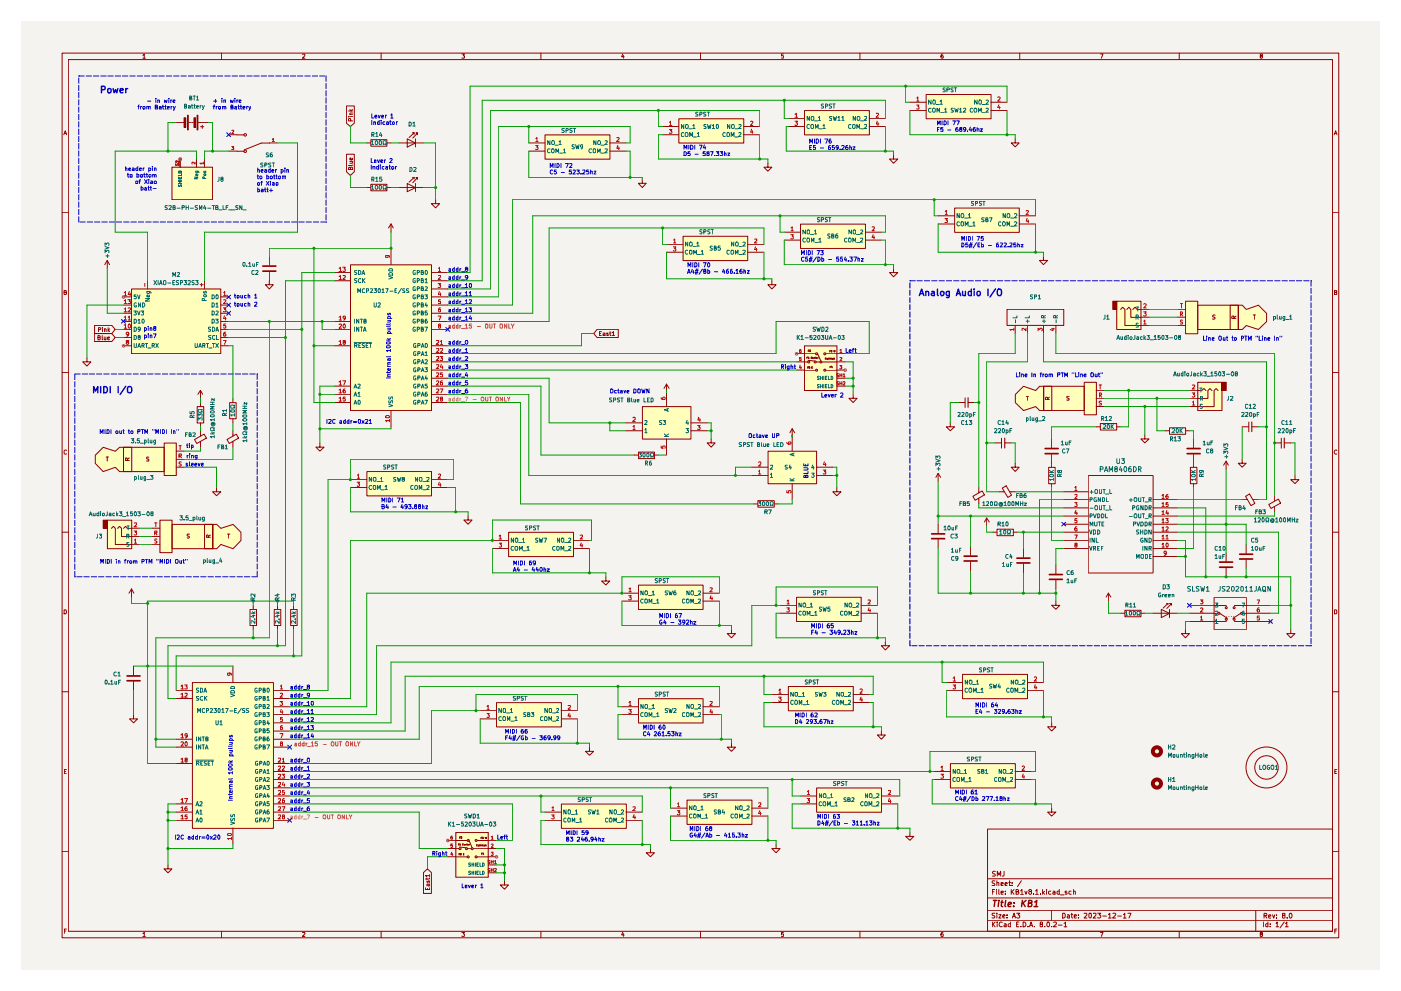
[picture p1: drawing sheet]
<svg xmlns="http://www.w3.org/2000/svg" width="420mm" height="297mm" viewBox="0 0 420 297" stroke-linecap="round" stroke-linejoin="round" font-family="sans-serif">
<path d="M6.3 6.3h407.5v284.4h-407.5z" fill="#f5f3ef"/>
<g fill="none" stroke="#910000" stroke-width=".3">
<path d="M18.6 15.9h382.9v265.2h-382.9zM20.5 17.9h379.1v261.2h-379.1zM42.8 16.6l.5-.4v1.2M42.8 17.4h.8M66.5 15.9v2M90.8 16.3l.4-.1 .2 .4-.7 .8h.7M114.3 15.9v2M138.5 16.2h.8l-.4 .5 .4 .1v.6h-.8M162.2 15.9v2M186.8 16.2l-.4 .8h.8M187 16.6v.8M210.1 15.9v2"/>
<path d="M234.9 16.2h-.5v.6l.4-.1 .2 .2-.1 .5h-.5M257.9 15.9v2M282.8 16.2l-.4 .1-.2 .9 .2 .2h.5v-.6l-.5-.1-.2 .2M305.8 15.9v2M330 16.2h.8l-.5 1.2M353.7 15.9v2M378.1 16.8l-.1-.5h.5v.4l-.5 .1 .1 .6 .5-.2-.2-.4M19.1 40.4l.5-1.2 .4 1.2M19.3 40h.6M400.1 40.4l.5-1.2 .4 1.2M400.2 40h.6M18.6 63.8h1.9"/>
<path d="M399.6 63.8h1.9M19.2 87.6l.6-.1v-.4l-.6-.1v1.3h.5l.3-.4-.4-.3M400.2 87.6l.6-.1v-.4l-.6-.1v1.3h.5l.2-.6-.3-.1M18.6 111.7h1.9M399.6 111.7h1.9M20 135l-.4-.1-.4 .3v.7l.4 .2h.4M400.9 135a.58 .58 0 0 0-.8 .5 .58 .58 0 0 0 .8 .6M18.6 159.5h1.9M399.6 159.5h1.9M19.2 182.8h.5l.2 .2 .1 .5-.3 .5h-.5zM400.2 182.8h.5l.2 .2-.2 1h-.5zM18.6 207.3h1.9"/>
<path d="M399.6 207.3h1.9M19.3 231.2h.4M19.9 230.6h-.6v1.3h.6M400.3 231.2h.4M400.9 230.6h-.6v1.3h.6M18.6 255.3h1.9M296.2 248.5h103.4v30.6h-103.4zM399.6 255.3h1.9M19.3 279.1h.4M19.9 278.5h-.6v1.2M42.8 279.8l.5-.3v1.2M66.5 279.1v2"/>
<path d="M90.8 279.6l.6-.1v.3l-.7 .9h.7M114.3 279.1v2M138.5 279.5h.8l-.4 .4 .4 .2v.5h-.8M162.2 279.1v2M186.8 279.4l-.4 .8h.8M187 279.8v.9M210.1 279.1v2M234.9 279.5h-.5v.5a.45 .45 0 0 1 .5 .1 .45 .45 0 0 1 0 .6l-.5-.1M257.9 279.1v2M282.8 279.5l-.4 .1-.2 .8 .1 .3 .6-.1-.2-.7-.5 .3M296.2 275.8h103.4M296.2 273h103.4"/>
<path d="M296.2 269.2h103.4M296.2 263.4h103.4M297.6 276.4v1.4M297.6 267.3h.5M297.8 277l.6 .8M298.3 266.6h-.7v1.5M298.4 273.7l-.8 .1-.1 .4 .7 .3 .2 .3-.3 .4-.6-.1M298.4 264.1l-.8 .1v.4l.5 .2 .3 .4-.2 .2h-.7M298.4 276.4l-.8 .8M298.5 261.2h-.6l-.3 .3 .3 .4 .5 .2v.4l-.8 .1M298.8 266.6v.2M298.8 267.1v1"/>
<path d="M299 273.7v.1M299 264.7l.6-.1v.8M299 264v1.4M299 274.2v1M299 276.4v.1M299 276.9v.9M299.1 262.6v-1.4l.5 1.1 .5-1.1v1.4M299.6 274.2h.6l-.6 1h.6M299.6 266.6v1.4l.1 .1M300.2 267.5h.7l-.1-.4h-.6v.9h.6M300.2 265l.7-.2-.1-.2h-.6v.8h.6M300.6 276.5l-.1-.1a.67 .67 0 0 0-.9 .7 .67 .67 0 0 0 1 .6"/>
<path d="M300.7 274.7l.7-.2-.2-.3h-.4l-.1 .7 .3 .3 .3-.1M301.1 261.2v1.2l-.5 .2M301.2 276.9l.6 .1v.8M301.4 265l.7-.2-.2-.3-.4 .1-.1 .7 .6 .1M301.5 267.9v.2M301.5 267.1v.2M301.8 277.2l-.7 .3 .2 .3 .5-.1M302 275v.2M302 274.2v.2M302.5 264.5h.6M302.8 264v1.4h.3M303.1 276.9h-.4l-.4 .2 .1 .6h.7"/>
<path d="M303.1 276.4v1.4M303.3 266.6v1.5M303.4 267.2l.7 .9M303.5 265.3v.1M303.5 264.6v.2M303.6 275.2l.5-1.5 .4 1.5M303.8 274.7h.7M304.1 266.6l-.8 .9M304.7 267.3h.5l.3-.4-.3-.3h-.5v1.5l.9-.3-.4-.5M304.9 273.7h.9l-.5 .5 .5 .3-.1 .5-.1 .2-.7-.2M304.9 277h.4M305.6 276.4h-.7v1.4h.7"/>
<path d="M305.8 279.1v2M306.1 267l.4-.4v1.5M306.1 268.1h.8M306.2 277.7v.1M306.3 264l-1.2 1.8M306.8 276.4a.73 .73 0 0 1 .9 .7 .73 .73 0 0 1-.9 .7zM307.3 267.1l.4 1 .3-1M308.3 277.7v.1M308.8 277.8l.4-1.4 .5 1.4M308.8 267.2l-.3-.2 .3-.4 .6 .3-.1 .2-.7 .3-.1 .4 .3 .3 .6-.3-.3-.6M308.9 277.4h.6M310 267.9v.2"/>
<path d="M310.2 277.7v.1M310.6 267l.4-.4v1.5M310.6 268.1h.8M312 267.9v.2M312.2 277l-.3-.3 .1-.3h.6l.1 .5-.7 .1a.48 .48 0 0 0 0 .7 .48 .48 0 0 0 .7 0v-.6l-.3-.1M312.7 266.6v1.5M312.8 267.5l.5 .6M313.3 267.1l-.6 .5M313.4 277.7v.1M313.9 266.6v.2M313.9 267.1v1M314.1 276.4a.69 .69 0 0 1 .7 .5 .69 .69 0 0 1-.3 .8v.1a.84 .84 0 0 1-.4-1.4z"/>
<path d="M315.1 267.1h-.5l-.1 .3 .1 .6h.5M315.4 277.7v.1M315.4 273v2.8M315.8 267.1h.5l.1 1M316 276.5l.6-.1 .2 .4-.9 1h.9M316.4 267.5l-.7 .2 .2 .4 .5-.1M317.4 277.3h1.1M317.7 267.1h-.5l-.2 .3 .2 .6h.5M317.7 266.6v1.5M318 268.2h1.1M318.7 273.7h.5l.2 .4v.7l-.4 .4h-.3zM319.1 276.8l.4-.4v1.4"/>
<path d="M319.1 277.8h.9M320 267.1h-.6v.4l.6 .1v.3l-.6 .1M320.1 274.2h.5l.1 1M320.7 274.5l-.5 .1-.2 .2 .2 .4 .5-.1M321.2 267.1h-.5l-.2 .3 .2 .6h.5M321.2 274.2h.5M321.4 273.7v1.2l.3 .3M321.9 267.2l.5-.1 .1 1M321.9 266.6v1.5M322.2 274.7l.6-.2-.1-.3h-.5v.7l.1 .3 .4-.1M323.4 275v.2M323.4 274.2v.2"/>
<path d="M325.1 273.8l.7-.1 .2 .3-.9 1.2h.9M326.6 273.8l.1-.1a.77 .77 0 0 1 .7 .6 .77 .77 0 0 1-.2 .8l-.3 .1-.3-.4zM327.9 273.8l.7-.1 .1 .6-.9 .9h.9M329.2 273.7h.9l-.5 .5 .5 .3-.1 .5-.2 .2-.6-.2M330 279.5h.8l-.5 1.2M330.7 274.6h1.1M332.4 274.2l.4-.5v1.5M332.4 275.2h.8M333.8 273.8l.6-.1 .2 .5-.9 1h.9M335.2 274.6h1.1M336.9 274.2l.4-.5v1.5M336.9 275.2h.8"/>
<path d="M338.2 273.7h1l-.6 1.5M353.7 279.1v2M376.6 273v6.1M378.1 280l-.1-.4 .5-.1v.4l-.5 .2v.5l.5 .1 .1-.5-.2-.2M379 276.4v1.4M379.1 274.4h.7l.1-.5-.8-.1v1.4M379.4 274.4l.5 .8M380.2 276.9h-.4l-.2 .2v.6h.6M380.2 276.4v1.4M380.4 274.7l.7-.2-.1-.3-.5 .1-.1 .7 .3 .2 .3-.1M380.9 277.7v.1M380.9 276.9v.1"/>
<path d="M381.6 274.2l.4 1 .3-1M382.7 276.8l.3-.4v1.4M382.7 277.8h.8M382.8 275v.2M382.8 274.3v.1M384.9 274.4l-.3-.2v-.3l.7-.1v.5l-.7 .1v.6l.3 .2 .5-.2v-.6h-.3M385.1 276.4l-1.2 1.7M385.5 276.8l.4-.4v1.4M385.5 277.8h.8M386 275v.2M386.8 273.8a.68 .68 0 0 1 .7 .6 .68 .68 0 0 1-.7 .7l-.2-.5zM400.3 279.1h.4"/>
<path d="M400.9 278.5h-.6v1.2M42.8 280.7h.8"/>
</g>
<g fill="none" stroke="#910000" stroke-width=".42">
<path d="M297.9 269.9h1.1M298.4 269.9l-.2 1.8M299.5 270.5l-.2 1.2M299.6 269.9v.1M300.2 270.5h.7M300.5 269.9l-.2 1.6 .4 .2M301.6 269.9l-.2 1.6 .2 .2M302.4 271.1l.9-.2-.1-.3-.5-.1-.3 .2-.1 .8 .3 .2h.5M304 271.6v.1M304.2 270.6v.1M306.6 269.9l-.2 1.8M306.8 270.6l.7 1.1"/>
<path d="M307.7 269.9l-1.2 1M308.4 270.7l.8-.1 .3-.2-.1-.4-.8-.1-.3 1.8 1-.1 .2-.5-.4-.4M310.1 271.7h1.1M310.3 270.4l.6-.5-.2 1.8"/>
</g>
<g fill="#ffb">
<path d="M51.6 50.1h12.2v9.8h-12.2z"/>
<path d="M206 239.8h19.5v7.3h-19.5z"/>
<path d="M163.4 40.4h19.5v7.3h-19.5z"/>
<path d="M105.1 79.3h24.3v43.7h-24.3z"/>
<path d="M285 228.9h19.5v7.2h-19.5z"/>
<path d="M288.6 202.1h19.5v7.3h-19.5z"/>
<path d="M334.9 90.3h7.2v8.4h-7.2z"/>
<path d="M359.2 91.4h12.1v7.3h-12.1z"/>
<path d="M371.3 91.4h1.2l1.2 1.3 3.7-1.3 2.4 2.5v2.5l-2.4 2.3-3.7-1.2-1.2 1.2h-1.2z"/>
<path d="M355.5 90.3h3.7v9.7h-3.7z"/>
<path d="M359.2 114.6h7.2v8.4h-7.2z"/>
<path d="M236.4 205.7h19.5v7.3h-19.5z"/>
<path d="M244.9 236.1h19.4v7.3h-19.4z"/>
<path d="M57.7 204.6h24.3v43.6h-24.3z"/>
<path d="M136.7 249.5h9.7v13.4h-9.7z"/>
<path d="M39.5 86.6h26.7v19.4h-26.7z"/>
<path d="M51.6 157.1h12.2v7.3h-12.2z"/>
<path d="M63.8 157.1h1.1l1.3 1.2 3.6-1.2 2.4 2.4v2.5l-2.4 2.4-3.6-1.2-1.3 1.2h-1.1z"/>
<path d="M47.9 155.9h3.7v9.7h-3.7z"/>
<path d="M37 134h12.2v7.3h-12.2z"/>
<path d="M28.5 136.4l2.4-2.4 3.6 1.2 1.3-1.2h1.2v7.3h-1.2l-1.3-1.3-3.6 1.3-2.4-2.4z"/>
<path d="M49.2 132.8h3.6v9.7h-3.6z"/>
<path d="M32.2 155.9h7.3v8.5h-7.3z"/>
<path d="M238.8 179h19.4v7.3h-19.4z"/>
<path d="M230.3 135.2h14.6v9.7h-14.6z"/>
<path d="M286.3 62.3h19.3v7.3h-19.3z"/>
<path d="M277.7 28.3h19.5v7.3h-19.5z"/>
<path d="M241.2 103.6h9.8v13.4h-9.8z"/>
<path d="M203.5 35.6h19.5v7.2h-19.5z"/>
<path d="M204.8 70.8h19.4v7.3h-19.4z"/>
<path d="M241.2 33.1h19.5v7.3h-19.5z"/>
<path d="M240 67.1h19.5v7.3h-19.5z"/>
<path d="M312.9 115.7h12.2v7.3h-12.2z"/>
<path d="M304.5 118.2l2.4-2.5 3.7 1.3 1.1-1.3h1.2v7.3h-1.2l-1.1-1.2-3.7 1.2-2.4-2.4z"/>
<path d="M325.1 114.6h3.7v9.7h-3.7z"/>
<path d="M191.4 209.4h19.4v7.3h-19.4z"/>
<path d="M152.5 159.5h19.5v7.3h-19.5z"/>
<path d="M168.3 241h19.5v7.2h-19.5z"/>
<path d="M148.8 210.6h19.5v7.2h-19.5z"/>
<path d="M191.4 175.3h19.4v7.3h-19.4z"/>
<path d="M110 141.3h19.4v7.3h-19.4z"/>
<path d="M192.6 121.8h14.6v9.8h-14.6z"/>
</g>
<g fill="none" stroke="#910000" stroke-width=".3">
<path d="M55.2 35.3h.5v2.9h-.5zM56.2 34.5h.3v4.4h-.3zM56.3 34.5v4.4M59.1 34.5h.3v4.4h-.3zM59.2 34.5v4.4M51.6 50.1h12.2v9.8h-12.2zM54 47.7v2.4M58.9 47.7v2.4M61.3 47.7v2.4M32.2 78.1l-.8 1.2M32.2 78.1v2.4M32.2 78.1l.7 1.2"/>
<path d="M80.8 76.9v2.6M80.8 81.4v2.8"/>
</g>
<path d="M78.8 79.8h3.9M78.8 81.3h3.9" fill="none" stroke="#910000" stroke-width=".51"/>
<g fill="none" stroke="#006665" stroke-width=".3">
<path d="M53.5 55.5l.1 .5h.2l.3-.5h.3v.5M53.5 53.1v.4h.9v-.4M53.5 51.5l.8-.2 .1 .5h-.9zM53.5 55h.9M53.5 54.4h.9M53.5 54h.9M53.9 53.2v.3M53.9 54.4v.6M54.4 52.2v.5h-.9M58.3 53.1h1.1l-1.1 .5h1.1M58.7 51.3h.7l.2 .4M58.8 51.3v.5l.6-.2-.1-.3"/>
<path d="M59.3 52.2l-.1 .5h-.4l-.1-.4 .2-.1 .1 .5M61.1 52.2h.6v.3l-.5 .1zM61.1 51.3l.1 .4 .3-.4h.2v.4M61.3 53.5l-.1-.5h-.3l-.1 .5h.9"/>
</g>
<path d="M52.7 49.1v.5h.4l.2-.5h.3v.5M52.7 48.7v-.5h.4l.6 .6v-.6v.5M53.7 48.4h-1l.3 .3M58.5 48.6v.6l-.7-.6-.2 .1 .1 .5M61 48.9h-1.1l.4 .3M61 48.6v.6" fill="none" stroke="#b90000" stroke-width=".3"/>
<path d="M55.2 35.3h.5v2.9h-.5z" fill="#910000"/>
<path d="M58.2 35.3h.5v2.9h-.5z" fill="none" stroke="#910000" stroke-width=".3"/>
<path d="M58.2 35.3h.5v2.9h-.5z" fill="#910000"/>
<g fill="none" stroke="#910000" stroke-width=".3">
<path d="M52.8 36.7h2.4M56.7 36.7h.3M57.1 36.7h.3M57.7 36.7h.2M59.4 36.7h3.2M60.2 38h.9M60.7 37.5v1M103.9 31.7h2.4v5.2l-1.2 1-1.2-1zM104.5 35h.1M104.5 33.3h1.2M104.9 35h.8M104.9 34.4h.8"/>
<path d="M104.9 32.9l.5 .4M105.2 36.2l-.1-.6-.4-.1-.2 .2v.5h1.2M105.7 33.9h-.6l-.2 .1 .2 .4M105.7 32.9l-.5 .3M123.7 39.8h.5l-1.5 1.4M124.2 39.8v.5M68.6 40.4h4.6M68.6 45.3h2.4M71.1 45.3h2.1M80.8 42.8h2.4M80.8 42.9h-2.4l-5.1 2M103.9 46.2h2.4v5.3l-1.2 1.1-1.2-1.1z"/>
<path d="M104.9 48.4h.8M105.1 50.4l.1-.3h.4l.1 .3v.4h-1.2l.2-.7 .4 .2v.5M105.6 48.4l.1 .2-.1 .3h-.7M105.7 47.4l-.1 .5h-.5l-.2-.4 .3-.2 .1 .6M105.7 49.4l-1.2 .2M110 42.8h1.2M110 56.2h1.2M111.2 55.2h4.8v2h-4.8zM111.2 41.9h4.8v1.9h-4.8zM116 42.8h1.3M116 56.2h1.3M119.6 42.8h7.4"/>
<path d="M119.6 56.2h7.4M122.1 41.6l2.5 1.3-2.5 1.2zM122.1 55l2.5 1.3-2.5 1.1zM123.7 53.2h.5l-1.5 1.4M124.2 53.2v.5M124.6 41.6v2.5M124.6 55v2.4M125.2 40.4v-.5h-.4h.4l-1.4 1.5M125.2 53.8v-.5h-.4h.4l-1.4 1.5M130.6 59.9v1.1h-1.2l1.2 1.3 1.2-1.3h-1.2M158.6 42.8h4.8M158.6 45.3h4.8"/>
<path d="M163.4 40.4h19.5v7.3h-19.5zM182.9 42.8h4.9M182.9 45.3h4.9M105.1 79.4h24.3v43.7h-24.3zM117.3 67.1v2.5M117.3 74.4v4.9M117.3 67.1l-.8 1.2M117.3 67.1l.6 1.2M100.2 81.7h4.9M100.2 84.2h4.9M100.2 96.4h4.9M100.2 98.7h4.9"/>
<path d="M129.4 81.7h4.9M129.4 84.2h4.9M129.4 96.4h4.9M129.4 98.7h4.9M129.4 86.6h4.9M129.4 89h4.9M129.4 91.4h4.9M129.4 93.9h4.9M333.7 90.3h1.2v2.5h-1.2zM100.2 118.2h4.9M100.2 115.7h4.9M100.2 103.6h4.9"/>
<path d="M129.4 118.2h4.9M129.4 115.7h4.9M129.4 103.6h4.9M129.4 106h4.9M129.4 108.5h4.9M129.4 110.9h4.9M129.4 113.4h4.9M100.2 120.6h4.9M117.3 123v4.9M129.4 120.6h4.9M358 131.6v2.7M358 136.2v2.7"/>
<path d="M367.7 138.3v2.4M367.7 138.3l-.8 1.1M367.7 138.3l.7 1.1M372.5 137.7v1.2h-1.2l1.2 1.1 1.2-1.1h-1.2M372.5 127.9h2M374.5 126.5v2.9M375.4 127.9h2M367.7 165.6v2.7M367.7 170.3v2.6M373.7 163.2v2.7M373.7 167.8v2.6M265.5 192.4v1.1h1.3l-1.3 1.3-1.2-1.3h1.2"/>
<path d="M283.8 204.6h4.8M283.8 206.9h4.8M288.7 202.1h19.4v7.3h-19.4zM308.1 204.6h4.8M308.1 206.9h4.8M315.4 216.7v1.1h1.3l-1.3 1.3-1.2-1.3h1.2M206 239.8h19.5v7.3h-19.5zM280.2 231.2h4.8M280.2 233.7h4.8M285 228.9h19.5v7.3h-19.5zM304.5 231.2h4.8M304.5 233.7h4.8"/>
<path d="M195.1 254.3v1.3h1.2l-1.2 1.2-1.3-1.2h1.3M201.1 242.2h4.9M201.1 244.6h4.9M225.5 242.2h4.8M225.5 244.6h4.8M232.7 253.2v1.1h1.2l-1.2 1.3-1.2-1.3h1.2M272.9 249.5v1.2h1.2l-1.2 1.2-1.3-1.2h1.3M315.4 242.2v1.2h1.3l-1.3 1.2-1.2-1.2h1.2"/>
<circle cx="73.5" cy="45.3" r=".38"/>
<circle cx="73.5" cy="40.4" r=".38"/>
</g>
<g fill="none" stroke="#b90000" stroke-width=".3">
<path d="M69.5 39.1l.6 .1-.6 .8h.6M69.5 43.9h.6l-.3 .4 .3 .1-.1 .5-.5-.1M81.7 41.7l.3-.2v.9M81.7 42.4h.6M160.6 43.6h.8l-.4 .5 .3 .1 .1 .4-.3 .3-.5-.2M160.7 41.6l.3-.4v1.2M160.7 42.4h.7M185 41.3l.6-.1 .1 .4-.8 .8h.8M185.3 43.6l-.3 .8h.8M185.6 44v.9M116.2 76.5l.2 .2-.1 .4h-.6v-.6h.9l.2 .6M101.7 82.9l.4-.4v1.2"/>
<path d="M101.7 80.4l.4-.3v1.3M101.7 95.1l.4-.4v1.2M101.7 97.3l.5-.2 .2 .3-.7 1h.7M101.7 81.4h.7M101.7 83.7h.7M101.7 95.9h.7M102.8 80.1h.7l-.3 .5 .3 .1v.5l-.1 .2-.6-.2M102.9 82.6h.6v.5l-.7 .6h.7M103 97.2l.3-.1 .2 .3v.7l-.2 .3a.71 .71 0 0 1-.3-1.2zM103.5 95.2l-.5 .2-.1-.5 .6-.1v.8l-.5 .3M131.4 85h.8l-.5 .4 .5 .3-.1 .4h-.7M131.4 94.7h.8l-.5 1.2"/>
<path d="M131.5 80.4l.3-.3v1.3M131.5 82.6l.4-.1 .3 .4-.8 .8h.8M131.5 81.4h.7M131.7 87.4l-.2 .8h.7M131.7 97.6h-.1a.31 .31 0 0 1 .1-.4 .31 .31 0 0 1 .4 .1v.3l-.6 .3 .2 .5 .5-.3-.3-.5M132.1 89.8h-.5l-.1 .6 .6-.1v.7l-.6-.1M132.1 92.3h-.4l-.2 .5 .1 .6h.5v-.6l-.4-.1-.2 .3M132.1 87.8v.8M101.7 119.4l.4-.4v1.2M101.7 116.9l.4-.3v1.2M101.7 114.5l.4-.4v1.3M101.7 102.4l.4-.4v1.2"/>
<path d="M101.7 117.8h.7M101.7 115.4h.7M101.7 103.2h.7M102.8 114.1h.8l-.5 1.3M103.1 102.5l-.2-.3 .6-.2v.4l-.6 .4 .2 .4 .4-.1-.1-.6M103.5 116.6l-.5 .1-.1 .9 .6 .1-.1-.7-.5 .3M103.5 119h-.5l-.1 .6 .5-.1 .1 .6h-.6M130.9 102.1l.6-.1 .1 .5-.8 .7h.8M130.9 104.6l.5-.2 .2 .6-.8 .7h.8M130.9 106.9h.7v.5l-.8 .6h.8M130.9 109.4l.6-.1 .1 .5-.8 .7h.8M130.9 111.8h.6l.1 .5-.8 .6h.8"/>
<path d="M130.9 114.3l.5-.2 .2 .5-.8 .8h.8M130.9 116.7h.7v.4l-.8 .7h.8M130.9 119.1l.6-.1 .1 .5-.8 .7h.8M132 106.8h.8l-.5 .6h.4v.6l-.7-.1M132 116.6h.8l-.6 1.2M132.1 102.4l.3-.4v1.2M132.1 104.6l.4-.2 .3 .3-.8 1h.8M132.1 103.2h.7M132.2 119.5l-.1-.4 .6-.1v.5l-.6 .1 .1 .6 .6-.2-.3-.5M132.3 109.2l-.2 .9h.7M132.7 111.8h-.6v.5l.4-.1 .3 .2-.1 .5h-.6M132.7 114.1l-.6 .4v.7l.6 .1v-.7l-.6 .2"/>
<path d="M132.7 109.7v.8M101.7 120.2h.7M115.7 124.7a.62 .62 0 0 1 .7-.2 .62 .62 0 0 1 .4 .6l-1 .1zM116.8 126.1h-1.1l.3 .3M116.8 125.7v.7M285.8 203.3l.5-.4v1.2M285.8 205.3h.8l-.4 .5 .4 .2v.3l-.8 .1M285.8 204.1h.8M310.2 203l.4-.1 .3 .4-.8 .8h.8M310.5 205.2l-.3 1h.8M310.7 205.7v.8M282.2 230l.3-.4v1.3"/>
<path d="M282.2 232.1h.8l-.5 .4 .5 .2v.4l-.8 .1M282.2 230.9h.8M306.6 229.8l.4-.2 .3 .4-.8 .9h.8M306.8 232l-.2 .9h.7M307.1 232.5v.8M203.1 243h.8l-.4 .5 .4 .1v.5l-.2 .2-.6-.2M203.2 241l.3-.4v1.2M203.2 241.8h.7M227.5 240.7h.7v.4l-.7 .7h.7M227.8 243l-.3 .8h.8M228.1 243.4v.9"/>
</g>
<g fill="none" stroke="#006665" stroke-width=".3">
<path d="M164.9 42.2v1.1l-.6-1.1v1.1M164.9 44.7l-.5-.1a.61 .61 0 0 0-.2 .8 .61 .61 0 0 0 .7 .3M165.4 44.8l.2-.2a.59 .59 0 0 1 .6 .6 .59 .59 0 0 1-.5 .6l-.3-.4zM165.5 42.3l.3-.1 .4 .1-.1 1h-.5zM166.5 43.5h.9M166.7 45.8v-1.2l.4 .9 .5-.9v1.2M167.6 42.5l.4-.3v1.1M167.6 43.3h.7M167.8 45.9h.9M169 45l.3-.4v1.2M169 45.8h.7M177.4 44.7l-.5-.1a.61 .61 0 0 0-.3 .8 .61 .61 0 0 0 .8 .3"/>
<path d="M177.9 44.8l.2-.2 .5 .2v.8l-.2 .2-.5-.2zM178.7 42.2v1.1l-.6-1.1v1.1M179.2 45.8v-1.2l.4 .9 .4-.9v1.2M179.3 42.3l.3-.1 .4 .1-.1 1h-.5zM180.3 43.5h.9M180.3 45.9h.9M181.4 42.2h.7v.5l-.7 .6h.7M181.4 44.7l.6-.1 .1 .5-.7 .7h.7M106.3 95.7v1.2M106.3 98v1.3M107 83.6l-.7 .1v.3l.7 .3-.2 .5-.5-.1M107 81.1l-.7 .1v.3l.7 .5-.2 .3-.5-.1"/>
<path d="M107.5 81l.7 .4v.6l-.4 .3h-.3zM107.6 95.7v1.2l-.7-1.2v1.2M107.6 98v1.3l-.7-1.3v1.3M108 95.7h.7M108 98h.7M108.2 83.7l-.3-.2a.65 .65 0 0 0-.5 .6 .65 .65 0 0 0 .5 .7l.3-.2M108.4 95.7v1.2M108.4 98v1.3M108.5 82.3l.5-1.3 .4 1.3M108.7 83.5v1.3M108.7 82h.5M108.9 84l.6 .8"/>
<path d="M109 99.3l.4-1.3 .4 1.3M109.1 99h.5M109.1 96.3l.7-.3-.2-.3h-.5v1.2l.7-.1v-.4l-.2-.1M109.5 83.5l-.8 .7M116.6 82.8l1.2 .4-1.2 .5M116.7 82l.4-.3 .4 .1 .3 .2v.5h-1.2zM116.8 80.6h.8l.2 .6h-1.2zM124.5 81.1l-.3-.1-.3 .4 .1 .8h.5v-.4h-.1M124.5 83.6l-.3-.1-.3 .3v.6l.3 .4 .3-.1v-.5h-.1M124.5 86l-.3-.1-.3 .3 .1 .9h.5v-.5h-.1M124.5 88.4h-.5l-.1 .2 .1 .9h.5v-.4h-.1M124.5 90.8h-.3l-.3 .3 .1 .8h.5v-.4h-.1"/>
<path d="M124.5 93.3l-.3-.1-.3 .3 .1 .9h.5v-.5h-.1M124.5 95.7h-.5l-.1 .2 .1 .9h.5v-.4h-.1M124.5 98.1l-.3-.1-.3 .4 .1 .8h.5v-.4h-.1M125.1 81.7l.6-.1 .1-.3-.7-.3v1.3M125.1 84.2l.7-.3-.2-.4h-.5v1.3M125.1 86.5h.5l.1-.5-.6-.1v1.2M125.1 89l.6-.1 .1-.3-.7-.2v1.2M125.1 91.4h.5l.2-.4-.7-.2v1.2M125.1 93.9h.5l.2-.3-.1-.3-.6-.1v1.2M125.1 96.3h.5l.1-.5-.6-.1v1.2M125.1 98.7l.6-.1 .1-.3-.7-.3v1.3M126.3 81.6h.5l.1-.4-.6-.2v1.3l.6-.1 .1-.3-.3-.3"/>
<path d="M126.3 84.1l.6-.1v-.3l-.6-.2v1.3l.6-.1 .1-.4-.3-.2M126.3 86.5h.4l.2-.5-.6-.1v1.2h.6l.1-.4-.3-.2M126.3 88.9h.5l.1-.4-.6-.1v1.2l.6-.1 .1-.3-.3-.3M126.3 91.4l.6-.1v-.4l-.6-.1v1.2l.6-.1 .1-.3-.3-.2M126.3 93.8l.6-.1v-.4l-.6-.1v1.2h.6l.1-.3-.3-.3M126.3 96.3l.6-.2-.1-.4h-.5v1.2l.6-.1 .1-.4-.3-.1M126.3 98.6h.5l.1-.4-.6-.2v1.3l.6-.1 .1-.3-.3-.3M127.4 88.4h.8l-.4 .4 .4 .3-.1 .4h-.7M127.4 98h.8l-.5 1.3M127.5 83.8l.3-.3v1.3M127.5 86l.4-.1 .3 .4-.8 .8h.8M127.5 84.8h.7"/>
<path d="M127.8 81a.68 .68 0 0 1 .4 .7 .68 .68 0 0 1-.4 .6l-.3-.3v-.7zM127.8 90.8l-.3 .8h.7M128 95.7h-.3l-.2 .2v.9h.6l.1-.4-.3-.3-.4 .3M128 91.2v.8M128.1 93.2h-.6v.6l.5-.1 .2 .5-.7 .1M106.2 118.8l.4-1.3 .4 1.3M106.2 116.3l.4-1.2 .4 1.2M106.2 102.6h5.2M106.3 103.5h.6l.1-.5h-.7v1.1M106.3 118.4h.5M106.3 116h.5M106.7 103.5l.4 .6"/>
<path d="M107.4 117.9l.3-.4v1.3M107.4 115.2l.5-.1 .1 .4-.7 .8h.7M107.4 118.8h.6M107.6 103.5h.3M108.2 103h-.6v1.1h.6M109.3 103h-.4a.38 .38 0 0 0-.2 .4 .38 .38 0 0 0 .5 .2v.5h-.6M109.8 103.5h.4M110.4 103h-.6v1.1h.6M110.7 103h.7M111.1 103v1.1M116.7 119l-.1 .4a.38 .38 0 0 0 .5 .1 .38 .38 0 0 0 .2-.5h.5v.6M124.7 103h-.3l-.4 .2 .2 .9h.5v-.5h-.2"/>
<path d="M124.7 105.4h-.5l-.2 .3 .2 .8h.5v-.4h-.2M124.7 107.9l-.3-.1-.4 .3 .2 .9h.5v-.5h-.2M124.7 110.3l-.3-.1-.4 .4 .2 .8h.5v-.5h-.2M124.7 112.7h-.5l-.2 .2 .2 .9h.5v-.4h-.2M124.7 115.1h-.5l-.2 .3 .2 .8h.5v-.4h-.2M124.7 117.6l-.3-.1-.4 .4v.5l.4 .4 .3-.1v-.5h-.2M125.3 103.5h.5l.1-.5h-.6v1.1M125.3 106l.6-.1 .1-.3-.7-.2v1.2M125.3 108.5l.6-.1 .1-.4-.7-.2v1.3M125.3 110.9h.4l.3-.2-.1-.4-.6-.1v1.2M125.3 113.3h.5l.1-.5-.6-.1v1.2M125.3 115.7h.6l.1-.4-.7-.2v1.2"/>
<path d="M125.3 118.2h.4l.3-.4-.7-.3v1.3M126.3 104.1l.4-1.1 .5 1.1M126.3 106.6l.4-1.2 .5 1.2M126.3 109.1l.4-1.3 .5 1.3M126.3 111.4l.4-1.2 .5 1.2M126.3 113.9l.4-1.2 .5 1.2M126.3 116.3l.4-1.2 .5 1.2M126.3 118.8l.4-1.3 .5 1.3M126.4 118.4h.6M126.4 116h.6M126.4 103.8h.6M126.4 106.3h.6"/>
<path d="M126.4 108.7h.6M126.4 111.1h.6M126.4 113.5h.6M127.4 110.2h.8l-.4 .5 .4 .2v.4h-.8M127.4 120h.8l-.5 1.2M127.5 105.7l.3-.3v1.2M127.5 107.9l.4-.1 .3 .3-.8 1h.8M127.5 106.6h.7M127.6 103h.1a.62 .62 0 0 1 .5 .5 .62 .62 0 0 1-.2 .6l-.5-.1zM127.8 112.6l-.3 .9h.7M128 117.5l-.5 .4v.7l.4 .2 .3-.3-.2-.5-.5 .2M128 113.1v.8"/>
<path d="M128.1 115.1h-.6v.6l.4-.1 .3 .2-.1 .4h-.6M106.2 121.2l.4-1.2 .4 1.2M106.3 120.8h.5M107.4 120.1l.2-.1a.61 .61 0 0 1 .5 .6 .61 .61 0 0 1-.6 .6zM116.6 121.2l1.2 .4-1.2 .3M116.7 120.1v.6l.2 .1 .7-.7 .2 .7M124.7 120.1l-.3-.1-.4 .2 .2 1h.5v-.6h-.2M125.3 120.6h.5l.1-.5-.6-.1v1.2M126.3 121.2l.4-1.2 .5 1.2M126.4 120.8h.6M290.2 203.9v1.2l-.7-1.2v1.2M290.2 206.4l-.1-.1a.56 .56 0 0 0-.7 .6 .56 .56 0 0 0 .7 .5l.1-.1"/>
<path d="M290.7 206.4l.2-.2 .4 .2 .1 .7-.2 .4-.5-.2zM291.7 205.1h.9M291.9 207.5v-1.3l.5 1 .4-1v1.3M292.9 204.2l.3-.3v1.2M292.9 205.1h.6M293 207.6h1M294.2 206.7l.4-.5v1.3M294.2 207.5h.7M302.6 206.4l-.3-.2a.61 .61 0 0 0-.4 .8 .61 .61 0 0 0 .7 .4v-.1M303.1 206.4l.3-.2 .5 .2v.9l-.3 .2-.5-.2zM304 203.9v1.2l-.7-1.2v1.2M304.4 207.5v-1.3l.4 1 .4-1v1.3"/>
<path d="M305.5 205.1h.9M305.5 207.6h.9M306.7 204l.6-.1v.5l-.7 .7h.7M306.7 206.4l.5-.2 .1 .6-.7 .7h.7M286.5 230.6v1.2l-.7-1.2v1.2M286.5 233.2l-.1-.1a.64 .64 0 0 0-.6 .3 .64 .64 0 0 0 0 .7l.4 .2 .3-.2M287 233.2l.3-.2 .4 .2 .1 .6-.4 .5-.4-.2zM288 231.9h1M288.3 234.3v-1.3l.4 .9 .4-.9v1.3M289.2 231l.4-.4v1.2M289.2 231.8h.7M289.4 234.4h.9"/>
<path d="M290.6 233.3l.3-.3v1.3M290.6 234.3h.7M299 233.2l-.3-.2a.65 .65 0 0 0-.5 .6 .65 .65 0 0 0 .5 .7l.3-.2M299.5 233.2l.2-.2 .4 .2 .1 .6-.2 .5-.5-.2zM300.3 230.6v1.2l-.7-1.2v1.2M300.7 234.3v-1.3l.5 .9 .4-.9v1.3M301.8 231.9h1M301.8 234.4h1M303 230.7l.6-.1 .1 .5-.8 .7h.8M303 233.2l.4-.2 .3 .2v.3l-.8 .8h.8M207.5 241.6v1.1l-.7-1.1v1.1M207.5 244.1l-.6-.1-.1 .3v.7l.7 .1"/>
<path d="M208 241.7l.2-.1 .6 .1v.9l-.3 .1-.5-.1zM209 242.9h1M209.3 245.2v-1.2l.4 .9 .4-.9v1.2M210.2 241.9l.4-.3v1.1M210.2 242.7h.7M210.4 245.3h.9M211.5 244.3l.4-.3v1.2M211.5 245.2h.8M220 244.1l-.5-.1a.61 .61 0 0 0-.3 .8 .61 .61 0 0 0 .8 .3M221.3 241.6v1.1l-.7-1.1v1.1M221.7 245.2v-1.2l.5 .9 .4-.9v1.2M221.8 241.7l.2-.1 .6 .1v.9l-.3 .1-.5-.1z"/>
<path d="M222.8 242.9h1M222.8 245.3h1M224 241.6h.6l.1 .3-.8 .8h.8M224 244.1l.6-.1 .1 .3-.8 .9h.8"/>
<circle cx="291.1" cy="204.4" r=".58"/>
<circle cx="304.9" cy="204.4" r=".58"/>
<circle cx="287.4" cy="231.2" r=".58"/>
<circle cx="301.2" cy="231.2" r=".58"/>
<circle cx="208.4" cy="244.6" r=".58"/>
<circle cx="220.8" cy="244.6" r=".58"/>
</g>
<path d="M356 134.5h3.9M356 136h3.9M365.8 168.5h3.9M365.8 170h3.9M371.8 167.6h3.9M371.8 166.1h3.9" fill="none" stroke="#910000" stroke-width=".51"/>
<path d="M375.4 126.5v2.9" fill="none" stroke="#910000" stroke-width=".34"/>
<path d="M333.7 90.3h1.2v2.4h-1.2z" fill="#910000"/>
<g fill="none" stroke="#910000" stroke-width=".3">
<path d="M334.9 90.3h7.3v8.5h-7.3zM336.1 92.8l.6-.7 .7 .7v4.8h4.8M337.9 92.8l.6-.7 .6 .7v2.3h3.1M339.7 92.8l.7-.7 .6 .7h1.2M342.1 97.5h2.5M342.1 92.7h2.5M342.1 95.1h2.5M353.1 97.5h2.4M353.1 92.7h2.4M353.1 95.1h2.4M355.6 90.3h3.6v9.7h-3.6zM359.2 91.5h12.2v7.3h-12.2z"/>
<path d="M364.4 94.5l-.5-.1-.3 .3 .8 .6-.2 .4-.6-.1M368.9 91.5h2.5v7.3h-2.5zM370.1 95.4l-.1-.7h-.4l-.2 .7h1.3M370.7 94.7l-.6 .5M371.4 91.5h1.2l1.2 1.3 3.6-1.3 2.5 2.4v2.5l-2.5 2.4-3.6-1.2-1.2 1.2h-1.2zM375.8 94.4h.7M376.2 94.4v1.3M366.5 114.6h1.2v2.5h-1.2zM349.4 129.1h1.3M350.7 128.2h4.9v2h-4.9zM355.5 129.1h1.2M358 138.9v1.1"/>
<path d="M382.3 132.8h1.9M384.3 131.4v2.9M385.1 132.8h2M357 140.1h1.9v4.9h-1.9zM358 144.9v1.2M372.5 149.8h1.6M373.5 148.8l1.2-.7 1.6 2.8-1.1 .7zM375.8 149.8h1.6M380.5 151.2l2.9-1.6 .6 1.2-2.8 1.6zM382.3 148.6v1.6M382.3 151.8v1.6M388.4 142.5v1.3h-1.3l1.3 1.1 1.2-1.1h-1.2"/>
<path d="M387.1 188.7v1.2h-1.2l1.2 1.3 1.3-1.3h-1.3"/>
</g>
<path d="M340.7 95.1l.7-.1v-.4l-.7-.2v1.3M340.8 92h.7M341 95.1l.4 .6M341.2 92v1.2M341.4 96.9h-.4l-.3 .2 .1 .3 .6 .2v.4h-.7" fill="none" stroke="#006665" stroke-width=".3"/>
<path d="M343 96.3l.3-.4v1.2M343 91.2l.5-.2 .2 .3-.7 1h.7M343 93.5h.7l-.4 .5 .4 .1v.4l-.2 .2-.5-.1M343 97.1h.7M354 94.1h.6v-.5l-.6-.1v1.2M354 91h.7M354.2 94.1l.5 .6M354.3 91v1.3M354.7 96h-.7v.4l.7 .4-.2 .3h-.5" fill="none" stroke="#b90000" stroke-width=".3"/>
<path d="M385.1 131.3v3" fill="none" stroke="#910000" stroke-width=".34"/>
<path d="M366.4 114.6h1.3v2.4h-1.3z" fill="#910000"/>
<g fill="none" stroke="#910000" stroke-width=".3">
<path d="M28.3 100h5.2l1 1.2-1 1.2h-5.2zM28.4 97.5h5.1l1 1.2-1 1.3h-5.1zM29.5 98.8l.6-.1 .1-.3-.7-.2v1.2M30.7 98.2v.1M30.7 98.6v.8M31.3 98.7l.2-.1 .3 .1v.7M31.3 98.6v.8M32.4 98.2v1.2M32.5 98.9l.4 .5M32.9 98.6l-.5 .5M37 89h2.5M37 98.7h2.5"/>
<path d="M37 96.4h2.5M37 93.9h2.5M37 91.4h2.5M39.5 86.6h26.7v19.4h-26.7zM44.3 84.2v2.4M61.3 84.2v2.4M66.2 89h2.4M66.2 98.7h2.4M66.2 96.4h2.4M66.2 93.9h2.4M66.2 91.4h2.4M80.8 84.2v1.1h-1.2l1.2 1.3 1.2-1.3h-1.2"/>
<path d="M26.1 107.3v1.2h1.2l-1.2 1.2-1.3-1.2h1.3M29.4 101.2h.4l.3-.4-.7-.2v1.3h.5l.2-.6-.3-.1M30.6 100.6v1.2l.2 .1M31.2 101v.7l.2 .2 .3-.2M31.7 101v.9M32.3 101.4l.6-.3-.6 .1v.5l.6 .1M37 101.2h2.5M37 103.6h2.5M60.1 117l-.7 1.2M60.1 117v2.4M60.1 117l.7 1.2M66.2 101.2h2.4"/>
<path d="M66.2 103.6h2.4M356.7 117h2.5M356.7 119.4h2.5M359.2 114.6h7.3v8.5h-7.3zM359.2 117.1h1.2l.7-.6 .6 .6M363.4 117.1l-.6-.6-.6 .6v2.3h-3M365.3 117.1l-.6-.6-.6 .6v4.8h-4.9M28.6 136.4l2.3-2.3 3.7 1.2 1.3-1.2h1.1v7.3h-1.1l-1.3-1.3-3.7 1.3-2.3-2.5zM31.8 137h.7M32.2 137v1.2M37 134.1h2.5v7.3h-2.5zM37 134.1h12.2v7.3h-12.2z"/>
<path d="M38.2 138l-.1-.7-.3-.1-.2 .8h1.2M38.8 137.2l-.6 .5M44.6 137.1l-.4-.1-.3 .2 .1 .3 .6 .3v.3l-.7 .1M49.2 132.8h3.7v9.7h-3.7zM52.8 137.7h2.4M52.8 135.2h2.4M356.7 121.8h2.5M30.9 155.9h1.3v2.5h-1.3zM45.6 158.3h2.3M48 155.9h3.6v9.8h-3.6zM51.6 157.2h12.2v7.3h-12.2zM52.8 140h2.4"/>
<path d="M61.3 157.2h2.5v7.3h-2.5zM63.8 157.2h1.2l1.3 1.2 3.6-1.2 2.4 2.4v2.4l-2.4 2.5-3.6-1.3-1.3 1.3h-1.2zM39.5 176.5l.6 1.3M39.5 176.5v2.5M39.5 176.5l-.8 1.3M45.6 160.8h2.3M45.6 163.2h2.3M56.8 160.1l-.7 .1v.3l.7 .5-.2 .3-.5-.1M62.5 161v-.5l-.5-.1-.1 .6h1.2M63.1 160.4l-.6 .4M68.2 160.1h.7M68.6 160.1v1.2"/>
<path d="M364.1 179h9.7v9.8h-9.7zM40 199.6v2.8M69.8 199.6v5M355.5 188.7v1.2h-1.2l1.2 1.3 1.2-1.3h-1.2M356.7 183.8l8.6 .1M356.7 186.3h7.4M356.7 181.4h7.4M364.1 181.5h3.6v.4M365.3 183.6h.5v.5h-.5zM365.8 183.9l2.4 1.5M367.5 181.9h.5v.5h-.5zM367.5 185.4h.5v.5h-.5z"/>
<path d="M367.7 185.8v.5h-3.6M367.7 184.9h.2M368.4 184.9h.3M369.2 184.9h.2M369.9 184.9h.2M369.9 181.9h.4v.5h-.4zM369.9 185.4h.4v.5h-.4zM370.1 185.8v.5h3.7M372.1 183.9l-2.4 1.5M372.1 183.6h.4v.5h-.4zM373.7 186.3h7.4M373.7 181.4h7.4"/>
<path d="M373.8 181.5h-3.7v.4M381.1 183.8l-8.5 .1M40 214.2v1.3h-1.1l1.1 1.2 1.2-1.2h-1.2M40 204.3v2.6M52.8 206.9h4.9M52.8 209.4h4.9M57.7 204.6h24.3v43.7h-24.3zM82 206.9h4.9M82 209.4h4.9M82 211.8h4.9M82 214.2h4.9M82 216.7h4.9"/>
<path d="M82 219.1h4.9M231.5 208.2h4.9M231.5 210.6h4.9M236.4 205.8h19.5v7.3h-19.5zM255.9 208.2h4.8M255.9 210.6h4.8M264.3 219.1v1.2h1.2l-1.2 1.3-1.2-1.3h1.2M52.8 228.9h4.9M52.8 221.6h4.9M52.8 223.9h4.9M82 238.6h4.9M82 228.9h4.9"/>
<path d="M82 221.6h4.9M82 223.9h4.9M82 231.2h4.9M82 233.7h4.9M82 236.1h4.9M240 238.6h4.9M244.9 236.2h19.5v7.3h-19.5zM264.3 238.6h4.9M50.4 259.2v1.2h-1.2l1.2 1.2 1.2-1.2h-1.2M52.8 241h4.9M52.8 245.9h4.9M52.8 243.4h4.9"/>
<path d="M69.8 248.2v5M82 241h4.9M82 245.9h4.9M82 243.4h4.9M134.3 251.9h5.9M134.3 254.3h2.4M134.3 256.8h2.4M136.7 249.6h9.7v13.3h-9.7zM136.7 256.8h3.5M136.7 254.4h1M137.5 253.1h.2M137.7 252.9h-.2v.4"/>
<path d="M137.7 256h.1M137.7 253.9l2.2 .2M137.8 254.2h.4v.4h-.4zM137.8 253l.2-.1v.4M137.8 253.3h.3M137.8 251h.2M137.9 255.8h-.2v.5M138.1 250.8h-.3v.5M138.2 250.8h.3l-.2 .2 .2 .2h-.3M138.3 255.8h-.2l.2 .4h-.2M138.9 252.9l-.2 .1v.3h.2M138.9 256h.2"/>
<path d="M139.1 255.8h-.2v.5h.2M139.2 253.2l.2-.1h-.2l.2 .2M139.6 253.3v-.2l.2 .2M139.7 254.2h.4v.4h-.4zM140 253.1h.1M140 252.9l.1 .4M140.2 254.4h1.2M140.2 256.6h.4v.5h-.4zM140.2 251.7h.4v.4h-.4zM140.3 253.2l.2-.1h-.2l.2 .2M140.6 251.8l1 2.3M140.7 253.1v.2"/>
<path d="M140.9 253.1l-.2 .1M141.4 254.2h.4v.4h-.4zM141.9 254.4h4.5M142.6 256.6h.4v.5h-.4zM142.6 251.7h.4v.4h-.4zM143 256.8h3.4M143.2 253.2h-.3v.3l.3 .1M143.4 253.3l.3 .2-.3 .1zM143.8 253.3l.2-.1v.4M143.8 253.2v.4M144 253.3h.3v.3M144.3 251.1h.1"/>
<path d="M144.4 255.9h.1M144.5 253.3l.2 .3M144.5 251h-.2v.4M144.5 253.2v.4M144.6 255.7h-.2v.4M144.7 253.3l.2-.1v.4M144.7 251h.2l-.2 .4h.2M144.9 255.6l-.1 .4h.3M145 255.9v.2M145.1 253.3l.2-.1 .1 .3-.3 .1zM145.5 251l.1 .4 .3-.4M145.5 253.3h.3v.3"/>
<path d="M145.5 253.2v.4M146.4 254.3h2.4M146.4 256.8h2.4M146.4 259.2h2.4M148.8 251.9h-5.8M240 241h4.9M264.3 241h4.9M127 261.5l1.2-1.1 1.2 1.1v6.3h-2.4zM127.6 266.1v.5h1.3v-.5M128 263.1v.6M128.1 264.1l.1 .4 .2-.4h.4v.4M128.2 266.3v.3"/>
<path d="M128.3 265l.2 .6 .4-.2-.1-.4M128.9 265h-.7l-.1 .5M128.9 263.1l-.3 .4h-1M128.9 262.5h-1.3l.3 .3M128.9 262.1v.7M146.4 261.6h2.4M151.3 264.1v1.2h1.2l-1.2 1.2-1.3-1.2h1.3"/>
<circle cx="379.8" cy="230" r="6.1"/>
<circle cx="379.8" cy="230" r="3.5"/>
</g>
<g fill="none" stroke="#006665" stroke-width=".3">
<path d="M40.1 93.2h.8l-.4 .5 .4 .2v.3l-.8 .1M40.2 98h.4l.3 .4v.6l-.3 .3h-.4zM40.2 95.7h.5l.2 .2v.7l-.3 .3h-.4zM40.8 88.4h-.6v.5l.4-.1 .3 .3-.1 .4h-.6M40.9 90.8h-.3l-.4 .3 .2 .8h.5v-.4h-.2M41.2 93.2l.5 1.2 .3-1.2M41.2 88.4l.5 1.2 .3-1.2M41.4 96l.3-.3v1.2M41.4 96.9h.7M42.1 98.6l-.6 .2v-.7l.3-.1 .3 .3-.2 .8-.4 .2M42.2 90.8v1.2l-.7-1.2v1.2M42.3 93.2h.8l-.4 .5 .4 .2v.3l-.8 .1"/>
<path d="M42.7 95.8h.4a.66 .66 0 0 1-.3 1.1l-.2-.3zM42.8 90.8a.64 .64 0 0 1 .6 .6 .64 .64 0 0 1-.6 .6zM43.6 89.5h1.3l-1.3 .8h1.3M44 87.4h1l.3 .2-.1 .3M44.1 87.4l-.1 .3 .3 .3 .5-.1v-.5M44.8 88.5v.5h-.7v-.5l.3-.1v.6M61.1 88.4l.5-.1 .3 .4-.6 .3-.3-.3zM61.1 87.4l-.1 .3 .3 .2 .4-.6 .1 .6M61.3 90.1l-.1-.6h-.5l-.1 .6h1.3M63.2 98.1l-.5-.1-.2 .3 .1 .3 .6 .2v.3l-.7 .1M63.6 88.4h.5l.2 .2-.2 .9-.5 .1zM63.6 90.8h.5l.2 .3v.6l-.5 .3h-.2z"/>
<path d="M63.6 93.2l.7 .3-.2 .9h-.5zM63.6 95.7h.5l.2 .2-.2 .9-.5 .1zM63.7 98a.65 .65 0 0 1 .7 .7 .65 .65 0 0 1-.7 .6zM64.7 95.7h.7l-.4 .4 .4 .1v.6h-.7M64.8 88.6l.2-.2a.62 .62 0 0 1 .5 .6 .62 .62 0 0 1-.5 .6l-.2-.3zM64.8 91.1l.3-.3v1.2M64.8 93.3l.4-.1 .2 .4-.7 .8h.7M64.8 99.3l.3-1.3 .4 1.3M64.8 92h.6M64.9 99h.5M40.2 103l.2 1.1h.5v-1.1M40.2 100.5h.4l.3 .3v.6l-.3 .4h-.4z"/>
<path d="M41.3 104.1l.4-1.1 .5 1.1M41.5 103.8h.5M41.7 101h-.2a.31 .31 0 0 1 .1-.4 .31 .31 0 0 1 .4 .1v.3l-.6 .3 .3 .5 .4-.3-.3-.5M42.6 103.5h.5l.1-.5h-.6v1.1M42.8 103.5l.5 .6M43.6 103h.7M43.9 103v1.1M44.4 104.3h.9M45.6 103.5h.6v-.5h-.6v1.1M45.9 103.5l.4 .6M46.7 103l.8 1.1M47.5 103l-.8 1.1"/>
<path d="M58.5 103l.1 1.1h.5l.1-1.1M59.6 104.1l.4-1.1 .4 1.1M59.7 103.8h.6M60.8 103.5h.6l.1-.5h-.7v1.1M61.1 103.5l.4 .6M61.9 103h.7M62.2 103v1.1M62.7 104.3h.9M63.2 100.6l-.6 .1v.3l.6 .3-.2 .5-.4-.1M63.7 103h.7M64.1 103v1.1M64.4 100.7l-.1-.2a.64 .64 0 0 0-.6 .6 .64 .64 0 0 0 .6 .7l.1-.2"/>
<path d="M64.7 103l.8 1.1M64.9 100.5v1.3h.6M65.5 103l-.8 1.1M359.7 116.3h.8M360 119.4l.6-.1 .1-.3-.7-.2v1.2M360.2 116.3v1.2M360.3 119.4l.4 .6M360.6 121.2h-.4l-.3 .2 .6 .5v.4h-.6M364.5 185.9l.3-.3v1.3M364.5 183.3l.8 .1-.8 1h.8M364.5 180.8h.8l-.5 .4 .5 .2v.4l-.8 .1M364.5 186.9h.8"/>
<path d="M372.5 180.8h.8l-.5 1.1M373.1 183.2h-.3l-.2 .3v.8a.42 .42 0 0 0 .6 0 .42 .42 0 0 0 0-.6l-.4-.1-.3 .3M373.2 185.6h-.6l-.1 .6 .6-.1 .2 .5-.3 .3-.5-.2M59.6 208.8h-.7v.4l.7 .3-.2 .4h-.5M59.6 206.3l-.7 .1v.4l.7 .4-.2 .3-.5-.1M60.1 206.2l.7 .4v.6l-.4 .3h-.3zM60.8 208.8l-.3-.1a.67 .67 0 0 0-.5 .5 .67 .67 0 0 0 .3 .7l.5-.1M61.1 207.5l.5-1.3 .4 1.3M61.3 208.7v1.2M61.3 207.2h.6M61.5 209.2l.6 .7M62.1 208.7l-.8 .7"/>
<path d="M69.2 208l1.2 .4-1.2 .5M69.3 207.2l.4-.3 .4 .1 .3 .2v.5h-1.2zM69.3 205.8h.9l.2 .6h-1.2zM77.1 206.3l-.3-.1-.3 .4 .1 .8h.5v-.4h-.1M77.1 208.8l-.3-.1-.3 .3 .1 .9h.5v-.5h-.1M77.1 211.2h-.3l-.3 .2 .1 .9h.5v-.5h-.1M77.1 213.6h-.5l-.1 .3 .1 .8h.5v-.4h-.1M77.1 216.1l-.3-.1-.3 .3v.6l.3 .4 .3-.1v-.5h-.1M77.1 218.5l-.3-.1-.3 .3 .1 .9h.5v-.5h-.1M77.7 206.9l.6-.1 .1-.3-.7-.3v1.3M77.7 209.4l.7-.3-.1-.3-.6-.1v1.2M77.7 211.8h.5l.1-.6h-.6v1.1"/>
<path d="M77.7 214.2l.6-.1 .1-.3-.7-.2v1.2M77.7 216.7h.4l.3-.5-.7-.2v1.3M77.7 219.1l.7-.2-.1-.4-.6-.1v1.2M78.9 206.8h.6l-.2-.6h-.4v1.3l.6-.1 .1-.3-.3-.3M78.9 209.3l.6-.1v-.4l-.6-.1v1.2h.6l.1-.4-.3-.2M78.9 211.8h.4l.2-.6h-.6v1.1h.6l.1-.4-.3-.1M78.9 214.1h.5l.1-.4-.6-.1v1.2l.6-.1 .1-.3-.3-.3M78.9 216.6l.6-.1-.2-.5h-.4v1.3l.6-.1 .1-.4-.3-.2M78.9 219h.4l.2-.5-.6-.1v1.2h.6l.1-.3-.3-.3M80 213.6h.8l-.5 .4 .4 .1v.6h-.7M80.1 209l.3-.3v1.2M80.1 211.2h.4l.3 .3-.8 .8h.8"/>
<path d="M80.1 209.9h.7M80.3 206.2a.68 .68 0 0 1 .5 .7 .68 .68 0 0 1-.5 .6l-.2-.2v-.8zM80.3 216l-.2 .8h.8M80.6 216.4v.9M80.7 218.4h-.6v.6l.4-.1 .3 .6h-.7M237.9 207.5v1.2l-.7-1.2v1.2M237.9 210.1l-.4-.2-.3 .3v.8l.3 .2 .4-.2M238.4 207.7l.2-.2 .6 .2v.8l-.3 .2-.5-.2zM238.5 210l.3-.1a.73 .73 0 0 1 0 1.3h-.2a.86 .86 0 0 1-.1-1.2zM239.4 208.8h1M239.7 211.2v-1.3l.3 .9 .5-.9v1.3M240.6 207.9l.4-.4v1.2"/>
<path d="M240.6 208.7h.7M240.8 211.2h.9M241.9 210.3l.3-.4v1.3M241.9 211.2h.8M250.4 210.1l-.1-.1a.61 .61 0 0 0-.7 .3 .61 .61 0 0 0 .1 .7l.3 .2 .4-.2M251 210l.3-.1a.73 .73 0 0 1 0 1.3l-.3-.1-.2-.4zM251.7 207.5v1.2l-.7-1.2v1.2M252.1 211.2v-1.3l.5 .9 .4-.9v1.3M252.2 207.7l.2-.2 .6 .2v.8l-.3 .2-.5-.2zM253.2 208.8h1M253.2 211.2h1M254.4 207.6l.5-.1 .2 .4-.8 .8h.8"/>
<path d="M254.4 210.1l.4-.2 .3 .4-.8 .9h.8M58.8 227.8h5.2M58.9 228.8h.6l.1-.5-.7-.1v1.2M58.9 220.9v1.2M58.9 223.3v1.2M59.3 228.8l.4 .6M60.2 220.9v1.2l-.7-1.2v1.2M60.2 223.3v1.2l-.7-1.2v1.2M60.2 228.8h.3M60.6 220.9h.7M60.6 223.3h.7M60.8 228.2h-.6v1.2h.6"/>
<path d="M61 220.9v1.2M61 223.3v1.2M61.6 224.5l.4-1.2 .4 1.2M61.6 224.2h.6M61.7 221.5l.7-.3-.2-.3h-.5v1.2l.7-.1v-.4l-.3-.1M61.9 228.3l-.4-.1a.38 .38 0 0 0-.2 .5 .38 .38 0 0 0 .5 .2v.5h-.6M62.4 228.8h.4M63 228.2h-.6v1.2h.6M63.3 228.2h.7M63.7 228.2v1.2M77.1 220.9h-.5l-.1 .2 .1 .9h.5v-.4h-.1M77.1 223.4l-.3-.1-.3 .3 .1 .9h.5v-.5h-.1"/>
<path d="M77.3 228.3l-.3-.1-.4 .2 .2 1h.5v-.5h-.2M77.3 230.6h-.5l-.2 .3 .2 .8h.5v-.4h-.2M77.3 233.1l-.3-.1-.4 .3 .2 .9h.5v-.4h-.2M77.3 235.5h-.3l-.4 .2 .2 .9h.5v-.5h-.2M77.3 237.9h-.5l-.2 .3 .2 .8h.5v-.4h-.2M77.7 221.5h.5l.2-.4-.7-.2v1.2M77.7 223.9h.6l.1-.4-.7-.2v1.2M77.9 228.8h.5l.1-.5-.6-.1v1.2M77.9 231.2l.6-.1 .1-.3-.7-.2v1.2M77.9 233.7l.7-.3-.3-.4h-.4v1.3M77.9 236.1l.7-.2-.1-.4h-.6v1.1M77.9 238.5h.5l.2-.4-.7-.2v1.2"/>
<path d="M78.9 229.4l.4-1.2 .5 1.2M78.9 231.8l.4-1.2 .5 1.2M78.9 234.3l.4-1.3 .5 1.3M78.9 236.6l.4-1.1 .5 1.1M78.9 239.1l.4-1.2 .5 1.2M78.9 221.5l.6-.2-.1-.4h-.5v1.2l.6-.1 .1-.3-.3-.2M78.9 223.9l.6-.1-.2-.5h-.4v1.2h.6l.1-.4-.3-.2M79 229h.6M79 231.5h.6M79 233.9h.6M79 236.3h.6M79 238.8h.6"/>
<path d="M80 235.5h.8l-.5 .4 .5 .2v.4l-.8 .1M80 223.3h.9l-.6 1.2M80.1 231l.3-.4v1.2M80.1 233.2l.4-.2 .3 .3-.8 1h.8M80.1 231.8h.7M80.2 228.3l.2-.1a.77 .77 0 0 1 .2 1.2h-.3l-.2-.3zM80.3 237.8l-.2 .9h.8M80.6 220.9h-.3l-.2 .2v.9h.6l.1-.4-.3-.3-.4 .3M80.6 238.3v.8M246.4 237.9v1.2l-.7-1.2v1.2M247.9 239.2h.9M249.1 238.3l.3-.4v1.2"/>
<path d="M249.1 239.1h.7M260.2 237.9v1.2l-.7-1.2v1.2M261.7 239.2h.9M262.9 238l.6-.1 .1 .5-.8 .7h.8M58.8 246.4l.4-1.2 .4 1.2M58.8 244l.4-1.3 .4 1.3M58.8 241.6l.4-1.3 .4 1.3M58.9 246h.5M58.9 243.6h.5M58.9 241.2h.5M59.9 243.1l.4-.4v1.3M59.9 240.5l.5-.2 .2 .4-.7 .9h.7"/>
<path d="M59.9 244h.7M60 245.3l.2-.1a.61 .61 0 0 1 .4 .6 .61 .61 0 0 1-.5 .6zM69.2 246.4l1.2 .3-1.2 .4M69.3 245.3v.7h.2l.7-.7 .2 .7M69.3 244.2l-.1 .4 .2 .3 .3-.1 .2-.6h.4l.1 .7M77.3 240.4l-.3-.1-.4 .3 .2 .9h.5v-.5h-.2M77.3 242.8l-.3-.1-.4 .4v.6l.4 .3 .3-.1v-.5h-.2M77.3 245.3l-.3-.1-.4 .2 .2 1h.5v-.5h-.2M77.9 241l.6-.1 .1-.4-.3-.2h-.4v1.3M77.9 243.4h.4l.3-.4-.7-.3v1.3M77.9 245.8h.5l.1-.5-.6-.1v1.2M78.9 241.6l.4-1.3 .5 1.3"/>
<path d="M78.9 244l.4-1.3 .5 1.3M78.9 246.4l.4-1.2 .5 1.2M79 246h.6M79 243.6h.6M79 241.2h.6M80 245.2h.9l-.6 1.2M80.6 242.7l-.5 .4v.7l.4 .2 .3-.2-.2-.6-.5 .2M80.7 240.3h-.6v.6h.6l.1 .4-.3 .3-.4-.2M141.1 258.7h-.4l-.2 .2 .6 .6-.6 .1M141.6 258.7v1M141.6 259.2h.5M142.1 258.7v1"/>
<path d="M142.6 258.7v1M143 259.2h.3M143.5 258.7h-.5v1h.5M143.9 258.7v1h.5M144.7 258.7l.5 .2v.5l-.3 .3h-.2zM246.4 240.5l-.1-.1a.61 .61 0 0 0-.7 .3 .61 .61 0 0 0 .1 .7l.3 .2 .4-.2M247.1 240.3l.4 .1a.86 .86 0 0 1-.1 1.2l-.5-.2a.79 .79 0 0 1 .2-1.1zM248.2 241.6v-1.3l.4 .9 .4-.9v1.3M249.3 241.6h.9M250.4 240.7l.4-.4v1.3M250.4 241.6h.7M258.8 240.5l-.1-.2a.6 .6 0 0 0-.6 .7 .6 .6 0 0 0 .7 .5v-.1"/>
<path d="M259.6 240.3l.5 .2v.9l-.3 .2-.5-.2v-.9zM260.6 241.6v-1.3l.4 .9 .5-.9v1.3M261.7 241.6h.9M262.9 240.5l.5-.2 .2 .6-.8 .7h.8M141.1 261.2l-.6 .1 .6 .5-.1 .3-.5-.1M141.6 261.1v1M141.6 261.6h.5M142.1 261.1v1M142.6 261.1v1M143 261.6h.3M143.5 261.1h-.5v1h.5M143.9 261.1v1h.5"/>
<path d="M144.7 261.1l.5 .3v.5l-.3 .2h-.2z"/>
<circle cx="247.3" cy="238.5" r=".57"/>
<circle cx="261.1" cy="238.5" r=".57"/>
</g>
<g fill="none" stroke="#b90000" stroke-width=".3">
<path d="M37.3 97.5l.4-.4v1.3M37.3 95.1l.4-.4v1.2M37.3 92.6l.4-.3v1.2M37.3 90.2l.4-.4v1.2M37.3 87.7l.4-.3v1.2M37.3 88.6h.7M37.3 98.4h.7M37.3 95.9h.7M37.3 93.5h.7M37.3 91h.7M38.4 89.8h.7l-.3 .5 .3 .1v.5h-.7M38.4 95.1l.4-.4v1.2"/>
<path d="M38.4 92.4l.6-.1 .1 .5-.7 .7h.7M38.4 95.9h.7M38.6 97.2l.3-.1 .2 .3v.7l-.2 .3a.71 .71 0 0 1-.3-1.2zM38.8 87.4l-.4 .8h.8M39 87.8v.8M43.4 84.9v1M60 85.3h1M60.5 84.9v1M67 92.3h.7l-.4 .4 .3 .1v.6h-.6M67.1 87.7l.3-.3v1.2M67.1 89.9l.4-.1 .2 .4-.7 .8h.7M67.1 88.6h.6"/>
<path d="M67.3 94.7l-.2 .8h.7M67.6 97.1h-.5v.6l.5-.1v.7l-.5-.1M67.6 99.6l-.4 .1-.1 .4v.7h.5v-.7l-.3-.1-.2 .2M67.6 95.1v.8M38.1 102.5l-.3-.2 .2-.3 .6 .2-.2 .3-.5 .1-.1 .4 .3 .2 .5-.2-.2-.5M38.6 100.1l-.5 .2-.3-.2 .1-.4 .5-.1 .2 .2-.1 .7-.1 .3h-.4M67 102h.8l-.5 1.2M357.5 117.8h.8l-.4 .5 .3 .1 .1 .4-.2 .2-.6-.1M357.6 115.5l.5-.1 .2 .3-.8 .9h.8M53.7 136.7h.6l.1-.5-.7-.1v1.1M53.7 133.6h.7M54 136.7l.4 .5"/>
<path d="M54 133.6v1.2M54.4 138.5h-.6v.5l.5 .2 .1 .2-.3 .3-.4-.1M357.6 120.6l.4-.4v1.2M357.6 121.4h.7M46.4 159.8l.7-.1v-.4l-.7-.1v1.2M46.4 156.7h.7M46.7 159.8l.4 .6M46.7 156.7v1.2M47.1 161.6h-.6v.5l.5 .1 .1 .4-.3 .2-.4-.1M360 179.8h.8l-.5 .5h.4v.6h-.7M377 179.8h.8l-.5 1.2M360 185l.3-.3v1.1"/>
<path d="M360 182.4l.5-.2 .3 .3-.8 1h.8M360 185.8h.8M377.6 182.2l-.4 .2-.2 .8 .3 .3 .5-.3-.2-.5h-.4l-.2 .3M377.7 184.7h-.6l-.1 .6 .6-.1 .2 .5-.8 .1M54.3 208.1l.4-.3v1.2M54.3 205.7l.4-.4v1.2M54.3 206.5h.7M54.3 209h.7M55.4 205.3h.7l-.3 .5 .3 .1v.5h-.7M55.5 207.9h.6v.4l-.7 .7h.7M68.7 201.8l.3 .1-.1 .5h-.7l.1-.6h.9l.2 .6M84 210.2h.8l-.5 .5h.4v.6h-.7"/>
<path d="M84 219.9h.8l-.5 1.2M84.1 205.7l.3-.4v1.2M84.1 207.9l.4-.1 .3 .3-.8 .9h.8M84.1 206.5h.7M84.3 212.6l-.2 .8h.7M84.7 215.1h-.5l-.1 .5h.6v.6h-.6M84.7 217.5h-.4l-.2 .5 .1 .6h.5v-.6l-.4-.1-.2 .3M84.7 213v.9M233.5 209h.8l-.5 .5h.5v.6l-.2 .1-.6-.1M233.6 206.9l.3-.4v1.3M233.6 207.8h.7M257.9 206.7l.2-.2 .5 .2v.4l-.7 .7h.7"/>
<path d="M258.2 209l-.3 .8h.8M258.5 209.4v.8M54.3 239.7l.4-.3v1.2M54.3 227.6l.4-.4v1.2M54.3 220.3l.4-.4v1.2M54.3 222.5l.5-.2 .2 .3-.7 1h.7M54.3 228.4h.7M54.3 221.1h.7M55.4 239.4h.8l-.5 1.2M55.6 222.4l.3-.1 .2 .3v.8l-.2 .2a.71 .71 0 0 1-.3-1.2zM55.7 227.8l-.2-.4 .5-.2 .1 .4-.6 .3 .2 .5 .4-.1-.1-.5M56.1 220.5l-.5 .1-.1-.5 .2-.2 .4 .1v.8l-.5 .3"/>
<path d="M83.5 227.3l.6-.1 .1 .6-.8 .6h.8M83.5 229.8l.5-.2 .2 .5-.8 .8h.8M83.5 232.2h.7v.4l-.8 .7h.8M83.5 234.6l.6-.1 .1 .5-.8 .7h.8M83.5 237.1l.5-.2 .2 .6-.8 .7h.8M83.5 239.5l.5-.1 .2 .5-.8 .7h.8M84.3 222.8h-.1a.31 .31 0 0 1 0-.4 .31 .31 0 0 1 .5 .1v.3l-.6 .3 .2 .5 .5-.2-.3-.6M84.6 232.1h.7l-.4 .4 .4 .2v.6l-.7-.1M84.7 227.6l.3-.4v1.2M84.7 229.8l.4-.2 .2 .4-.7 .9h.7M84.7 228.4h.6M84.9 234.4l-.2 .9h.7"/>
<path d="M85.3 236.9h-.6v.6h.6v.6l-.6-.1M85.3 239.4l-.6 .3v.8h.6v-.6l-.6 .1M85.3 234.9v.8M242.1 239.4h.7l-.4 .5 .4 .1v.4l-.2 .2-.5-.1M242.1 237.3l.4-.4v1.3M242.1 238.2h.7M266.4 237.1l.5-.2 .2 .4-.7 .9h.7M266.7 239.3l-.3 .9h.8M267 239.8v.8M54.3 244.6l.4-.3v1.1M54.3 242.1l.4-.3v1.2M54.3 245.4h.7"/>
<path d="M54.3 243h.7M54.3 240.6h.7M56 241.8l-.4 .1-.1 .9 .6 .1-.1-.7-.5 .3M56.1 244.3h-.6v.5h.6v.6h-.6M68.2 249.9a.62 .62 0 0 1 .7-.2 .62 .62 0 0 1 .4 .7h-.9zM69.4 251.3h-1.2l.4 .3M69.4 251v.6M83.5 241.9h.7v.4l-.8 .7h.8M83.5 244.3h.6l.1 .5-.8 .6h.8M84.6 241.8h.8l-.5 1.2M84.9 244.8l-.2-.5h.6v.4l-.6 .2v.5a.42 .42 0 0 0 .6 0 .42 .42 0 0 0 0-.6h-.2M135.5 255.4l-.3 .7h.6"/>
<path d="M135.6 250.6l-.4 .2v.7h.5v-.5l-.5 .1M135.6 255.8v.7M135.7 253h-.5v.5h.5v.4h-.5M146.9 257.9l-.5 .1 .5 .7-.5 .1M147.3 250.9l.4-.3v.9M147.3 253.1l.4-.1 .2 .2-.6 .8h.6M147.3 255.4h.6l-.3 .4a.36 .36 0 0 1 .3 .3 .36 .36 0 0 1-.2 .4l-.4-.2M147.3 251.5h.6M147.3 257.9v.9M147.3 258.3h.6M147.9 257.9v.9M148.3 258.1l.3-.2v.9"/>
<path d="M148.3 258.8h.5M146.9 260.3l-.5 .1 .5 .8h-.5M147.3 260.3v1M147.3 260.8h.6M147.9 260.3v1M148.3 260.4l.4-.1 .1 .4-.5 .6h.5"/>
</g>
<g fill="none" stroke="#910000" stroke-width="1.2">
<circle cx="347" cy="225.2" r="1.23"/>
<circle cx="347" cy="234.9" r="1.23"/>
</g>
<path d="M38.1 204h3.9M38.1 202.6h3.9" fill="none" stroke="#910000" stroke-width=".51"/>
<path d="M30.9 155.9h1.3v2.4h-1.3z" fill="#910000"/>
<g fill="none" stroke="#910000" stroke-width=".3">
<path d="M198.7 37.9h4.8M203.6 35.6h19.5v7.3h-19.5zM223 37.9h4.8M236.4 37.9h4.8M236.4 35.6h4.8M241.3 33.1h19.4v7.3h-19.4zM260.7 37.9h4.8M260.7 35.6h4.8M272.9 30.6h4.8M272.9 33.1h4.8M277.7 28.3h19.5v7.3h-19.5zM297.2 30.6h4.8"/>
<path d="M297.2 33.1h4.8M192.6 53.8v1.1h1.2l-1.2 1.3-1.2-1.3h1.2M198.7 40.4h4.8M223 40.4h4.8M230.3 48.9v1.2h1.2l-1.2 1.2-1.2-1.2h1.2M268 46.5v1.2h1.2l-1.2 1.2-1.2-1.2h1.2M304.5 41.6v1.2h1.1l-1.1 1.2-1.2-1.2h1.2M199.9 73.2h4.9M199.9 75.6h4.9M204.9 70.8h19.3v7.3h-19.3zM224.2 73.2h4.9M224.2 75.6h4.9"/>
<path d="M235.2 69.6h4.8M235.2 72h4.8M240.1 67.2h19.4v7.3h-19.4zM259.5 69.6h4.8M259.5 72h4.8M281.3 64.7h5M281.3 67.1h5M286.3 62.4h19.4v7.2h-19.4zM305.6 64.7h5M305.6 67.1h5M312.9 76.9v1.2h1.3l-1.3 1.2-1.2-1.2h1.2M179.1 98.7h6.3v2.5h-6.3l-1-1.2z"/>
<path d="M179.7 100h.5M180.3 99.4h-.6v1.2h.6M180.8 99.8l.6 .2v.6h-.6v-.4l.6-.1M182.4 99.8h-.5v.4h.4l.2 .2-.6 .2M182.8 99.8h.4M183 99.4v1l.2 .2M183.6 99.7l.4-.3v1.2M231.5 84.2v1.1h1.2l-1.2 1.3-1.2-1.3h1.2M268 80.5v1.2h1.2l-1.2 1.3-1.2-1.3h1.2M302 92.7h17v4.8h-17zM304.5 97.5v2.5M308.1 97.5v2.5"/>
<path d="M312.9 97.5v2.5M316.7 97.5v2.5M69.8 119.4v1.2M183.6 100.6h.7M199.9 115.1l-.8 1.3M199.9 115.1v6.7M199.9 115.1l.8 1.3M238.8 108.5h3.5M238.8 106h5.9M238.8 110.9h2.4M241.3 103.7h9.7v13.4h-9.7zM241.3 111h3.4"/>
<path d="M242 107.2h.1M242.2 107h-.2v.4M242.2 110.2h.2M242.3 108l2.2 .2M242.3 108.3h.4v.4h-.4zM242.4 107.1l.2-.1v.4M242.4 107.4h.3M242.4 105.2h.2M242.5 109.9h-.3v.5M242.6 104.9h-.2v.5M242.7 104.9h.4l-.2 .2 .2 .2h-.4M242.8 109.9l-.2 .3 .2-.1 .1 .2h-.3"/>
<path d="M243.4 110.2h.2M243.5 107h-.3v.4h.3M243.7 107.3l.2-.1h-.2v.2h.2M243.7 109.9h-.3v.5h.3M244.2 107.4v-.2l.1 .2M244.3 108.3h.4v.4h-.4zM244.5 107.2h.2M244.6 107l.1 .4M244.7 110.7h.4v.5h-.4zM244.7 105.8h.4v.5h-.4zM244.7 108.5h1.2M244.9 107.3l.1-.1h-.1l.1 .2"/>
<path d="M245.2 105.9l1 2.3M245.3 107.2v.2M245.4 107.2l-.1 .1M246 108.3h.4v.4h-.4zM247.1 110.7h.5v.5h-.5zM247.1 105.8h.5v.5h-.5zM247.6 111h3.4M247.7 107.3h-.2v.3l.2 .1M247.9 107.5l.2-.1 .1 .3zM248.4 107.4l.2 .3M248.4 107.4v.3M248.6 107.4h.2v.3"/>
<path d="M248.8 105.2h.2M248.9 110h.2M249 107.4h.3v.3M249 107.4v.3M249.1 105.1h-.3v.4M249.2 109.8h-.3v.4M249.3 107.4l.1 .3M249.3 105.1h.2l-.2 .4h.2M249.4 109.7l-.1 .4h.3M249.6 110v.2M249.7 107.4h.2v.2l-.2 .1zM250 105.1l.2 .4 .2-.4"/>
<path d="M250.1 107.4h.2v.3M250.1 107.4v.3M251 110.9h2.4M251 113.4h2.4M251 115.7h2.4M253.4 108.5h-7M253.4 106h-5.8M255.9 118.2v1.2h1.1l-1.1 1.2-1.3-1.2h1.3M289.4 119.3v2.8M304.5 118.2l2.5-2.4 3.6 1.3 1.2-1.3h1.2v7.3h-1.2l-1.2-1.2-3.6 1.2-2.5-2.4zM307.8 118.8h.6M308.1 118.8v1.2"/>
<path d="M313 115.8h2.4v7.3h-2.4zM313 115.8h12.2v7.3h-12.2zM314.2 119.7l-.1-.6h-.5l-.1 .6h1.2M314.7 119l-.5 .5M320.6 118.8l-.6 .1v.3l.6 .4-.2 .4-.4-.1M325.2 114.6h3.6v9.7h-3.6zM328.8 119.4h2.4M328.8 117h2.4M58.3 131.7l2.9-1.6 .7 1.2-2.9 1.6zM59.1 121.9h2v4.9h-2zM60.1 120.6v1.2M60.1 126.7v1.2"/>
<path d="M60.1 129.1v1.6M60.1 132.3v1.7M68.1 131.7l2.8-1.6 .6 1.2-2.8 1.6zM68.9 120.7h1.9v4.8h-1.9zM69.8 125.5v1.2M69.8 129.1v1.6M69.8 132.3v1.7M95.9 132.8v1.2h1.3l-1.3 1.2-1.2-1.2h1.2M187.8 129.1h4.8M187.8 126.7h4.8M190.2 136.4h1.2M191.5 135.5h4.8v2h-4.8z"/>
<path d="M192.7 121.9h14.5v9.7h-14.5zM196.3 136.4h1.1M199.9 131.6v4.8M207.2 129.1h4.9M207.2 126.7h4.9M213.3 131.6v1.2h1.2l-1.2 1.2-1.2-1.2h1.2M230.3 135.3h14.6v9.7h-14.6zM237.6 128.5v6.7M237.6 128.5l-.7 1.2M237.6 128.5l.7 1.2M285 126.7v1.2h-1.2l1.2 1.2 1.3-1.2h-1.3M287.4 120.6h2"/>
<path d="M290.3 120.6h2M298.4 132.8h1.9M300.4 131.4v2.9M301.3 132.8h2M304.5 138.9v1.1h-1.2l1.2 1.3 1.1-1.3h-1.1M315.4 131.6v2.7M315.4 136.2v3.8M328.8 121.8h2.4M328.8 127.9h1.1M330 127h4.9v1.9h-4.9zM334.9 127.9h1.1M343.3 130.4v1.2h-1.2l1.2 1.2 1.3-1.2h-1.3"/>
<path d="M32.2 155.9h7.3v8.6h-7.3zM33.4 158.4l.6-.6 .6 .6v4.8h4.9M35.3 158.4l.6-.6 .5 .6v2.4h3.1M37 158.4l.6-.6 .6 .6h1.3M39.5 158.3h2.3M64.9 146.1v1.3h1.3l-1.3 1.2-1.1-1.2h1.1M105.1 143.8h4.9M105.1 146.1h4.9M110 141.4h19.4v7.2h-19.4zM129.4 143.8h4.9M129.4 146.1h4.9M140.4 154.7v1.2h1.2l-1.2 1.2-1.3-1.2h1.3"/>
<path d="M152.5 159.6h19.5v7.2h-19.5zM225.5 142.5h4.8M225.5 140h4.8M226.1 151h1.1M227.3 150.1h4.9v1.9h-4.9zM232.2 151h1.1M237.6 144.9v4.9M244.9 142.5h4.9M244.9 140h4.9M251 146.1v1.3h1.2l-1.2 1.2-1.2-1.2h1.2M281.3 141.9v2.5M281.3 157.1v2.7"/>
<path d="M281.3 141.9l-.6 1.2M281.3 141.9l.8 1.2M291.8 148.8l2.8-1.6 .6 1.1-2.8 1.6zM293.5 146.1v1.6M293.5 149.4v1.6M295.9 155.3l-.7 1.2M295.9 155.3v2.4M295.9 155.3l.8 1.2M297.8 159.5h1.2M299 158.6h4.9v2h-4.9zM299.6 147.4h1.6M300.6 146.3l1.2-.7 1.6 2.8-1.1 .7z"/>
<path d="M302.8 147.4h1.7M303.9 159.5h1.2M314.5 140.1h1.9v4.9h-1.9zM315.4 144.9v1.2M319 159.5h7.3M319 147.4h7.3M319 157.1h7.3M319 154.7h7.3M319 152.2h7.3M319 149.8h7.3M326.3 142.5h19.5v29.2h-19.5zM345.8 159.5h7.3"/>
<path d="M345.8 157.1h7.3M345.8 154.7h7.3M345.8 152.2h7.3M345.8 149.8h7.3M39.5 163.2h2.3M39.5 160.8h2.3M147.7 164.4h4.8M147.7 162h4.8M172 164.4h4.8M172 162h4.8M181.7 172.9v1.3h1.2l-1.2 1.1-1.3-1.1h1.3M186.5 177.8h4.9"/>
<path d="M191.5 175.4h19.4v7.3h-19.4zM210.8 177.8h4.9M238.9 179h19.4v7.3h-19.4zM281.3 161.7v2.7M291.1 163.7v2.8M291.1 168.4v2.7M306.9 164.4v2.6M306.9 169v2.7M316.7 169.2v2.8M316.7 173.9v2.6M319 164.4h7.3M319 162h7.3"/>
<path d="M332.4 177.8l-.7 1.2M332.4 177.8v2.4M332.4 177.8l.8 1.2M345.8 164.4h7.3M345.8 162h7.3M345.8 166.8h7.3M75 182.7h1.9v4.8h-1.9zM75.9 181.4v1.2M75.9 187.5v1.2M82.3 182.7h1.9v4.8h-1.9zM83.2 181.4v1.2M83.2 187.5v1.2"/>
<path d="M87.2 182.7h1.9v4.8h-1.9zM88.1 181.4v1.2M88.1 187.5v1.2M186.5 180.2h4.9M210.8 180.2h4.9M219.4 188.7v1.2h1.2l-1.2 1.3-1.3-1.3h1.3M233.9 181.4h4.9M233.9 183.8h4.9M258.2 181.4h4.9M258.2 183.8h4.9M316.7 180.2v1.2h-1.3l1.3 1.2 1.1-1.2h-1.1M336 183.8h1.3"/>
<path d="M337.4 182.9h4.8v2h-4.8zM342.1 183.8h1.2M345.8 183.8h7.3M348.3 182.7l2.4 1.2-2.4 1.2zM349.8 180.8h.5l-1.5 1.5M350.3 180.8v.5M350.7 182.7v2.4M351.4 181.4v-.5h-.5h.5l-1.5 1.5M144 213h4.8M144 215.5h4.8M148.9 210.6h19.5v7.3h-19.5zM168.3 213h4.8"/>
<path d="M168.3 215.5h4.8M186.5 211.8h4.9M186.5 214.2h4.9M191.5 209.4h19.4v7.3h-19.4zM210.8 211.8h4.9M210.8 214.2h4.9M176.8 223.9v1.3h1.3l-1.3 1.2-1.2-1.2h1.2M219.4 222.8v1.1h1.2l-1.2 1.3-1.3-1.3h1.3M163.4 243.4h4.9M163.4 245.9h4.9M168.4 241h19.4v7.3h-19.4zM187.8 243.4h4.8"/>
<path d="M187.8 245.9h4.8"/>
</g>
<g fill="none" stroke="#006665" stroke-width=".3">
<path d="M205.1 37.3v1.2l-.7-1.2v1.2M205.1 39.9l-.1-.1a.64 .64 0 0 0-.7 .3 .64 .64 0 0 0 .1 .7l.3 .2 .4-.2M205.7 39.8h.5l.1 .3-.1 .7-.2 .2-.3-.1-.2-.3zM205.7 37.3h.5l.2 .4-.1 .7-.5 .1a.86 .86 0 0 1-.1-1.2zM206.6 38.6h.9M207.8 37.7l.3-.4v1.2M207.8 38.5h.6M217.5 39.9l-.2-.2a.65 .65 0 0 0-.6 .6 .65 .65 0 0 0 .6 .7l.2-.2M218 39.9l.3-.2 .4 .2 .1 .7-.3 .4-.5-.2zM218.9 37.3v1.2l-.7-1.2v1.2M220.4 38.6h.9M221.6 37.4l.6-.1v.4l-.7 .8h.7"/>
<path d="M221.6 39.9l.4-.2 .2 .3-.7 1h.7M242.7 34.9v1.2l-.6-1.2v1.2M242.7 37.4l-.5-.1a.61 .61 0 0 0-.2 .8 .61 .61 0 0 0 .7 .3M243.3 35.1l.3-.2 .4 .2-.1 1h-.5zM244.3 36.2h.9M244.5 38.5v-1.2l.4 .9 .5-.9v1.2M245.4 35.2l.4-.3v1.2M245.4 36.1h.7M245.6 38.6h.9M246.8 37.7l.3-.4v1.2M246.8 38.5h.7M255.2 37.4l-.5-.1a.61 .61 0 0 0-.2 .8 .61 .61 0 0 0 .7 .3"/>
<path d="M255.7 37.5l.2-.2 .6 .2v.9l-.3 .1-.5-.1zM256.5 34.9v1.2l-.6-1.2v1.2M257 38.5v-1.2l.4 .9 .4-.9v1.2M257.1 35.1l.3-.2 .4 .2-.1 1h-.5zM258.1 38.6h.9M258.1 36.2h.9M259.2 35h.7v.4l-.7 .7h.7M259.2 37.4l.6-.1 .1 .5-.7 .7h.7M279.2 30v1.2l-.7-1.2v1.2M279.2 32.6l-.3-.2-.4 .4v.6l.2 .2 .5-.1M279.8 32.5l.6 .1-.1 1h-.5l-.1-.3zM280 30l.5 .1v1l-.3 .1h-.2l-.3-.4z"/>
<path d="M280.8 31.3h.9M281 33.6v-1.2l.4 .9 .4-.9v1.2M281.9 30.4l.4-.4v1.2M281.9 31.2h.7M282.1 33.8h.9M283.3 32.8l.3-.4v1.2M283.3 33.6h.7M291.7 32.6l-.1-.1a.6 .6 0 0 0-.7 .4 .6 .6 0 0 0 .3 .7l.5-.1M292.3 32.5l.4-.1a.86 .86 0 0 1 .1 1.2h-.5l-.2-.3zM293 30v1.2l-.7-1.2v1.2M293.5 33.6v-1.2l.4 .9 .4-.9v1.2M293.8 30l.5 .1v1l-.3 .1h-.2l-.3-.4z"/>
<path d="M294.6 31.3h.9M294.6 33.8h.9M295.7 30.1l.5-.1 .2 .4-.7 .8h.7M295.7 32.6l.5-.2 .2 .4-.7 .8h.7M206.8 41v-1.3l.5 .9 .4-.9v1.3M207.9 41.1h1M209.1 40l.4-.3v1.3M209.1 41h.7M219.3 41v-1.3l.4 .9 .4-.9v1.3M220.4 41.1h.9M206.2 72.6v1.1l-.6-1.1v1.1M206.2 75.1l-.5-.1a.61 .61 0 0 0-.2 .8 .61 .61 0 0 0 .7 .3"/>
<path d="M206.8 75.2l.1-.2 .6 .2v.8l-.2 .2-.5-.2zM206.8 72.7l.3-.1 .4 .1-.1 1h-.5zM207.9 73.9h.9M208 76.2v-1.2l.4 .9 .5-.9v1.2M209 72.9l.3-.3v1.1M209 73.7h.7M209.1 76.3h1M210.3 75.4l.4-.4v1.2M210.3 76.2h.7M218.7 75.1l-.5-.1-.2 .3v.6l.4 .3 .3-.1M219.4 75h.4l.2 .4v.6l-.5 .2a.86 .86 0 0 1-.1-1.2zM220 72.6v1.1l-.6-1.1v1.1"/>
<path d="M220.6 76.2v-1.2l.3 .9 .4-.9v1.2M220.6 72.7l.3-.1 .4 .1-.1 1h-.5zM221.7 73.9h.9M221.7 76.3h.9M222.8 72.6h.5l.2 .2-.7 .9h.7M222.8 75.1l.7 .1-.7 1h.7M241.6 68.9v1.2l-.8-1.2v1.2M241.6 71.5l-.6-.1-.2 .2v.7l.3 .3 .5-.1M242.1 69.1l.2-.2 .5 .2-.1 1-.6-.2zM243.1 70.3h.9M243.3 72.6v-1.2l.5 .8 .3-.8v1.2M244.3 69.3l.3-.4v1.2"/>
<path d="M244.3 70.1h.6M244.4 72.6h1M245.5 71.7l.5-.3v1.2M245.5 72.6h.8M254 71.5l-.5-.1a.61 .61 0 0 0-.3 .8 .61 .61 0 0 0 .8 .3M255.4 68.9v1.2l-.8-1.2v1.2M255.8 72.6v-1.2l.4 .8 .4-.8v1.2M255.9 69.1l.2-.2 .5 .2-.1 1-.6-.2zM256.9 70.3h.9M256.9 72.6h.9M258.1 69l.4-.1 .2 .4-.7 .8h.7M258.1 71.5l.6-.1v.3l-.7 .9h.7"/>
<path d="M287.7 64v1.3l-.7-1.3v1.3M287.7 66.6l-.3-.1a.65 .65 0 0 0-.5 .6 .65 .65 0 0 0 .5 .6l.3-.1M288.2 66.6l.3-.1 .5 .1v.9l-.3 .2-.5-.2zM288.4 64.1h.5a.86 .86 0 0 1-.1 1.2l-.5-.2zM289.3 65.4h.9M289.5 67.7v-1.2l.4 .8 .4-.8v1.2M290.4 64.4l.3-.4v1.3M290.4 65.3h.8M290.6 67.8h.9M291.8 66.8l.3-.3v1.2M291.8 67.7h.6M300.1 66.6l-.3-.1-.3 .3 .1 .8h.5"/>
<path d="M300.9 66.5l.5 .1a.79 .79 0 0 1-.2 1.1l-.4-.1a.86 .86 0 0 1 .1-1.1zM301.5 64v1.3l-.7-1.3v1.3M302 67.7v-1.2l.3 .8 .5-.8v1.2M302.2 64.1h.5a.86 .86 0 0 1-.1 1.2l-.5-.2zM303.1 65.4h.9M303.1 67.8h.9M304.2 64.2l.5-.2 .3 .3-.8 1h.8M304.2 66.6l.5-.1 .3 .2-.8 1h.8M304.5 95.8v1M305 94.7v.5h-1.2M307.8 96.3h.9M308.2 95.8v1"/>
<path d="M308.7 94.7v.5h-1.3M312.6 96.3h.9M312.9 95.2l-.1-.6h-.4l-.1 .6h1.2M313.1 95.8v1M313.5 94.6l-.6 .3M316.6 95.2v-.5l-.5-.1-.1 .6h1.2M316.7 95.8v1M317.2 94.6l-.6 .3M245.7 112.9l-.4-.1-.2 .2 .6 .6-.6 .1M245.7 115.3l-.6 .1 .6 .5-.3 .3h-.3M246 112.8v1M246 115.2v1"/>
<path d="M246 113.3h.6M246 115.7h.6M246.6 112.8v1M246.6 115.2v1M247.1 112.8v1M247.1 115.2v1M247.6 113.3h.3M247.6 115.7h.3M248 112.8h-.4v1h.4M248 115.2h-.4v1h.4M248.4 112.8v1h.5M248.4 115.2v1h.5"/>
<path d="M249.3 112.8l.5 .2v.5l-.4 .3h-.1zM249.3 115.2l.5 .3v.5l-.4 .2h-.1zM193.4 128.9l.3-.5v1.3M193.4 126.2l.6-.1 .1 .3-.8 .9h.8M193.4 129.7h.7M199.2 130.8h1.3M199.2 130l.8 .8M200.2 122.6v.6M200.5 122.4l-1.3 .5 1.3 .4M200.5 130l-.8 .6M205.7 128.4h.8l-.4 .5 .3 .1 .1 .5-.3 .2-.5-.2M206.1 126l-.4 .8h.8"/>
<path d="M206.3 126.5v.8M231.1 139.5l.5-.1 .1 .4-.7 .8h.7M237.8 136v.6M238.2 135.8l-1.3 .4 1.3 .5M243.8 139.4l-.4 .8h.8M244 139.8v.8M38.1 157.6h.7M38.4 157.6v1.2M111.4 143.1v1.2l-.7-1.2v1.2M111.4 145.6l-.2-.1a.61 .61 0 0 0-.5 .7 .61 .61 0 0 0 .7 .4M112.1 143.1a.56 .56 0 0 1 .7 .5 .56 .56 0 0 1-.7 .6l-.2-.4zM112.2 145.5l.5 .2v.9l-.3 .1-.5-.1v-.9z"/>
<path d="M113 144.4h1M113.2 146.7v-1.2l.4 .9 .4-.9v1.2M114.1 143.4l.4-.3v1.2M114.1 144.3h.8M114.3 146.8h.9M115.5 145.9l.3-.4v1.2M115.5 146.7h.7M123.9 145.6l-.4-.1-.3 .3 .1 .8 .2 .1 .4-.1M124.6 145.5h.3a.73 .73 0 0 1 0 1.2h-.3a.86 .86 0 0 1 0-1.2zM125.2 143.1v1.2l-.7-1.2v1.2M125.7 146.7v-1.2l.4 .9 .4-.9v1.2M125.9 143.1a.56 .56 0 0 1 .7 .5 .56 .56 0 0 1-.7 .6l-.2-.4z"/>
<path d="M126.8 144.4h1M126.8 146.8h1M127.9 143.2l.8 .1-.8 1h.8M127.9 145.6l.5-.1 .3 .2-.8 1h.8M231.1 142.2l.3-.4v1.3M231.1 143.1h.6M236.9 144.1h1.3M236.9 143.4l.8 .7M238.2 143.4l-.7 .5M243.4 141.8h.8l-.4 .5 .3 .1 .1 .4-.3 .3-.5-.2M326.7 158.8l.5 1.3 .3-1.3M326.9 149.8l.6-.1v-.5h-.6v1.2"/>
<path d="M326.9 154.7l.6-.1v-.5l-.6-.1v1.2M326.9 157.6v-1.1l.4 .8 .4-.8v1.1M326.9 147.5h.9M326.9 152.3h.9M327.3 147v.9M327.9 154l.4 1.2 .5-1.2M327.9 158.8h.4l.3 .4v.6l-.3 .3h-.4zM328.3 156.5v.9l.2 .2 .5-.2v-.9M328.6 146.7l.5 .2-.1 1-.6-.2-.1-.5zM328.6 151.6h.4l.2 .4-.1 .7-.3 .1h-.2l-.3-.4zM328.8 149.2h-.5l-.2 .2 .2 .9h.5v-.4h-.2M329.2 154a.66 .66 0 0 1 .6 .4 .66 .66 0 0 1-.2 .8h-.4z"/>
<path d="M329.2 158.8a.64 .64 0 0 1 .7 .7 .64 .64 0 0 1-.7 .6zM329.4 156.5h.7M329.7 146.7l.1 1.2h.5l.1-1.2M329.7 151.6v1.1l.2 .1 .5-.2v-1M329.7 156.5v1.1M330 149.2v1.2l-.6-1.2v1.2M330.4 154l.6 .3v.6l-.2 .3h-.4zM330.5 157.1h.4M330.6 149.2h.4a.66 .66 0 0 1 .3 .7 .66 .66 0 0 1-.7 .5zM330.8 146.7h.7M330.8 151.6h.7M331 156.5h-.5v1.1h.5"/>
<path d="M331.1 146.7v1.2M331.1 151.6v1.2M331.6 154v1.2h.5M331.6 148.1h.9M331.6 152.9h.9M331.8 149.2v1.2h.6M332.8 146.7v1.2h.6M332.8 151.6v1.2h.6M338.7 154.8h.9M338.7 149.9h.9M339.2 149.4v1M339.7 152.2l.6-.1v-.5h-.6v1.2"/>
<path d="M339.9 157.1h.6v-.6h-.6v1.1M340.3 154.1l.4-.1a.86 .86 0 0 1 .1 1.2h-.5l-.2-.3zM341 156.5l.4 1.1 .4-1.1M341.5 154v1.2l.6-.1v-1.1M341.5 149.2v.9l.2 .3 .4-.1v-1.1M341.5 158.9l-.6 .1v.3l.6 .5-.2 .3-.4-.1M341.5 151.6h-.3l-.3 .3v.6l.3 .3 .3-.1v-.5h-.1M342.1 158.8v1.3M342.1 159.4h.6M342.1 156.5h.5a.66 .66 0 0 1 .3 .8 .66 .66 0 0 1-.8 .3zM342.6 154h.6M342.6 149.2h.6"/>
<path d="M342.7 158.8v1.3M342.8 151.6v1.2l-.7-1.2v1.2M342.9 149.2v1.2M342.9 154v1.2M343.3 158.8l.7 .4v.6l-.4 .3h-.3zM343.4 156.5h.4a.66 .66 0 0 1 .3 .7 .66 .66 0 0 1-.7 .4zM343.4 151.6a.64 .64 0 0 1 .7 .6 .64 .64 0 0 1-.7 .6zM343.4 155.4h.9M343.4 150.5h.9M344.6 157.1h.6l.1-.6h-.7v1.1M344.6 154.7h.5l.2-.6-.7-.1v1.2M344.6 152.2l.7-.1-.2-.5h-.5v1.2"/>
<path d="M344.6 149.8l.7-.1v-.4l-.7-.1v1.2M344.8 157.1l.5 .5M344.8 154.7l.5 .5M344.8 152.2l.5 .6M344.8 149.8l.5 .6M345.3 158.8v1.3l-.8-1.3v1.3M38 160.7h.6v-.6h-.6v1.2M38.3 160.7l.4 .6M38.7 162.6l-.7 .1 .1 .4 .5 .1v.5h-.6M154 161.3v1.3l-.7-1.3v1.3M154 163.8l-.2-.1a.67 .67 0 0 0-.6 .6 .67 .67 0 0 0 .3 .6l.5-.1M154.5 163.9l.3-.2 .4 .2-.1 1h-.5z"/>
<path d="M154.8 161.3l.5 .2v.8l-.3 .3-.3-.1a.86 .86 0 0 1 .1-1.2zM155.5 162.6h1M155.8 164.9v-1.2l.4 .9 .4-.9v1.2M156.7 161.6l.4-.3v1.3M156.7 162.6h.7M156.9 165.1h.9M158.1 164.1l.3-.4v1.2M158.1 164.9h.6M166.5 163.8a.61 .61 0 0 0-.8 .3 .61 .61 0 0 0 .2 .8l.6-.1M167 163.9l.2-.2 .4 .2v1l-.6-.1zM167.8 161.3v1.3l-.7-1.3v1.3M168.2 164.9v-1.2l.5 .9 .4-.9v1.2"/>
<path d="M168.6 161.3l.5 .2v.8l-.3 .3-.3-.1a.86 .86 0 0 1 .1-1.2zM169.3 162.6h1M169.3 165.1h1M170.5 161.5l.4-.2 .3 .3-.8 1h.8M170.5 163.8l.4-.1 .3 .4-.8 .8h.8M192.9 177.1v1.2l-.7-1.2v1.2M192.9 179.7l-.5-.1a.67 .67 0 0 0-.3 .7 .67 .67 0 0 0 .5 .5l.3-.1M193.4 179.7l.1-.1 .6 .1v.9l-.2 .2-.5-.2zM193.5 177.1a.56 .56 0 0 1 .7 .6 .56 .56 0 0 1-.7 .5l-.1-.3zM194.5 178.5h.9M195.6 177.5l.3-.4v1.2M195.6 178.3h.7"/>
<path d="M196.9 179.9l.4-.3v1.2M205.4 179.7l-.6-.1-.2 .2 .1 .8 .7 .1M206.7 177.1v1.2l-.7-1.2v1.2M207.3 177.1a.56 .56 0 0 1 .7 .6 .56 .56 0 0 1-.7 .5l-.1-.3zM208.3 178.5h.9M209.4 177.2l.6-.1 .1 .3-.7 .9h.7M209.4 179.7h.7l-.7 1.1h.7M326.7 163.7l.5 1.2 .3-1.2M326.9 161.3v1.3M327.9 164.3h.6l.1-.5-.7-.1v1.2M328.2 161.3v1.3l-.7-1.3v1.3M328.3 164.3l.3 .6"/>
<path d="M328.8 161.3v1.3h.6M329.2 164.3h.3M329.7 163.7h-.5v1.2h.5M330.3 164.3h.3M330.8 163.7h-.5v1.2M340.9 167.4v-1.2l.3 .8 .4-.8v1.2M342.7 161.4a.56 .56 0 0 0-.6 .5 .56 .56 0 0 0 .6 .6l.1-.5h-.2M342.7 163.7v1.2M343.5 166.2h.5l.2 .3-.2 .8-.5 .1zM344 163.7v1.2l-.7-1.2v1.2M344 161.3v1.3l-.7-1.3v1.3M344.6 164.3h.6l.1-.5-.7-.1v1.2"/>
<path d="M344.6 161.3l.5 .1 .2 .2v.6l-.5 .4h-.2zM344.7 166.7h.4M344.8 164.3l.5 .6M345.3 166.2h-.6v1.2h.6M194.6 180.8v-1.2l.5 .8 .4-.8v1.2M195.7 180.8h1M196.9 180.8h.7M207.2 180.8v-1.2l.3 .8 .4-.8v1.2M208.3 180.8h.9M240.3 180.8v1.1l-.7-1.1v1.1M240.3 183.3l-.5-.1a.61 .61 0 0 0-.2 .8 .61 .61 0 0 0 .7 .3M240.8 183.4l.2-.2 .6 .2v.8l-.3 .2-.5-.2z"/>
<path d="M240.9 180.9l.2-.1 .5 .1-.1 1h-.5zM241.9 182.1h.9M242.1 184.4v-1.2l.4 .9 .4-.9v1.2M243 181.1l.3-.3v1.1M243 181.9h.8M243.2 184.5h.9M244.3 183.6l.4-.4v1.2M244.3 184.4h.7M252.8 183.3l-.6-.1-.1 .3v.6l.3 .3 .4-.1M253.4 183.2h.4l.3 .4-.1 .6-.5 .2a.86 .86 0 0 1-.1-1.2zM254.1 180.8v1.1l-.7-1.1v1.1M254.6 184.4v-1.2l.3 .9 .5-.9v1.2"/>
<path d="M254.7 180.9l.2-.1 .5 .1-.1 1h-.5zM255.7 182.1h.9M255.7 184.5h.9M256.8 180.8h.5l.3 .2-.8 .9h.8M256.8 183.3l.8 .1-.8 1h.8M150.4 212.3v1.3l-.8-1.3v1.3M150.4 214.9l-.4-.1-.4 .3v.6l.3 .3 .5-.1M150.9 215l.2-.2 .5 .2-.1 1h-.5zM151.1 212.3l.5 .2v.9l-.2 .2h-.3l-.2-.4zM151.9 213.7h.9M152.1 216v-1.2l.5 .8 .3-.8v1.2M153.1 212.7l.3-.4v1.3"/>
<path d="M153.1 213.6h.7M153.2 216.2h1M154.4 215.1l.4-.3v1.2M154.4 216h.7M162.8 214.9l-.2-.1a.67 .67 0 0 0-.5 .5 .67 .67 0 0 0 .2 .7l.5-.1M163.3 215l.3-.2 .4 .2-.1 1h-.5zM164.2 212.3v1.3l-.8-1.3v1.3M164.6 216v-1.2l.4 .8 .4-.8v1.2M164.9 212.3l.5 .2v.9l-.2 .2h-.3l-.2-.4zM165.7 213.7h.9M165.7 216.2h.9M166.9 212.5l.4-.2 .3 .4-.8 .9h.8"/>
<path d="M166.9 214.9l.4-.1 .3 .3-.8 .9h.8M192.9 211.2v1.1l-.7-1.1v1.1M192.9 213.7l-.5-.1a.61 .61 0 0 0-.3 .8 .61 .61 0 0 0 .8 .3M193.4 213.8l.1-.2 .6 .2v.8l-.2 .2-.5-.2zM193.5 211.3l.2-.1 .4 .1v1h-.6zM194.5 212.5h.9M194.6 214.8v-1.2l.5 .9 .4-.9v1.2M195.6 211.5l.3-.3v1.1M195.6 212.3h.7M195.7 214.9h1M196.9 214l.4-.4v1.2M196.9 214.8h.7"/>
<path d="M205.4 213.7l-.6-.1-.2 .3v.6l.4 .3 .4-.1M206.7 211.2v1.1l-.7-1.1v1.1M207.2 214.8v-1.2l.3 .9 .4-.9v1.2M207.3 211.3l.2-.1 .4 .1v1h-.6zM208.3 212.5h.9M208.3 214.9h.9M209.4 211.2h.5l.2 .2-.7 .9h.7M209.4 213.7l.7 .1-.7 1h.7M169.8 242.7v1.3l-.7-1.3v1.3M169.8 245.3l-.4-.1-.3 .2 .1 1 .6-.1M170.3 242.9l.6-.2a.86 .86 0 0 1 0 1.3l-.6-.2zM170.5 245.2l.5 .2-.1 1h-.5l-.1-.4z"/>
<path d="M171.4 244.1h.9M171.6 246.4v-1.2l.4 .8 .4-.8v1.2M172.6 243.1l.3-.4v1.3M172.6 244h.6M172.7 246.5h1M173.8 245.5l.4-.3v1.2M173.8 246.4h.7M182.3 245.3l-.4-.1-.4 .2v.7l.3 .3 .5-.1M182.8 245.4l.2-.2 .5 .2-.1 1h-.5zM183.6 242.7v1.3l-.7-1.3v1.3M184.1 246.4v-1.2l.4 .8 .3-.8v1.2M184.1 242.9l.6-.2a.86 .86 0 0 1 0 1.3l-.6-.2z"/>
<path d="M185.2 244.1h.9M185.2 246.5h.9M186.4 242.9l.4-.2 .2 .4-.7 .9h.7M186.4 245.3l.4-.1 .2 .3-.7 .9h.7"/>
<circle cx="219.8" cy="37.9" r=".58"/>
<circle cx="243.6" cy="37.9" r=".57"/>
<circle cx="242.4" cy="71.9" r=".58"/>
<circle cx="254.8" cy="71.9" r=".58"/>
<circle cx="340.5" cy="149.7" r=".57"/>
<circle cx="342.5" cy="166.8" r=".58"/>
<circle cx="206.2" cy="180.1" r=".58"/>
<circle cx="206.2" cy="214.2" r=".58"/>
</g>
<g fill="none" stroke="#b90000" stroke-width=".3">
<path d="M200.7 36.7l.4-.4v1.3M200.7 38.8h.8l-.4 .4 .4 .3v.3l-.8 .1M200.7 37.6h.8M225.1 36.5l.5-.2 .2 .4-.8 .9h.8M225.4 38.7l-.3 .9h.7M225.6 39.2v.8M238.4 34.3l.4-.3v1.1M238.4 36.3h.8l-.4 .5 .3 .1 .1 .4-.3 .3-.5-.2M238.4 35.1h.8M262.8 34h.5l.2 .3-.8 .8h.8M263.1 36.3l-.3 .9h.8M263.3 36.7v.9"/>
<path d="M274.9 29.4l.4-.4v1.3M274.9 31.5h.7l-.3 .4 .3 .2v.5h-.7M274.9 30.3h.7M299.2 29.2l.5-.2 .3 .3-.8 1h.8M299.6 31.4l-.4 .9h.8M299.8 31.9v.8M201.9 74h.8l-.4 .5 .3 .1v.6l-.7-.1M202 72l.4-.4v1.2M202 72.8h.7M226.3 71.7l.6-.1 .1 .4-.8 .8h.8M226.6 74l-.3 .8h.8M226.9 74.4v.9"/>
<path d="M237.2 70.4h.7l-.3 .5 .3 .1v.5l-.2 .1-.5-.1M237.2 68.3l.4-.3v1.2M237.2 69.2h.7M261.5 68.1h.7v.4l-.7 .7h.7M261.9 70.4l-.4 .8h.8M262.1 70.8v.8M283.4 65.5h.7l-.4 .5 .4 .2v.5l-.7-.1M283.5 63.4l.3-.3v1.2M283.5 64.3h.6M307.8 63.2l.4-.1 .2 .3-.7 .9h.7M308 65.4l-.2 .9h.7M308.4 66v.7"/>
<path d="M304 98.7h-1.1l.3 .4M304 98.4v.7M307.7 98.4v.7l-.9-.7-.3 .2 .1 .5M311.3 99.1v-.7l.5 .4 .1-.3 .4-.1 .3 .2-.2 .5M315.4 98.6h.8M315.8 98.4v.7l-.8-.3M198.3 119.2l.2 .5 .8 .1 .2-.2-.2-.6-.6 .3 .3 .5M239.9 109.5l-.1 .7h.6M240.2 104.7l-.4 .2v.7h.5v-.4h-.5M240.2 109.9v.7M240.3 107.1h-.5v.5h.5v.4h-.5M251.5 112l-.5 .1 .5 .8h-.5"/>
<path d="M251.5 114.5l-.5 .1 .5 .7h-.5M251.9 105l.3-.3v1M251.9 107.2l.4-.1 .2 .3-.6 .7h.6M251.9 109.6h.6l-.4 .3a.36 .36 0 0 1 .4 .3 .36 .36 0 0 1-.2 .4l-.4-.2M251.9 105.7h.6M251.9 112v.9M251.9 114.4v1M251.9 112.4h.6M251.9 114.9h.6M252.5 112v.9M252.5 114.4v1M252.9 112.3l.3-.3v.9"/>
<path d="M252.9 114.6l.3-.2 .2 .4-.6 .6h.6M252.9 112.9h.5M329.6 115.4h.8M329.7 118.4h.6v-.5l-.6-.1v1.2M329.9 118.4l.5 .6M329.9 115.4v1.2M189.8 127.8l.4-.3v1.3M189.8 125.2l.5-.1 .2 .5-.8 .7h.8M189.8 128.8h.7M198.3 133.7v.6l.6 .1-.2-.5 .7-.2v.7M209.2 127.5h.8l-.5 .5h.4v.7l-.7-.1M209.5 125.1l-.2 .8h.8"/>
<path d="M209.9 125.5v.8M227.5 138.6l.2-.2 .5 .2v.4l-.7 .7h.7M236 132.6l.3 .5h.8l.1-.4-.2-.3-.5 .2 .1 .5M247.2 138.4l-.2 .9h.7M247.6 138.9v.8M330.4 120.3h-.7a.68 .68 0 0 0 .7 .8l-.2 .3h-.6M40.2 159.2h.8l-.4 .4 .4 .1v.6h-.8M40.3 156.8l.6-.1 .1 .5-.8 .7h.8M107.1 144.5h.8l-.5 .5h.4v.7l-.7-.1M107.2 142.5l.3-.4v1.2M107.2 143.3h.7M131.5 142.2l.4-.1 .3 .4-.8 .8h.8"/>
<path d="M131.7 144.5l-.2 .9h.7M132.1 144.9v.9M227.5 141.2l.3-.3v1.2M227.5 142.1h.7M236 147.1v.6h.6l-.1-.5 .6-.1 .1 .1-.1 .5M246.9 140.9h.7l-.4 .5 .4 .1v.5h-.7M322.3 146.1l.4-.3v1.2M322.3 148.3l.2-.1 .5 .1v.4l-.7 .7h.7M322.3 150.6h.7l-.3 .4 .3 .2v.5h-.7M322.3 147h.7M322.7 153l-.4 .8h.8M322.9 157.9l-.4 .2-.2 .8 .3 .3 .4-.2-.1-.6-.6 .2"/>
<path d="M322.9 153.5v.8M323 155.4h-.6l-.1 .6h.7v.5l-.2 .2-.5-.2M348.5 158.2l.3-.3v1.3M348.5 155.9l.3-.5v1.3M348.5 153.4l.3-.3v1.2M348.5 151l.3-.4v1.2M348.5 148.5l.3-.3v1.2M348.5 159.2h.7M348.5 156.7h.7M348.5 154.3h.7M348.5 151.8h.7M348.5 149.4h.7"/>
<path d="M349.6 155.4h.8l-.5 .6h.4v.6l-.7-.1M349.7 158.1l.4-.2 .3 .3-.8 1h.8M349.9 153l-.2 .8h.7M350.3 150.6h-.5l-.1 .6 .6-.1v.7l-.6-.1M350.3 148.2h-.3l-.3 .5 .1 .7h.5v-.7l-.6 .1M350.3 153.5v.8M40.3 161.9l.3-.4v1.3M40.3 162.8h.7M149.7 160.7l.3-.3v1.1M149.7 162.8h.8l-.5 .4 .5 .3-.1 .4h-.7M149.7 161.5h.8M174 160.4h.5l.3 .2-.8 .9h.8"/>
<path d="M174.3 162.7l-.3 .9h.8M174.6 163.2v.8M188.6 178.6h.7l-.4 .5h.3v.6h-.6M188.6 176.5l.4-.3v1.2M188.6 177.4h.7M212.9 176.3l.6-.1 .1 .3-.7 .9h.7M213.2 178.6l-.3 .8h.8M213.5 179v.8M260.3 179.9l.6-.1 .1 .4-.7 .8h.7M322.3 160.4h.8l-.5 1.1M322.6 163.3l-.3-.3 .6-.2 .1 .4-.7 .3 .3 .5 .4-.1-.2-.6M348.5 163.2l.3-.4v1.2"/>
<path d="M348.5 160.7l.3-.3v1.1M348.5 164h.7M348.5 161.5h.7M349.7 160.7l.3-.3v1.1M349.7 161.5h.7M349.8 162.9v-.1a.6 .6 0 0 1 .6 .6 .6 .6 0 0 1-.5 .6l-.2-.5zM349.8 165.7l-.1 .2h-.5v-.6l.6 .1v.7l-.6 .4M236 182.2h.7l-.4 .5h.3v.7l-.6-.1M236.1 180.2l.3-.4v1.2M236.1 181h.6M260.6 182.2l-.3 .8h.8M260.9 182.6v.9"/>
<path d="M146 211.8l.4-.4v1.2M146 213.9h.7l-.3 .4 .3 .1v.6h-.7M146 212.6h.7M170.3 211.5l.6-.1 .2 .3-.8 .9h.8M170.7 213.8l-.4 .8h.8M170.9 214.2v.9M188.6 212.6h.7l-.4 .5h.3v.7l-.6-.1M188.6 210.6l.4-.4v1.2M188.6 211.4h.7M212.9 210.3l.6-.1 .1 .4-.7 .8h.7M213.2 212.6l-.3 .8h.8M213.5 213v.9"/>
<path d="M165.4 244.3h.8l-.4 .4 .4 .2-.1 .5h-.7M165.5 242.1l.4-.3v1.2M165.5 243h.7M189.8 241.9h.7v.4l-.8 .7h.8M190.2 244.2l-.4 .8h.8M190.4 244.6v.8"/>
</g>
<path d="M313.4 134.5h3.9M313.4 136h3.9M279.4 160h3.9M279.4 161.5h3.9M289.1 166.7h3.9M289.1 168.1h3.9M305 168.7h3.9M305 167.3h3.9M314.7 173.7h3.9M314.7 172.2h3.9" fill="none" stroke="#910000" stroke-width=".51"/>
<path d="M290.3 119.2v2.9M301.3 131.3v3" fill="none" stroke="#910000" stroke-width=".34"/>
<g fill="none" stroke="#090" stroke-width=".3">
<path d="M52.8 36.7h-2.4v8.6M62.6 36.7h1.2v8.6M105.1 37.9v4.9h4.9M158.6 37.9v4.9M197.4 33.1v4.8h1.3M227.8 37.9v-4.8h-80.7v53.5h-12.8M235.2 30.1v5.5h1.2M236.4 37.9h-.6v7.4h32.2v1.2M265.5 35.6v-5.5h-120.9v54.1h-10.3M265.5 37.9v7.4M271.6 25.8v4.8h1.3M272.9 33.1v7.3h31.6v1.2"/>
<path d="M302 30.6v-4.8h-161v55.9h-6.7M302 33.1v7.3M58.9 47.7v-2.4h-24.4v24.3h9.8v14.6M68.6 45.3h-7.3v2.4M83.2 42.8h6v26.8h-27.9v14.6M105.1 52.6v3.6h4.9M117.3 42.8h2.3M117.3 56.2h2.3M127 42.8h3.6v17.1M127 56.2h3.6M158.6 45.3v7.9h34v.6M187.8 42.8h1.2v-4.9h-39.6v51.1h-15.1"/>
<path d="M187.8 45.3h1.2v7.9M198.7 40.4h-1.3v7.3h32.9v1.2M227.8 40.4v7.3M280.2 59.9v4.8h1.1M94.1 74.4v46.2h6.1M117.3 69.6v4.8h-36.5v2.5M198.7 68.3v4.9h1.2M199.9 75.6v8h31.6v.6M229.1 73.2v-4.9h-64.4v28.1h-30.4M229.1 75.6v8M233.9 64.7v4.9h1.3M235.2 72v7.3h32.8v1.2"/>
<path d="M264.3 69.6h1.2v-4.9h-105.7v29.2h-25.5M264.3 72h1.2v7.3M281.3 67.1v8.5h31.6v1.3M310.6 64.7v-4.8h-156.9v31.5h-19.4M310.6 67.1v8.5M32.2 80.5v13.4h4.8M34.5 98.7h2.5M37 91.4h-10.9v15.9M68.6 96.4h31.6M68.6 98.7h21.9M80.8 96.4v94.8h-34.1v32.7h6.1M96.6 96.4v2.3h3.6"/>
<path d="M100.2 81.7h-9.7v114.9h-37.7v10.3M100.2 84.2h-14.6v109.3h-35.2v15.9h2.4M178.1 100h-3.7v3.6h-40.1M304.5 100v6h-11v40.1M308.1 100v8.5h-12.2v38.9h3.7M312.9 100v8.5h66.9v41.3h-2.4M316.7 100v6h65.6v42.6M344.6 95.1h8.5M344.6 92.7h8.5M344.6 97.5h8.5M34.5 101.2h2.5M60.1 119.4v1.2"/>
<path d="M68.6 101.2h17M68.6 103.6h1.2v15.8M94.1 103.6h6.1M95.9 118.2h4.3M100.2 115.7h-4.3v17.1M134.3 110.9h104.5M134.3 106h98.4v-9.6h28v9.6h-7.3M134.3 108.5h104.5M134.3 118.2h24.3v24.3h66.9M134.3 113.4h30.4v13.3h23.1M134.3 115.7h27.9v20.7h28M199.9 117v.6"/>
<path d="M253.4 108.5h2.5v9.7M253.4 113.4h2.5M253.4 115.7h2.5M331.2 117h25.5M331.2 119.4h25.5M338.5 117v10.9h-2.5M347 119.4v9.7h2.4M60.1 127.9v1.2M60.1 134v1.2h-4.9M69.8 126.7v2.4M69.8 134v3.7h-14.6M117.3 127.9v.6h-21.4"/>
<path d="M134.3 120.6h21.8v30.4h70M182.9 126.7v2.4h4.9M197.4 136.4h2.5M212.1 126.7h1.2v4.9M212.1 129.1h1.2M237.6 130.4v.6M287.4 120.6h-2.4v6.1M292.3 120.6h1.2M295.9 132.8h2.5M303.3 132.8h1.2v6.1M328.8 127.9h-13.4v3.7M331.2 121.8h25.5"/>
<path d="M343.3 121.8v8.6M356.7 129.1h1.3v2.5M372.5 127.9v9.8M377.4 127.9h2.4M387.1 132.8h1.3v9.7M41.8 158.3h3.8M55.2 140h9.7v6.1M105.1 146.1v7.3h35.3v1.3M134.3 143.8h1.8v-6.1h-31v6.1h-6.7v63.1h-11.5M134.3 146.1h2.4v7.3M225.5 140h-4.9v2.5M237.6 149.8v1.2h-4.3"/>
<path d="M249.8 140h1.2v6.1M249.8 142.5h1.2M281.3 154.7h37.7M281.3 144.4v12.7M291.1 154.7v9M293.5 151v1.2h25.5M295.9 157.7v1.8h1.9M304.5 147.4h14.5M305.1 159.5h13.9M306.9 159.5v4.9M315.4 146.1v15.9h3.6M319 149.8h-7.3v28"/>
<path d="M353.1 149.8h19.4M353.1 157.1h20.6v6.1M353.1 152.2h8.5v20.7M353.1 159.5h30.4v24.3h-2.4M358 146.1v18.3h-4.9M367.7 140.7v24.9M382.3 153.4v1.3h-29.2M39.5 179v1.8h4.8M41.8 163.2h3.8M41.8 160.8h3.8M147.7 164.4v7.3h34v1.2M176.8 164.4v7.3"/>
<path d="M176.8 162h.6v-6.1h-29.7v6.1h-42.6v47.4h-18.2M215.7 177.8v-4.9h-29.2v4.9h-76.5v34h-23.1M281.3 164.4v13.4h35.4M291.1 171.1v6.7M306.9 171.7v6.1M316.7 176.5v3.7M319 164.4h-2.3v4.8M353.1 162h2.4v10.9h31.6v15.8M353.1 166.8h2.4M373.7 170.4v2.5M40 199.6h29.8M75.9 180.2v1.2"/>
<path d="M75.9 188.7v2.5M83.2 180.2v1.2M83.2 188.7v4.8M88.1 181.4v-1.2h-43.8v48.7h8.5M88.1 188.7v7.9M186.5 180.2v7.3h32.9v1.2M215.7 180.2v7.3M232.7 181.4v-5.5h30.4v5.5M233.9 183.8h-1.2v7.4h32.8v1.2M233.9 181.4h-8.4v12.1h-112.6v20.7h-26M263.1 183.8v7.4M282.5 198.5v6.1h1.3"/>
<path d="M332.4 180.2v3.6h3.6M343.3 183.8h2.5M353.1 183.8h3.6M356.7 186.3h-1.2v2.4M381.1 181.4h6M40 206.9v7.3M142.7 213v-4.8h30.4v4.8M144 215.5v7.3h32.8v1.1M144 213h-14.6v15.9h-42.5M173.1 215.5v7.3M185.3 205.7v6.1h1.2M186.5 214.2h-1.2v7.4h34.1v1.2"/>
<path d="M215.7 214.2h.6v7.4M215.7 211.8v-6.1h-90v15.9h-38.8M229.1 202.7v5.5h2.4M231.5 210.6h-2.4v7.2h35.2v1.3M260.7 208.2h1.2v-5.5h-140.4v16.4h-34.6M260.7 210.6h1.2v7.2M283.8 206.9v8h31.6v1.8M312.9 204.6v-6.1h-195.6v18.2h-30.4M312.9 206.9v8M46.7 221.6h6.1M86.9 236.1h143.4v6.1M86.9 231.2h193.3"/>
<path d="M86.9 233.7h182.9v4.9h-.6M86.9 238.6h105.7v4.8M162.2 238.6v4.8h1.2M201.1 236.1v6.1M237.6 233.7v4.9h2.4M278.9 231.2v-6h31.7v6h-1.3M280.2 233.7h-.6v7.3h35.8v1.2M309.3 233.7h1.3v7.3M50.4 243.4h2.4M50.4 245.9h2.4M52.8 241h-2.4v18.2M69.8 253.2v1.1h-19.4"/>
<path d="M86.9 243.4h38.8v10.9h8.6M86.9 241h66.8v10.9h-4.9M134.3 256.8h-6.1v3.6M148.8 254.3h2.5v9.8M148.8 259.2h2.5M163.4 245.9h-1.2v7.3h32.9v1.1M192.6 245.9v7.3M201.1 244.6v7.3h31.6v1.3M230.3 244.6v7.3M240 241h-2.4v7.2h35.3v1.3M269.2 241v7.2M148.8 261.6h2.5"/>
</g>
<g fill="none" stroke="#0000ca" stroke-width=".3">
<path d="M23.6 22.8h.1M23.6 22.8h1.6M23.6 23.4v1.6M23.6 25.6v1.6M23.6 27.7v1.6M23.6 29.9v1.6M23.6 32.1v1.6M23.6 34.3v1.6M23.6 36.5v1.6M23.6 38.7v1.6M25.8 22.8h1.6M28 22.8h1.6"/>
<path d="M30.2 22.8h1.6M32.3 22.8h1.7M34.5 22.8h1.7M36.7 22.8h1.7M38.9 22.8h1.7M41.1 22.8h1.7M41.3 31.9h.4M41.7 31.5l-.2 .2v1M42.2 31.9v.8M42.5 31.9l-.3 .2M42.8 32.1l.6-.2v.8l-.6-.2zM43.3 22.8h1.7"/>
<path d="M44 32l.4-.1 .1 .8M44 31.9v.8M44.3 30.3h.9M44.5 32.1l.5-.2v.8M45.6 22.8h1.6M46.6 32.1h.4l.2-.3v-.2l-.6-.1v1.2h.6v-.5l-.2-.1M46.7 29.5v.1M46.7 30v.7M47.3 30.1l.5-.1v.7M47.3 30v.7M47.7 22.8h1.6M47.8 31.9l.5 .2v.6h-.5v-.4l.5-.1"/>
<path d="M48.7 31.9h.5M48.9 31.5v1l.3 .2M49.3 30l.1 .7 .3-.6 .3 .6 .1-.7M49.4 31.9h.5M49.6 31.5v1.2h.3M49.9 22.8h1.6M50.2 32.3l.6-.1-.1-.3-.5 .2 .1 .6h.4M50.6 29.5v.1M50.6 30v.7M51.2 30v.7M51.3 31.9v.8M51.6 30l-.4 .1"/>
<path d="M51.6 31.9l-.3 .2M51.9 30.3l.6-.1-.1-.2-.5 .1v.5h.5M52 31.9l.2 .8M52.1 22.8h1.6M52.6 31.9l-.6 1.2M54.3 22.8h1.6M56.5 22.8h1.6M58.7 22.8h1.6M60.8 22.8h1.6M63 22.8h1.6M63.9 31.9h.5M64.1 30.3h.9"/>
<path d="M64.4 31.5l-.3 .2v1M64.6 29.8v.9M64.9 31.9v.8M65.2 31.9l-.3 .2M65.2 22.8h1.6M65.6 31.9l.5 .1-.1 .7h-.4zM66.5 29.5v.1M66.5 30v.7M66.7 32l.4-.1 .1 .8M66.7 31.9v.8M67.1 30.1l.5-.1v.7M67.1 30v.7"/>
<path d="M67.2 32.1v-.2h.4l.1 .8M67.4 22.8h1.6M69.1 30l.2 .7 .2-.6 .3 .6 .2-.7M69.3 32.1l.5-.1v-.4l-.5-.1v1.2h.5l.1-.4-.3-.2M69.6 22.8h1.6M70.4 29.5v.1M70.4 31.9l.6 .2v.6h-.6v-.4l.6-.1M70.4 30v.7M71 30v.7M71.4 30l-.4 .1M71.4 31.9h.4M71.5 31.5v1l.3 .2"/>
<path d="M71.7 30.3l.6-.1-.1-.2-.5 .1 .2 .6 .3-.1M71.8 22.8h1.6M72.1 31.9h.5M72.2 31.5v1l.4 .2M72.9 32.3l.6-.1-.1-.3h-.5v.8h.5M74 22.8h1.6M74 31.9v.8M74.3 31.9l-.3 .2M74.6 31.9l.3 .8M75.2 31.9l-.6 1.2M76.1 22.8h1.6M78.3 22.8h1.6"/>
<path d="M80.5 22.8h1.6M82.7 22.8h1.6M84.9 22.8h1.6M87.1 22.8h1.6M89.2 22.8h1.6M91.4 22.8h1.6M93.6 22.8h1.6M95.8 22.8h1.7M97.8 22.8v1.6M97.8 25v1.6M97.8 27.2v1.6M97.8 29.3v1.6"/>
<path d="M97.8 31.5v1.6M97.8 33.7v1.6M97.8 35.9v1.6M97.8 38.1v1.6M111.5 34.1v1.3h.6M111.5 36.1v1.2M112.1 36.7l.5-.1v.7M112.1 36.5v.8M112.4 35l.6-.1v-.3l-.6 .1v.5l.6 .1M113.5 34.5l.2 .9 .3-.9M113.7 36.6l-.5 .1v.5l.5 .1M113.7 36.1v1.2"/>
<path d="M114.3 36.1v.1M114.3 36.5v.8M114.5 35l.6-.1-.1-.3h-.5v.7h.5M115.4 36.6l-.3-.1-.3 .2 .3 .6h.3M115.6 34.5v.9M115.9 34.5l-.3 .3M115.9 36.6l.6 .1v.6M116.5 36.8l-.6 .1v.4h.6M116.8 36.5h.5M117 36.1v1.1l.3 .1M117.2 34.5l.3-.4v1.3M117.2 35.4h.7"/>
<path d="M117.8 36.6l.5 .1-.2 .6-.4-.2zM118.9 36.5v.8M119.2 36.5l-.3 .2M281.2 37.4v-1.2l.3 .9 .4-.9v1.2M281.2 38.8h.3M281.7 38.2h-.5v1.2M282.5 36.2v1.2M282.8 38.2h-.6l-.1 .6 .5-.2 .2 .7h-.7M283.1 36.2h.4a.66 .66 0 0 1 .3 .8 .66 .66 0 0 1-.7 .4zM284.2 38.9h1M284.3 36.2v1.2M285.7 36.2h.8l-.5 1.2"/>
<path d="M286.9 36.2h.8l-.5 1.2M287.2 38.2l-.5 .2-.1 .8 .2 .2 .6-.2-.3-.6-.5 .3M288 38.7l-.2-.3 .2-.2 .5 .1v.3a.48 .48 0 0 0-.6 .2 .48 .48 0 0 0 .1 .6l.5-.1-.2-.6M289.6 38.7l-.2 .2h-.3l-.1-.6 .4-.1 .2 .2-.1 .9-.4 .1M290.2 39.3v.1M291 38.1l-.3 .8h.7M291.3 38.6v.8M292.4 38.2l-.4 .1-.2 .9 .1 .2 .6-.1-.1-.6-.3-.1-.3 .3M293 38.7l.5-.1 .1 .8M293 38.2v1.2M294 38.6h.6l-.6 .8h.6M23.6 40.9v1.6"/>
<path d="M23.6 43v1.6M23.6 45.2v1.6M23.6 47.4v1.6M23.6 49.6v1.6M23.6 51.8v1.6M23.6 54v1.6M23.6 56.1v1.6M23.6 58.3v1.6M37.6 50.5l.4-.1 .1 .7M37.6 50v1.1M38.2 52.3h.5M38.4 51.9v1l.3 .2"/>
<path d="M38.6 50.7l.6-.1-.1-.2-.5 .1v.5l.5 .1M39 52.4h.6l-.1 .7-.5-.1zM39.7 50.4h.4l.1 .7M40.2 50.6l-.6 .3 .2 .2h.4M40.7 54.4l.5-.1v.7l-.5-.1zM41.1 51.9v1.2h.5l.1-.7-.6-.1M41.3 50.4l-.6 .1 .1 .6h.5M41.3 50v1.1M41.7 54.3h.5M41.8 50.7l.6-.1-.1-.2-.5 .1v.5l.5 .1M42.2 52.4h.6l-.1 .7-.5-.1zM42.2 53.8l-.4 .2v1"/>
<path d="M42.3 55.8v1.2h.5v-.7h-.5M42.9 50.4v.7M43.1 52.3h.5M43.3 50.4l-.4 .1M43.3 51.9v1l.3 .2M43.3 53.8l.9 1.2M43.4 56.3l.5 .1v.6h-.5l.1-.4 .4-.1M43.9 52.3h.4M44 51.9v1.2h.3M44.2 53.8l-.9 1.2M44.4 56.2h.4M44.5 55.8v1.2h.3"/>
<path d="M44.6 51.1h.5v-.7h-.5v1.2M44.6 52.5l.5-.2 .1 .7-.4 .1zM44.6 53.8v.1M44.6 54.3v.7M45 56.2h.5M45.2 54.3l.5 .1v.6h-.5l.1-.4 .4-.1M45.2 55.8v1l.3 .2M45.7 50h.1M45.7 50.4v.7M45.8 52.4l.4-.1 .1 .8M45.8 52.3v.8M45.9 56.6h.9"/>
<path d="M46.2 54.4l.5-.1 .2 .6-.5 .1zM46.3 50.5l.4-.1 .1 .7M46.3 52.5l.4-.2 .1 .8M46.3 50.4v.7M77.1 52.7h.5M77.3 51l.2-.2 .3 .2v.6M77.3 52.4v1.1l.3 .1M77.3 54.8l.5 .1v.6h-.5zM77.3 56.7l.5 .1v.6h-.5M77.3 50.4v1.2M77.3 56.3v1.2M78 52.8l.3-.1 .3 .3-.1 .5h-.5z"/>
<path d="M78.2 54.7h.5M78.3 51.2l.6-.1-.2-.3-.4 .2v.5l.5 .1M78.4 56.7h.4l.1 .8M78.7 54.4h-.3v1.1M78.9 57l-.6 .2 .2 .3 .4-.1M79.2 56.7h.6M79.4 50.9l.5 .1v.6M79.5 56.3v1.1l.3 .1M79.8 54.4l.9 1.1M79.9 51.1l-.6 .2 .2 .3h.4M80 52.8l.3-.1 .3 .3-.1 .5h-.5M80 52.4v1.2"/>
<path d="M80 56.7h.4M80.2 56.3v1.1l.2 .1M80.7 54.4l-.9 1.1M80.9 57.1h.9M81 50.9l-.3-.1-.3 .3 .3 .5h.3M81 50.4v1.2M81.1 52.8l.3-.1 .3 .3-.1 .5h-.5zM81.1 54.4h.1M81.1 54.7v.8M81.3 56.6v.9M81.5 51.2l.6-.1-.1-.3-.5 .2v.5l.5 .1M81.7 54.8h.5v.7"/>
<path d="M82 52.7h.5M82.2 52.4v1.1l.3 .1M82.2 55l-.5 .1v.4h.5M82.6 50.8v.8M82.7 52.7h.4M82.8 54.9l.5-.1v.7h-.5zM82.9 52.4v1l.2 .2M83 50.8l-.4 .3M83.5 53l.2-.3 .4 .1v.7h-.5zM84.3 50.9l.4-.1 .2 .3-.2 .5h-.4M84.3 50.8v1.3M84.7 52.9l.5-.1v.8"/>
<path d="M84.7 52.7v.9M85.2 52.9l.5-.1v.8M85.4 50.4v.1M85.4 50.8v.8M86 51l.2-.2 .3 .2v.6M86 50.8v.8M97.8 40.3v1.6M97.8 42.5v1.5M97.8 44.6v1.6M97.8 46.8v1.6M97.8 49v1.6M97.8 51.2v1.6"/>
<path d="M97.8 53.4v1.6M97.8 55.6v1.6M97.8 57.7v1.7M97.8 59.9v1.7M111.3 47.5v1.3h.5M111.3 49.4v1.3M111.8 50l.2-.1 .4 .1v.7M111.8 49.9v.8M112.3 48.3h.5v-.3h-.5v.7h.5M113.2 47.9l.3 .9 .3-.9M113.5 50h-.6l.2 .7 .4-.1M113.5 49.4v1.3"/>
<path d="M114 49.4v.2M114 49.9v.8M114.2 48.3h.6l-.2-.4-.4 .1v.7h.5M115.1 50h-.5v.5l.5 .1M115.3 47.9v.9M115.7 47.9l-.4 .3M115.7 50h.5v.7M116.2 50.2l-.5 .2 .1 .3 .4-.1M116.7 49.9h.4M116.8 49.4v1.2l.3 .1M116.9 47.7l.4-.2 .3 .3-.8 1h.8M117.5 50l.4-.1 .2 .2-.2 .6-.5-.2z"/>
<path d="M118.6 49.9v.8M119 49.9l-.4 .2M165 50.2v-1.2l.4 .9 .5-.9v1.2M165.7 51.1l-.5-.1-.2 .2v.7l.4 .3 .3-.1M166.5 49v1.2M166.8 51h-.5l-.1 .5h.6v.6h-.6M167 49h.5a.66 .66 0 0 1 .2 .8 .66 .66 0 0 1-.7 .4zM168.2 49v1.2M168.3 51.7h.9M169.6 49h.8l-.5 1.2M170.9 49.1l.5-.1 .1 .4-.7 .8h.7M171.4 51h-.6l-.1 .5h.7v.6h-.7"/>
<path d="M171.9 51.1l.6-.1 .1 .3-.8 .9h.8M173 51h.7l-.4 .4 .4 .1v.6h-.7M174.2 52.1v.1M174.8 51.1l.5-.1 .1 .5-.7 .7h.7M176.5 51h-.6v.5l.5-.1 .2 .2-.1 .5h-.6M177.1 51.5l.5-.1v.8M177.1 51v1.2M178.1 51.3h.6l-.6 .9h.6M205.1 44.7v-1.2l.5 .9 .4-.9v1.2M205.1 45.5l.7 .2-.1 1h-.6zM206.6 43.5v1.2M206.9 45.5h-.6v.6l.5-.2 .2 .2-.1 .6-.6-.1"/>
<path d="M207.1 43.5a.66 .66 0 0 1 .7 .4 .66 .66 0 0 1-.2 .8h-.5zM208.4 43.5v1.2M208.4 46.2h1M209.7 43.5h.9l-.5 1.2M211.2 43.4l-.3 .9h.8M211.5 45.5h-.6l-.1 .6 .5-.2 .2 .7h-.7M211.5 43.9v.8M212.3 46l-.3-.1v-.3h.6v.3l-.6 .2 .1 .6h.5l.1-.5-.3-.2M213.1 45.5h.8l-.5 1.2M214.4 46.6v.1M214.8 45.5h.8l-.5 .4 .5 .2-.1 .6-.7-.1M216 45.5h.7l-.4 .4 .4 .2v.4l-.7 .1"/>
<path d="M217.3 46l.4-.1 .1 .8M217.3 45.5v1.2M218.3 45.9h.6l-.6 .8h.6M242.8 42.9v-1.2l.4 .9 .5-.9v1.2M242.8 44.2h.4M243.4 43.6h-.6v1.3h.6M244.3 41.7v1.2M244.5 43.6h-.6v.6h.6l.1 .4-.3 .3-.4-.2M244.8 41.7a.65 .65 0 0 1 .7 .6 .65 .65 0 0 1-.7 .6zM246 41.7v1.2M246 44.4h1M247.4 41.7h.8l-.5 1.2"/>
<path d="M249 43.6a.66 .66 0 0 0-.6 .6 .66 .66 0 0 0 .4 .7l.3-.3-.1-.4-.3-.1-.3 .3M249.2 41.7l-.5 .3v.8l.4 .1 .2-.2-.2-.5-.4 .2M250.2 43.6h-.6v.6h.6l.1 .4-.3 .3-.4-.2M251.4 44.2l-.5 .2-.2-.5 .3-.3 .4 .2v.7l-.5 .4M252 44.7v.2M252.5 43.8l.4-.2 .3 .4-.8 .9h.8M254.2 43.6l-.5 .2-.1 .8 .2 .3 .5-.3-.2-.5-.5 .3M254.8 44.2l.2-.2 .4 .2v.7M254.8 43.6v1.3M255.8 44h.7l-.7 .9h.7M23.6 60.5v1.6M23.6 62.7v1.6"/>
<path d="M23.6 64.9v1.6M24 66.5h1.6M26.2 66.5h1.6M28.4 66.5h1.6M30.6 66.5h1.6M32.8 66.5h1.5M34.9 66.5h1.6M37.1 66.5h1.6M39.3 66.5h1.6M41.5 66.5h1.6M43.7 66.5h1.6M45.9 66.5h1.6"/>
<path d="M48 66.5h1.6M50.2 66.5h1.6M52.4 66.5h1.6M54.6 66.5h1.6M56.8 66.5h1.6M59 66.5h1.6M61.2 66.5h1.5M63.3 66.5h1.6M65.5 66.5h1.6M67.7 66.5h1.6M69.9 66.5h1.6M72.1 66.5h1.6"/>
<path d="M74.3 66.5h1.6M76.5 66.5h1.6M78.7 66.5h1.6M80.9 66.5h1.6M83.1 66.5h1.6M85.3 66.5h1.6M87.5 66.5h1.6M89.6 66.5h1.6M91.8 66.5h1.6M94 66.5h1.6M96.2 66.5h1.6M97.8 66.5h.1"/>
<path d="M97.8 62.1v1.7M97.8 64.3v1.7M207.8 78.7v1.3M208.4 78.7a.64 .64 0 0 1 .7 .7 .64 .64 0 0 1-.7 .6zM209.5 78.7v1.3M210.9 78.7h.9l-.6 1.3M212.4 78.7a.68 .68 0 0 1 .5 .7 .68 .68 0 0 1-.5 .6l-.2-.5zM240.4 76.4v-1.3l.4 .8 .4-.8v1.3M241.1 77.2l-.3-.2-.4 .4 .1 .7 .3 .2 .3-.2M241.8 75.1v1.3M242.2 77h-.6v.6h.6v.5l-.1 .2-.5-.2M242.4 75.1a.64 .64 0 0 1 .7 .6 .64 .64 0 0 1-.7 .7z"/>
<path d="M242.6 78h.9M242.7 77.5h.9M243.1 77l-.4 1.5M243.5 77l-.3 1.5M243.6 75.1v1.3M244.9 77l-1.1 1.6M245 75.1h.8l-.5 1.3M245.3 77a.64 .64 0 0 1 .7 .7 .64 .64 0 0 1-.7 .6zM246.1 75.1h.8l-.4 .5 .4 .2-.1 .5-.7-.1M246.5 77.6l.3-.1 .3 .2-.1 .5h-.5M246.5 77v1.3M248.5 77.8h.9"/>
<path d="M251.5 77h-.5l-.1 .6h.6v.5l-.1 .2-.5-.2M252.6 77h-.5v.6h.5v.6l-.5-.1M253.5 77l-.3 .9h.7M253.7 77.5v.8M254.4 78.1v.2M254.8 77h.8l-.3 .6h.3v.5l-.2 .2-.6-.2M256 77h.9l-.5 1.3M257.3 77.6h.5v.7M257.3 77v1.3M258.3 77.5h.6l-.6 .8h.6M288.5 72.1v-1.2l.3 .8 .4-.8v1.2M288.5 72.8a.66 .66 0 0 1 .6 .4 .66 .66 0 0 1-.2 .8h-.4z"/>
<path d="M289.8 70.9v1.2M290.2 72.8h-.6v.6l.6-.1 .1 .5-.7 .1M290.4 70.9a.66 .66 0 0 1 .7 .4 .66 .66 0 0 1-.3 .8h-.4zM290.7 73.7h.8M290.7 73.2h.9M291.1 72.7l-.4 1.6M291.5 72.7l-.3 1.6M291.6 70.9v1.2M292.9 72.7l-1.1 1.6M293 70.9h.8l-.5 1.2M293.3 73.4h.4M293.9 72.8h-.6v1.2h.6"/>
<path d="M294.4 72.8v1.2h.5v-.7h-.5M294.9 70.9h-.6l-.1 .6 .6-.1 .1 .6h-.7M296.4 73.6h.9M299.4 72.8l-.4 .1-.2 .9 .1 .2 .6-.1-.1-.6-.6 .2M300 72.9l.4-.1 .3 .4-.8 .8h.8M301.1 72.9l.5-.1 .2 .3-.7 .9h.7M302.3 73.9v.1M302.9 72.9l.4-.1 .2 .4-.7 .8h.7M304.6 72.8h-.6v.6l.5-.1 .2 .5-.7 .1M305.2 73.3l.5 .1v.6M305.2 72.8v1.2M306.2 73.2h.6l-.6 .8h.6"/>
<path d="M43.3 98.3l.4-.1 .2 .3v.5h-.6M43.3 98.2v1.3M44.4 97.9v.1M44.4 98.2v.9M45 98.4l.5-.1 .1 .8M45 98.2v.9M46.3 98.4l-.2-.3v-.2h.6v.3l-.6 .4 .2 .5 .4-.1-.1-.6M70.3 90.9h.4M70.3 88.6h.4M70.4 90.6v1l.3 .2M70.4 88.1v1.1l.3 .1M71.1 91.1l.5-.1v.7h-.5z"/>
<path d="M71.2 88.6l.5 .1-.2 .6-.4-.1zM72.2 90.9v.7l.5 .1M72.2 88.6v.6h.5M72.7 88.6v.7M72.7 90.9v.9M73.8 91l-.5 .1v.6h.5M73.8 88.6h-.5v.6h.5M74.4 91.1l.2-.2 .3 .2v.7M74.4 88.6h.4l.1 .7M74.4 88.1v1.2M74.4 90.6v1.2M76.4 90.7l.6-.1v.3l-.7 .9h.7"/>
<path d="M76.4 88.5l.3-.4v1.2M76.4 89.3h.6M116.2 100h1.3M116.2 98.4h.9M116.2 96h.9M116.2 95.4h1.3M116.3 100l-.1-.3 .3-.3 .5 .1v.5M116.3 95.4l-.1-.3 .3-.3 .5 .1v.5M116.3 93.9l.1 .5 .4-.5h.2v.5M117 98.4l-.1 .5h-.7M117 96l-.1 .5h-.7M117.1 97.6l-1.2 .2"/>
<path d="M117.1 97l-1.2 .2M134.6 80.6h.5v.8M134.6 83h.5v.7h-.5v-.3l.5-.2M134.6 95.2h.5v.7M134.6 85.4h.5v.8M134.6 92.7h.5v.8h-.5v-.5h.5M134.6 90.3h.5v.7h-.5v-.3l.5-.2M134.6 87.9h.5v.7M135.1 80.8l-.5 .1v.4h.5M135.1 95.4l-.5 .1v.3h.5M135.1 85.7l-.5 .1v.3h.5M135.1 88.1l-.5 .1v.4h.5"/>
<path d="M136.2 80.6h-.5v.6l.5 .1M136.2 82.5v1.2h-.4l-.1-.6 .5-.1M136.2 95.2h-.5v.6h.5M136.2 85.4l-.5 .1v.6h.5M136.2 92.3v1.2h-.4l-.1-.7 .5-.1M136.2 89.8v1.2h-.4l-.1-.7h.5M136.2 87.9l-.5 .1v.5l.5 .1M136.2 80.1v1.3M136.2 85v1.2M136.2 87.4v1.2M136.2 94.7v1.2M137.3 80.6h-.5v.6l.5 .1"/>
<path d="M137.3 82.5v1.2h-.4l-.1-.6 .5-.1M137.3 95.2h-.5v.6h.5M137.3 85.4l-.5 .1v.6h.5M137.3 92.3v1.2h-.4l-.1-.7 .5-.1M137.3 89.8v1.2h-.4l-.1-.7h.5M137.3 87.9l-.5 .1v.5l.5 .1M137.3 80.1v1.3M137.3 85v1.2M137.3 87.4v1.2M137.3 94.7v1.2M137.9 80.5v.9M137.9 83v.7"/>
<path d="M137.9 85.3v.9M137.9 87.8v.8M137.9 90.3v.7M137.9 92.7v.8M137.9 95.1v.8M138.3 80.5l-.4 .3M138.3 83l-.4 .1M138.3 95.1l-.4 .2M138.3 85.3l-.4 .3M138.3 92.7l-.4 .2M138.3 90.3l-.4 .2M138.3 87.8l-.4 .3"/>
<path d="M138.4 81.4h1M138.4 96h1M138.4 83.9h1M138.4 86.3h1M138.4 93.6h1M138.4 91.2h1M138.4 88.7h1M139.5 95.1l.5-.4v1.2M139.5 85.3l.5-.3v1.2M139.5 92.6l.5-.3v1.2M139.5 90.2l.5-.4v1.2M139.5 87.8l.5-.4v1.2"/>
<path d="M139.5 95.9h.8M139.5 86.2h.8M139.5 93.5h.8M139.5 91h.8M139.5 88.6h.8M139.8 80.6l-.3-.2 .3-.3 .5 .2-.8 .6 .3 .5 .5-.3-.3-.5M140.3 83.1l-.5 .2-.3-.2 .1-.5 .4-.1 .3 .3-.2 .9h-.4M140.6 92.3h.8l-.3 .4 .3 .2v.5h-.8M140.7 89.9h.7v.4l-.8 .7h.8M140.7 87.8l.4-.4v1.2M140.7 88.6h.7M140.8 85.1l.6 .1v.7a.35 .35 0 0 1-.4 .3 .35 .35 0 0 1-.3-.4z"/>
<path d="M141.1 94.7l-.4 .8h.8M141.3 95.1v.8M206.2 82l.4-1.3 .4 1.3M206.3 80v-1.3l.5 1 .4-1v1.3M206.3 81.6h.6M207.6 80.7l-.3 .8h.8M207.9 81.1v.9M208.4 81.6h.9M208.5 81.1h.9M208.9 80.6l-.4 1.6M209.3 80.6l-.3 1.6M210.7 80.7l-1.1 1.5"/>
<path d="M211.1 81.3h.5l.1-.4-.6-.2v1.3l.6-.1 .1-.4-.3-.2M212.3 81.2l.3-.1 .3 .3-.1 .5h-.5M212.3 80.7v1.3M214.3 81.4h.9M217 80.7l-.3 .8h.7M217.3 81.1v.9M218.4 80.7a.66 .66 0 0 0-.5 .6 .66 .66 0 0 0 .4 .7l.2-.3-.1-.4-.3-.1-.3 .2M219.5 80.7l-.5 .3v.8l.5 .2 .2-.3-.2-.5-.5 .2M220.2 81.8v.2M220.7 81.1l.4-.4v1.3M220.7 82h.7M222.5 80.7l-.6 .3v.8l.6 .1v-.6l-.4-.1-.2 .2"/>
<path d="M223.1 81.3l.5-.1v.8M223.1 80.7v1.3M224.1 81.1h.6l-.6 .9h.6M272.9 84.2h.1M272.9 84.2h1.6M272.9 84.8v1.6M272.9 87v1.6M272.9 89.2v1.6M272.9 91.3v1.6M272.9 93.5v1.6M272.9 95.7v1.6M272.9 97.9v1.6"/>
<path d="M275 84.2h1.6M277.2 84.2h1.6M279.4 84.2h1.6M281.6 84.2h1.6M283.8 84.2h1.6M286 84.2h1.6M288.2 84.2h1.5M290.3 84.2h1.6M292.5 84.2h1.6M294.7 84.2h1.6M296.9 84.2h1.6M299.1 84.2h1.6"/>
<path d="M301.3 84.2h1.6M303.4 84.2h1.7M305.6 84.2h1.7M307.8 84.2h1.7M310 84.2h1.7M312.3 84.2h1.6M314.5 84.2h1.6M316.7 84.2h1.5M318.8 84.2h1.6M321 84.2h1.6M323.2 84.2h1.6M325.4 84.2h1.6"/>
<path d="M327.6 84.2h1.6M329.8 84.2h1.6M331.9 84.2h1.6M334.1 84.2h1.6M336.3 84.2h1.6M338.5 84.2h1.6M340.7 84.2h1.6M342.9 84.2h1.6M345.1 84.2h1.5M347.2 84.2h1.6M349.4 84.2h1.6M351.6 84.2h1.6"/>
<path d="M353.8 84.2h1.6M356 84.2h1.6M358.2 84.2h1.6M360.3 84.2h1.6M362.5 84.2h1.7M364.7 84.2h1.7M366.9 84.2h1.7M369.1 84.2h1.7M371.3 84.2h1.7M373.5 84.2h1.6M375.7 84.2h1.6M377.9 84.2h1.6"/>
<path d="M380.1 84.2h1.6M382.3 84.2h1.6M384.5 84.2h1.6M386.7 84.2h1.6M388.8 84.2h1.6M391 84.2h1.6M393.2 84.2h.1M393.2 84.2v1.6M393.2 86.4v1.6M393.2 88.6v1.6M393.2 90.8v1.5M393.2 92.9v1.6"/>
<path d="M393.2 95.1v1.6M393.2 97.3v1.6M393.2 99.5v1.6M22.4 112.1h1.6M22.4 112.2v1.6M22.4 114.4v1.6M22.4 116.6v1.6M22.4 118.8v1.6M24.6 112.1h1.6M26.8 112.1h1.6M29 112.1h1.6M31.2 112.1h1.6"/>
<path d="M33.4 112.1h1.6M35.6 112.1h1.6M37.8 112.1h1.6M40 112.1h1.5M42.1 112.1h1.6M43.3 100.5l.4-.1 .2 .3v.5h-.6M43.3 100.4v1.3M44.3 112.1h1.6M44.4 100.1v.1M44.4 100.4v.9M45 100.6l.2-.2 .4 .2v.7M45 100.4v.9"/>
<path d="M46 100.1h.8l-.5 1.2M46.5 112.1h1.6M48.7 112.1h1.6M50.9 112.1h1.6M53.1 112.1h1.6M55.2 112.1h1.6M57.4 112.1h1.6M59.6 112.1h1.6M61.8 112.1h1.6M64 112.1h1.6M66.2 112.1h1.6M68.4 112.1h1.5"/>
<path d="M70.5 112.1h1.6M72.7 112.1h1.6M74.9 112.1h1.6M77.1 112.1h.1M77.1 112.1v1.6M77.1 114.3v1.6M77.1 116.5v1.6M77.1 118.7v1.6M115.9 103.8l.2-.2 .9 .2a.55 .55 0 0 1-.5 .5 .55 .55 0 0 1-.6-.5zM115.9 113.3h1.2M115.9 101.9h1.2M116 102.5a.59 .59 0 0 1 .6-.1 .59 .59 0 0 1 .4 .6 .64 .64 0 0 1-.6 .1 .64 .64 0 0 1-.5-.5z"/>
<path d="M116.2 109.6l.3 .3M116.2 112.8h.9M116.2 111.3v.5M116.2 109.9h.9M116.2 109.1h.9M116.2 101.4l.6 .5M116.6 107.5l.2 .6 .3-.2-.1-.4M117 110.5l-.1 .5h-.5l-.2-.4 .4-.2 .1 .6M117.1 112.2h-.7l-.2 .2 .2 .4M117.1 111.3l-.2 .4h-1M117.1 108.6h-.7l-.2 .2 .2 .3M117.1 107.5h-.7l-.1 .5"/>
<path d="M117.1 106.8l-.1 .1h-1.1M117.1 105.1h-1.2l.3 .3M117.1 104.7v.7M117.1 101.4l-.5 .4M134.6 117h.5v.8h-.5v-.4l.5-.1M134.6 102.4h.5v.8M134.6 104.9h.5v.8M134.6 114.6h.5v.8M134.6 107.4h.5v.6h-.5v-.3l.5-.2M134.6 109.7h.5v.8h-.5v-.4l.5-.1M134.6 112.2h.5v.7M135.1 102.7l-.5 .1v.3h.5"/>
<path d="M135.1 105.2h-.5v.4h.5M135.1 114.8l-.5 .2v.3h.5M135.1 112.4l-.5 .1v.4h.5M136.2 116.6v1.2h-.4l-.1-.7 .5-.1M136.2 102.4l-.5 .1v.6h.5M136.2 104.9l-.5 .1v.5l.5 .1M136.2 114.6h-.5v.6l.5 .1M136.2 106.8v1.2h-.4l-.1-.6h.5M136.2 109.3v1.2h-.4l-.1-.7 .5-.1M136.2 112.2l-.5 .1v.6h.5M136.2 102v1.2M136.2 104.4v1.3"/>
<path d="M136.2 111.8v1.1M136.2 114.1v1.3M137.3 116.6v1.2h-.4l-.1-.7 .5-.1M137.3 102.4l-.5 .1v.6h.5M137.3 104.9l-.5 .1v.5l.5 .1M137.3 114.6h-.5v.6l.5 .1M137.3 106.8v1.2h-.4l-.1-.6h.5M137.3 109.3v1.2h-.4l-.1-.7 .5-.1M137.3 112.2l-.5 .1v.6h.5M137.3 102v1.2M137.3 104.4v1.3M137.3 111.8v1.1"/>
<path d="M137.3 114.1v1.3M137.9 102.4v.8M137.9 104.8v.9M137.9 107.3v.7M137.9 109.7v.8M137.9 112.1v.8M137.9 114.6v.8M137.9 117v.8M138.3 117l-.4 .3M138.3 102.4l-.4 .2M138.3 104.8l-.4 .3M138.3 114.6l-.4 .2"/>
<path d="M138.3 107.3l-.4 .2M138.3 109.7l-.4 .2M138.3 112.1l-.4 .3M138.4 117.9h1M138.4 103.3h1M138.4 105.7h1M138.4 115.5h1M138.4 108.2h1M138.4 110.7h1M138.4 113h1M139.5 104.8l.5-.4v1.3M139.5 107l.5-.2 .3 .3-.8 .9h.8"/>
<path d="M139.5 109.3h.8l-.4 .4 .4 .3-.1 .4h-.7M139.5 105.7h.8M139.7 102h.2a.56 .56 0 0 1 .4 .7 .56 .56 0 0 1-.6 .4l-.2-.3zM139.9 111.7l-.4 .8h.8M140.1 116.6l-.4 .1-.2 .9 .2 .2 .6-.2-.3-.6-.5 .3M140.1 112.1v.8M140.2 114.1h-.6l-.1 .6 .6-.1 .2 .5-.3 .3-.5-.2M183 116.8l.3-.2 .5 .2-.2 1-.6-.2zM184.9 117l-.6 .1v.6l.6 .1M185.3 117h.4M185.4 116.6v1.2h.3M186.1 117l.5 .2v.6h-.5l-.1-.3 .6-.2"/>
<path d="M187.1 117l.3 .8 .2-.8M188 117.4l.6-.1v-.3l-.6 .2 .1 .6h.5M190.1 116.6l.7 .2-.2 1h-.5zM191.3 116.8l.2-.2 .5 .2-.1 1-.6-.2zM192.4 116.6l.4 1.2 .2-.9 .2 .9 .3-1.2M194.6 116.6v1.2l-.6-1.2v1.2M234.4 109.9h.5v-.5l-.5-.1v1.2M234.6 109.9l.4 .6M235.5 109.3v.1M235.5 109.7v.8M236.6 110.5l-.5-.1 .1-.7h.4v1l-.2 .2-.3-.1M237.2 109.8l.5-.1v.8"/>
<path d="M237.2 109.3v1.2M238.2 109.7h.4M238.3 109.3v1l.3 .2M246.5 117.8v1.2h.6M247.4 118.6l.6-.1-.2-.3-.4 .2v.5l.5 .1M248.4 118.2l.3 .8 .3-.8M249.3 118.6l.6-.1v-.2l-.6 .1v.5l.6 .1M250.4 118.2v.8M250.9 118.2l-.5 .2M252.1 117.9l.5-.1 .2 .3-.7 .9h.7M253.7 104.4v1.3h.6M254.7 105.2h.6v-.3l-.6 .1v.5l.6 .1"/>
<path d="M255.6 104.8h.5M256.1 104.4l-.3 .2v1.1M256.4 104.8h.4M256.5 104.4v1.2l.3 .1M272.9 100.1v1.6M272.9 102.3v1.6M272.9 104.5v1.5M272.9 106.6v1.6M272.9 108.8v1.6M272.9 111v1.6M272.9 113.2v1.6M272.9 115.4v1.6"/>
<path d="M272.9 117.6v1.6M272.9 119.7v1.6M304.8 111.8v1.1h.6M305.8 111.8h.1M305.8 112.1v.8M306.4 112.3l.2-.2 .3 .2v.6M306.4 112.1v.8M307.4 112.5l.6-.1-.2-.3-.4 .2v.5l.5 .1M309.5 111.8v1.1M310 112.3l.6-.1v.7M310 112.1v.8M311.9 112.1h.4"/>
<path d="M312.3 111.8l-.2 .1v1M312.8 112.1v.8M313.1 112.1l-.3 .3M313.4 112.4l.3-.3 .3 .1v.7h-.5zM314.6 112.3l.5-.1v.7M314.6 112.1v.8M315.1 112.3l.5-.1v.7M317.2 112.4l.6-.1v-.5h-.6v1.1M318.2 111.8h.7M318.6 111.8v1.1M319.3 112.9v-1.1l.4 .8 .4-.8v1.1M321.6 111.8v.1"/>
<path d="M322.1 111.8v.1M322.6 111.8v1.1h.6M323.5 111.8h.1M323.5 112.1v.8M324.1 112.3l.5-.1v.7M324.1 112.1v.8M325.1 112.5l.6-.1v-.2l-.6 .1 .1 .6h.5M327.2 111.9l.1-.1 .6 .1v.9l-.2 .1-.5-.1zM328.4 112.1v.7l.6 .1M329 112.1v.8M329.4 112.1h.5M329.5 111.8v1l.4 .1"/>
<path d="M330.2 111.8v.1M330.6 111.8v.1M360.9 100.8v1.2h.6M361.9 100.8v.1M361.9 101.2v.8M362.5 101.3h.5v.7M362.5 101.2v.8M363.6 101.6l.5-.1v-.2h-.5v.6h.5M365.8 100.8l.5 .1v1l-.3 .1h-.2l-.3-.4zM366.9 101.2v.7h.5M367.4 101.2v.8M367.8 101.2h.4"/>
<path d="M368 100.8v1.1l.2 .1M369.4 101.2h.4M369.6 100.8v1.1l.2 .1M370.2 101.3l.4-.1 .2 .2-.2 .6-.4-.2zM372.3 101.4l.6-.1v-.5h-.6v1.2M373.3 100.8h.7M373.6 100.8v1.2M374.4 102v-1.2l.4 .9 .4-.9v1.2M376.7 100.8v.2M377.1 100.8v.2M377.6 100.8v1.2h.6M378.6 100.8v.1"/>
<path d="M378.6 101.2v.8M379.2 101.3h.5v.7M379.2 101.2v.8M380.2 101.6l.6-.1-.1-.3-.5 .1v.6h.5M382.3 100.8v1.2M382.9 101.3h.5v.7M382.9 101.2v.8M383.9 100.8v.2M384.4 100.8v.2M393.2 101.7v1.6M393.2 103.9v1.6M393.2 106v1.6"/>
<path d="M393.2 108.2v1.6M393.2 110.4v1.6M393.2 112.6v1.6M393.2 114.8v1.6M393.2 117v1.6M393.2 119.2v1.5M22.4 121v1.6M22.4 123.2v1.6M22.4 125.3v1.6M22.4 127.5v1.6M22.4 129.7v1.6M22.4 131.9v1.6"/>
<path d="M22.4 134.1v1.6M22.4 136.3v1.6M22.4 138.5v1.5M30.1 130v-1.2l.4 .8 .4-.8v1.2M31.5 128.8v1.2M32.1 128.8h.4a.66 .66 0 0 1 .2 .7 .66 .66 0 0 1-.6 .5zM33.3 128.8v1.2M34.7 129.4l.4-.3 .3 .3-.1 .5h-.5zM35.9 129.1v.7l.5 .1M36.4 129.1v.9M36.8 129.1h.5M37 128.8v1l.3 .2"/>
<path d="M38.4 129.1h.5M38.6 128.8v1l.3 .2M39.2 129.4l.3-.3 .3 .1v.7h-.5zM41.3 129.4l.7-.1v-.4l-.7-.1v1.2M42.3 128.8h.8M42.8 128.8v1.2M43.4 130v-1.2l.5 .8 .4-.8v1.2M45.7 128.8v.1M46.2 128.8v.1M46.7 130v-1.2l.4 .8 .4-.8v1.2M48.1 128.8v1.2M48.7 128.8h.4a.66 .66 0 0 1 .2 .7 .66 .66 0 0 1-.6 .5z"/>
<path d="M49.9 128.8v1.2M51.4 128.8v1.2M52 129.3l.2-.2 .3 .2v.7M52 129.1v.9M53 128.8v.1M53.5 128.8v.1M56 133.4h.4M56.1 133v1.2h.3M56.1 136.5v.7M56.2 138.9h-.2l-.2 .2 .5 .4-.5 .1M56.5 136.5l-.4 .2M56.8 133v.1"/>
<path d="M56.8 138.4l.2 1.3M56.8 133.4v.8M56.9 136.1h.1M56.9 136.5v.7M57.4 134.2l.5-.1-.1-.7h-.4v1.2M57.4 139.3l.6-.1-.2-.3-.4 .1v.5l.5 .1M57.5 136.6l.4-.1 .1 .7M57.5 136.5v.7M58.4 139.3l.6-.1-.2-.3-.4 .1v.5l.5 .1M59.1 137.2h-.5l.1-.7h.4v.9l-.3 .3-.2-.1M59.4 138.9l.3 .8 .3-.8M60.5 139.3l.5-.1v-.3h-.5v.7h.5"/>
<path d="M77.1 120.9v1.6M77.1 123v1.6M77.1 125.2v1.6M77.1 127.4v1.6M77.1 129.6v1.6M77.1 131.8v1.6M77.1 134v1.6M77.1 136.2v1.6M77.1 138.3v1.7M98 125.7v1.2M98.6 125.8l.7 .1-.7 1h.7M100.5 125.8l-.5-.1a.61 .61 0 0 0-.3 .8 .61 .61 0 0 0 .8 .3"/>
<path d="M101.9 126.2h.5v.7M102.4 126.4l-.5 .3 .1 .2 .4-.1M103.5 126.2l-.3-.1-.2 .2v.5h.5M103.5 125.7v1.2M104.6 126.2l-.3-.1-.2 .2v.5h.5M104.6 125.7v1.2M105.2 126.1v.8M105.6 126.1l-.4 .2M106 126.3h.9M106 126.7h.9M107.5 125.8l.6 .1v.8a.35 .35 0 0 1-.4 .2 .35 .35 0 0 1-.3-.4zM108.5 126.1l.7 .8"/>
<path d="M109.2 126.1l-.7 .8M109.6 125.8l.7 .1-.7 1h.7M110.7 126.1l.4-.4v1.2M110.7 126.9h.7M224.6 130.1l.3-.1 .5 .1-.2 1-.6-.1zM226.4 130.4l-.5 .1v.6h.5M226.8 130.4h.4M227 130v1.1h.2M227.7 130.4l.5 .2v.5h-.5l-.1-.2 .6-.3M228.6 130.4l.3 .7 .3-.7M229.6 130.8l.6-.2-.1-.2-.5 .2 .1 .5h.4M231.6 130l.1 1.1h.6v-1.1"/>
<path d="M232.9 130.6h.6l.1-.6h-.7v1.1M241 139v.6h1.3v-.6M241.6 139.2v.4M272.9 121.9v1.6M272.9 124.1v1.6M272.9 126.3v1.6M272.9 128.5v1.6M272.9 130.7v1.6M272.9 132.8v1.7M272.9 135v1.7M272.9 137.2v1.7M272.9 139.4v1.7"/>
<path d="M393.2 121.3v1.6M393.2 123.5v1.6M393.2 125.7v1.6M393.2 127.9v1.6M393.2 130.1v1.6M393.2 132.3v1.6M393.2 134.5v1.6M393.2 136.7v1.6M393.2 138.9v1.6M22.4 140.6v1.6M22.4 142.8v1.6M22.4 145v1.6"/>
<path d="M22.4 147.2v1.6M22.4 149.4v1.6M22.4 151.6v1.6M22.4 153.8v1.6M22.4 156v1.6M22.4 158.2v1.6M77.1 140.5v1.7M77.1 142.7v1.7M77.1 144.9v1.7M77.1 147.2v1.6M77.1 149.4v1.6M77.1 151.5v1.6"/>
<path d="M77.1 153.7v1.6M77.1 155.9v1.6M77.1 158.1v1.6M114.6 150.5v-1.2l.4 .8 .4-.8v1.2M114.6 151.8l.5-.1v-.4l-.5-.1v1.3h.5l.2-.4-.3-.3M116 151.2l-.3 .9h.8M116 149.3v1.2M116.3 151.6v.9M116.6 149.3a.66 .66 0 0 1 .6 .4 .66 .66 0 0 1-.2 .8h-.4zM117.8 149.3v1.2M117.9 152h.9M119.1 149.3h.9l-.5 1.2"/>
<path d="M120.4 149.6l.3-.3v1.2M120.4 150.5h.7M120.6 151.2l-.4 .9h.8M120.8 151.6v.9M122.1 151.7l-.2 .3-.4-.1v-.6l.6 .1v.7l-.6 .4M122.5 151.2h.8l-.4 .5h.3v.7l-.7-.1M123.8 152.3v.2M124.5 151.7l-.2-.2 .5-.3 .2 .4-.7 .4 .2 .5 .5-.2-.2-.6M125.7 151.7h-.1a.31 .31 0 0 1 0-.4 .31 .31 0 0 1 .5 .1v.3l-.6 .3 .2 .5 .5-.3-.3-.5M126.7 151.7h.5v.8M126.7 151.2v1.3M127.7 151.6h.6l-.6 .9h.6"/>
<path d="M241 140.2h1.1l.2 .3-.2 .4h-1.1M241.6 142.7l.3-.3 .4 .3v.4h-1.3v-.4l.6-.2v.6M242.3 141.3v.6h-1.3M272.9 141.6v1.7M272.9 143.8v1.7M272.9 146v1.7M272.9 148.2v1.6M272.9 150.4v1.6M272.9 152.6v1.6M272.9 154.8v1.6M272.9 157v1.6M272.9 159.2v1.6"/>
<path d="M393.2 141.1v1.6M393.2 143.3v1.6M393.2 145.5v1.6M393.2 147.7v1.5M393.2 149.8v1.6M393.2 152v1.6M393.2 154.2v1.6M393.2 156.4v1.6M393.2 158.6v1.6M22.4 172.9h.1M22.4 160.4v1.6M22.4 162.6v1.6"/>
<path d="M22.4 164.8v1.6M22.4 167v1.5M22.4 169.1v1.6M22.4 171.3v1.6M23 172.9h1.6M25.1 172.9h1.7M27.3 172.9h1.7M29.5 172.9h1.7M30.2 168.8v-1.2l.4 .9 .4-.9v1.2M31.6 167.6v1.2M31.7 172.9h1.7M32.2 167.6a.66 .66 0 0 1 .6 .5 .66 .66 0 0 1-.2 .7h-.4z"/>
<path d="M33.4 167.6v1.2M34 172.9h1.6M34.9 167.6v.1M34.9 168.1v.7M35.5 168.1l.5 .1v.6M35.5 168.1v.7M36.2 172.9h1.6M37.3 168.1h.5M37.8 167.6l-.3 .1v1.1M38.2 168.1v.7M38.4 172.9h1.6M38.5 168.1l-.3 .2"/>
<path d="M38.9 168.1h.6l-.1 .7-.5-.1zM40 168.1l.6 .1v.6M40 168.1v.7M40.5 172.9h1.6M40.6 168.2l.1-.1 .4 .1v.6M42.6 168.3l.6-.1v-.5l-.6-.1v1.2M42.7 172.9h1.6M43.6 167.6h.7M43.9 167.6v1.2M44.7 168.8v-1.2l.4 .9 .5-.9v1.2M44.9 172.9h1.6M47 167.6v.3"/>
<path d="M47.1 172.9h1.6M47.4 167.6v.3M48 168.8v-1.2l.3 .9 .5-.9v1.2M49.3 172.9h1.6M49.4 167.6v1.2M50 167.6a.66 .66 0 0 1 .6 .5 .66 .66 0 0 1-.2 .7h-.4zM51.1 167.6v1.2M51.5 172.9h1.6M52.7 167.8l.2-.2 .4 .2v1h-.6zM53.6 172.9h1.6M53.9 168.1l.1 .7 .4-.1M54.4 168.1v.7"/>
<path d="M54.9 168.1h.4M55 167.6v1.1l.3 .1M55.6 167.6v.3M55.8 172.9h1.6M56.1 167.6v.3M58 172.9h1.6M60.2 172.9h1.6M62.4 172.9h1.6M64.6 172.9h1.6M66.8 172.9h1.6M68.9 172.9h1.6M71.1 172.9h1.6"/>
<path d="M73.3 172.9h1.6M75.5 172.9h1.6M77.1 160.3v1.6M77.1 162.5v1.6M77.1 164.7v1.5M77.1 166.8v1.6M77.1 169v1.6M77.1 171.2v1.6M153.9 171.3l.4-1.2 .5 1.2M154 170.9h.6M154.1 169.3v-1.2l.4 .9 .4-.9v1.2M155.4 170l-.3 .9h.8"/>
<path d="M155.4 168.1v1.2M155.6 170.5v.8M156 168.1h.5l.2 .3v.7l-.3 .2h-.4zM157.2 170.9h1M157.3 168.1v1.2M159.3 168.1h-.4l-.2 .3v.8h.6v-.5l-.4-.1-.2 .2M159.9 170l-.3 .9h.8M160.2 170.5v.8M160.6 168.7l-.5 .2-.2-.6 .1-.2 .6 .2-.2 .9-.4 .1M161 170l-.2 .9h.7M161.3 170.5v.8M162.1 170.1h.1a.62 .62 0 0 1 .5 .6 .62 .62 0 0 1-.5 .6 .77 .77 0 0 1-.1-1.2z"/>
<path d="M163.2 170.6l.4-.1 .1 .8M163.2 170.1v1.2M164.1 170.5h.7l-.7 .8h.7M272.9 161.3v1.6M272.9 163.5v1.6M272.9 165.7v1.6M272.9 167.9v1.6M272.9 170.1v1.6M272.9 172.3v1.6M272.9 174.5v1.6M272.9 176.6v1.6M272.9 178.8v1.6"/>
<path d="M393.2 160.8v1.6M393.2 162.9v1.6M393.2 165.1v1.6M393.2 167.3v1.6M393.2 169.5v1.6M393.2 171.7v1.6M393.2 173.9v1.6M393.2 176.1v1.5M393.2 178.2v1.6M197.9 185.2v-1.3l.4 .9 .4-.9v1.3M198.5 185.9l-.1-.1a.6 .6 0 0 0-.6 .7 .6 .6 0 0 0 .7 .5v-.4h-.2M199.2 183.9v1.3"/>
<path d="M199.3 185.8l-.2 .9h.7M199.6 186.3v.8M199.8 183.9h.4l.3 .3v.6l-.3 .4h-.4zM201.1 183.9v1.3M201.2 186.6h.9M203 183.9l-.5 .3v.8l.4 .2 .3-.3-.2-.5h-.4l-.1 .3M203.5 185.8h.7l-.4 .6h.3v.6l-.6-.1M203.6 183.9h.8l-.5 1.3M205.4 186.4l-.6 .2-.1-.6 .4-.2 .3 .3-.2 .8-.4 .2M205.8 186l.5-.2 .3 .3-.8 1h.8M207.1 186.4l.2-.1 .3 .1v.7M207.1 185.8v1.3"/>
<path d="M208 186.3h.7l-.7 .8h.7M243.4 188.2v-1.3l.4 .9 .5-.9v1.3M243.4 189.5h.4M244 188.9h-.6v1.3M244.7 188.9l-.3 .8h.8M244.9 186.9v1.3M245 189.3v.9M245.4 186.9a.64 .64 0 0 1 .7 .7 .64 .64 0 0 1-.7 .6zM246.5 189.7h1M246.6 186.9v1.3M248.7 186.9l-.5 .2-.1 .9 .2 .2 .5-.2-.1-.5-.6 .1M248.9 188.9h.8l-.4 .5 .3 .1 .1 .4-.3 .3-.5-.2"/>
<path d="M249.9 186.9h-.6v.6h.6v.1v.5l-.6-.1M250.4 188.9l-.3 .8h.8M250.7 189.3v.9M252 189.4l-.1 .3h-.5l-.1-.6 .4-.2 .3 .2-.2 .9-.4 .2M252.5 190v.2M253 189.1l.2-.2 .5 .2v.3l-.7 .8h.7M254.1 188.9h.7l-.4 .5h.4v.7l-.7-.1M255.4 189.4h.5v.8M255.4 188.9v1.3M256.4 189.3h.6l-.6 .9h.6M272.9 193.5h.1M272.9 181v1.6"/>
<path d="M272.9 183.2v1.6M272.9 185.4v1.6M272.9 187.6v1.6M272.9 189.7v1.6M272.9 191.9v1.6M273.5 193.5h1.5M275.6 193.5h1.6M277.8 193.5h1.6M280 193.5h1.6M282.2 193.5h1.6M284.4 193.5h1.6M286.6 193.5h1.6"/>
<path d="M288.7 193.5h1.6M290.9 193.5h1.6M293.1 193.5h1.6M295.3 193.5h1.6M297.5 193.5h1.6M299.7 193.5h1.6M301.9 193.5h1.5M304 193.5h1.6M306.2 193.5h1.6M308.4 193.5h1.6M310.6 193.5h1.7M312.8 193.5h1.7"/>
<path d="M315 193.5h1.7M317.2 193.5h1.6M319.4 193.5h1.6M321.6 193.5h1.6M323.8 193.5h1.6M326 193.5h1.6M328.2 193.5h1.6M330.3 193.5h1.6M332.5 193.5h1.6M334.7 193.5h1.6M336.9 193.5h1.6M339.1 193.5h1.6"/>
<path d="M341.3 193.5h1.6M343.5 193.5h1.6M345.6 193.5h1.6M347.8 193.5h1.6M350 193.5h1.6M352.2 193.5h1.6M354.4 193.5h1.6M356.6 193.5h1.6M358.7 193.5h1.6M360.9 193.5h1.6M363.1 193.5h1.6M365.3 193.5h1.6"/>
<path d="M367.5 193.5h1.6M369.7 193.5h1.6M371.9 193.5h1.6M374.1 193.5h1.6M376.3 193.5h1.6M378.5 193.5h1.6M380.7 193.5h1.6M382.9 193.5h1.6M385.1 193.5h1.6M387.2 193.5h1.6M389.4 193.5h1.6M391.6 193.5h1.6"/>
<path d="M393.2 193.5h.1M393.2 180.4v1.6M393.2 182.6v1.6M393.2 184.8v1.6M393.2 187v1.6M393.2 189.2v1.6M393.2 191.3v1.7M87.2 213.1h.5v.8M87.2 215.6h.5v.6h-.5v-.3l.5-.2M87.2 217.9h.5v.8M87.2 210.7h.5v.7M87.2 208.2h.5v.8h-.5v-.5l.5-.1"/>
<path d="M87.2 205.8h.5v.8M87.7 213.4h-.5v.4h.5M87.7 218.2l-.5 .1v.3h.5M87.7 210.9l-.5 .1v.3h.5M87.7 206l-.5 .2v.3h.5M88.8 213.1h-.5v.6l.5 .1M88.8 215.1v1.1h-.4l-.1-.6h.5M88.8 217.9l-.5 .1v.6h.5M88.8 210.7h-.5v.6h.5M88.8 207.8v1.2h-.4l-.1-.7 .5-.1M88.8 205.8h-.5v.6l.5 .1M88.8 205.3v1.3"/>
<path d="M88.8 210.2v1.2M88.8 212.6v1.3M88.8 217.5v1.2M88.8 219.9v1.2M89.9 213.1h-.5v.6l.5 .1M89.9 215.1v1.1h-.4l-.1-.6h.5M89.9 217.9l-.5 .1v.6h.5M89.9 210.7h-.5v.6h.5M89.9 207.8v1.2h-.4l-.1-.7 .5-.1M89.9 205.8h-.5v.6l.5 .1M89.9 205.3v1.3M89.9 210.2v1.2"/>
<path d="M89.9 212.6v1.3M89.9 217.5v1.2M89.9 219.9v1.2M90.5 205.7v.9M90.5 208.2v.8M90.5 210.6v.8M90.5 213v.9M90.5 215.5v.7M90.5 217.9v.8M90.8 213l-.3 .3M90.8 215.5l-.3 .2M90.8 217.9l-.3 .2"/>
<path d="M90.8 210.6l-.3 .2M90.8 208.2l-.3 .2M90.8 205.7l-.3 .3M91 214h.9M91 216.4h.9M91 218.8h.9M91 211.5h.9M91 209.1h.9M91 206.7h.9M92.1 212.9l.4-.3v1.3M92.1 215.4l.4-.3v1.1M92.1 217.8l.4-.3v1.2"/>
<path d="M92.1 210.6l.4-.4v1.2M92.1 213.9h.8M92.1 216.2h.8M92.1 218.7h.8M92.1 211.4h.8M92.4 205.8l-.3-.2 .5-.3 .3 .4-.8 .4 .3 .5 .5-.3-.3-.5M92.9 208.3l-.5 .2-.3-.2 .1-.4 .4-.1 .3 .2-.2 .9-.4 .1M93.2 217.5h.8l-.4 .4 .4 .2v.5h-.8M93.3 212.9l.3-.3v1.3M93.3 215.1h.7v.5l-.8 .6h.8M93.3 213.9h.7M93.4 210.3l.6 .1v.8a.35 .35 0 0 1-.4 .2 .35 .35 0 0 1-.3-.4z"/>
<path d="M93.6 219.9l-.3 .8h.8M151.6 219.8v-1.2l.5 .9 .4-.9v1.2M153.1 218.6v1.2M153.7 218.6h.4a.66 .66 0 0 1 .2 .8 .66 .66 0 0 1-.6 .4zM154.9 218.6v1.2M156.9 218.6l-.4 .1-.2 .8 .2 .3 .5-.1v-.6l-.5-.1-.2 .3M158.1 218.6h-.5l-.1 .3v.8h.6v-.6l-.5-.1-.1 .3M193 218.6v-1.3l.4 .9 .4-.9v1.3M193.7 219.5l-.1-.1a.64 .64 0 0 0-.6 .3 .64 .64 0 0 0 0 .7l.4 .2 .3-.2M194.4 217.3v1.3M194.5 219.3l-.4 .8h.8M194.7 219.7v.9"/>
<path d="M195 217.3a.64 .64 0 0 1 .7 .7 .64 .64 0 0 1-.7 .6zM196.2 217.3v1.3M196.3 219.5l.4-.2 .2 .3-.7 1h.7M198 219.3l-.6 .3v.7l.2 .3 .5-.3-.1-.5h-.5l-.1 .2M198.2 217.3l-.4 .2-.2 .9 .3 .2 .4-.2-.1-.6-.6 .2M198.5 219.6l.4-.3v1.3M199.1 217.3a.68 .68 0 0 1 .4 .7 .68 .68 0 0 1-.4 .6l-.3-.5zM200.9 219.3h-.6v.6l.5-.1 .2 .5-.3 .3-.4-.2M201.4 219.3h.8l-.4 .5 .3 .1 .1 .4-.3 .3-.5-.2M202.7 219.8l.5 .1v.7M202.7 219.3v1.3M203.6 219.7h.7l-.7 .9h.7"/>
<path d="M238.6 214.9v-1.2l.4 .8 .4-.8v1.2M238.6 215.6a.64 .64 0 0 1 .7 .7 .64 .64 0 0 1-.7 .6zM239.9 213.7v1.2M240 215.6l-.2 .9h.7M240.3 216.1v.8M240.5 213.7l.5 .1 .2 .2-.2 .9h-.5zM241.8 215.8l.2-.2 .5 .2v.4l-.7 .7h.7M241.8 213.7v1.2M243.7 216.2l-.3 .2-.4-.2 .1-.5 .3-.1a.72 .72 0 0 1 .3 .8 .72 .72 0 0 1-.6 .5M243.8 213.7l-.6 .3v.8l.7-.1-.1-.5-.6 .2M244.1 215.6h.8l-.5 .6 .5 .1v.4l-.3 .2-.5-.2M244.3 213.8l.6-.1 .2 .3-.8 .9h.8"/>
<path d="M245.4 216.7v.2M246.5 215.6l-.5 .2-.1 .9 .2 .2 .4-.2v-.5l-.6 .1M247 215.6h.8l-.5 1.3M248.2 216.2h.6v.7M248.2 215.6v1.3M249.3 216.1h.6l-.6 .8h.6M292.7 211.9v-1.2l.4 .8 .4-.8v1.2M292.7 213.2h.4M293.3 212.6h-.6v1.3h.6M294 212.6l-.3 .8h.8M294 210.7v1.2M294.3 213v.9"/>
<path d="M294.6 210.7h.4l.3 .3v.6l-.3 .3h-.4zM295.9 210.7v1.2M295.9 213.4h.9M297.9 210.7l-.6 .3v.8l.5 .1 .2-.2-.1-.5-.6 .1M298.2 212.6h.8l-.5 .5 .4 .1 .1 .4-.3 .3-.5-.2M298.8 210.7l-.4 .8h.8M299 211.1v.8M299.4 212.8l.2-.2 .5 .2v.3l-.7 .8h.7M301.2 213.1v.3h-.5a.43 .43 0 0 1-.1-.6 .43 .43 0 0 1 .6-.1v.7l-.3 .5h-.2M301.8 213.7v.2M302.9 212.6l-.5 .2-.1 .8 .2 .3 .5-.3-.1-.5h-.5l-.1 .3M303.4 212.6h.7l-.3 .5 .3 .1v.5l-.1 .2-.6-.2"/>
<path d="M304.6 213.1l.6 .1v.7M304.6 212.6v1.3M305.6 213h.7l-.7 .9h.7M68.5 230.3l.1-.1a.59 .59 0 0 1 .6-.1 .59 .59 0 0 1 .4 .5l-.9 .2zM68.5 229.1a.63 .63 0 0 1 .7-.2 .63 .63 0 0 1 .4 .6 .61 .61 0 0 1-.7 .3 .61 .61 0 0 1-.4-.7zM68.5 239.9h1.2M68.5 228.4h1.2M68.8 236.1l.3 .4M68.8 239.3h.9M68.8 237.9v.4M68.8 236.5h.9M68.8 235.7h.9"/>
<path d="M68.8 228l.5 .4M68.8 226.6h1.3M68.8 225h.9M68.8 222.6h.9M68.8 222h1.3M68.9 226.6l-.1-.4 .3-.2 .5 .1v.5M68.9 222l-.1-.3 .3-.3 .5 .1v.5M68.9 220.5v.4h.3l.3-.5 .1 .5M69.2 234.1l.1 .5h.3v-.5M69.6 237l-.1 .6h-.5l-.1-.6h.3l.1 .6M69.6 225l-.1 .5h-.7M69.6 222.6l-.1 .5h-.7"/>
<path d="M69.7 238.8h-.7l-.2 .1 .2 .4M69.7 237.9l-.2 .3h-1M69.7 235.2h-.8l.1 .5M69.7 234.1h-.8v.5M69.7 233.3l-1.2 .2M69.7 231.6h-1.2l.3 .4M69.7 224.2l-1.2 .2M69.7 223.5l-1.2 .2M69.7 231.3v.7M69.7 228l-.5 .3M87.2 239.9h.5v.7M87.2 234.9h.5v.8"/>
<path d="M87.2 237.4h.5v.8M87.2 232.6h.5v.7h-.5v-.4l.5-.2M87.2 227.7h.5v.7M87.2 230.1h.5v.8M87.2 220.4h.5v.7M87.7 235.2l-.5 .1v.3h.5M87.7 237.7h-.5v.4h.5M87.7 227.9l-.5 .1v.3h.5M87.7 230.4l-.5 .1v.3h.5M87.7 220.6l-.5 .1v.4h.5M88.8 239.9h-.5v.6h.5M88.8 234.9l-.5 .1v.6h.5"/>
<path d="M88.8 237.4l-.5 .1v.5l.5 .1M88.8 232.1v1.2h-.4l-.1-.7h.5M88.8 227.7l-.5 .1v.5h.5M88.8 230.1l-.5 .1v.5l.5 .1M88.8 220.4l-.5 .1v.5l.5 .1M88.8 227.2v1.2M88.8 229.6v1.3M88.8 234.5v1.2M88.8 237v1.2M88.8 239.4v1.2M89.9 239.9h-.5v.6h.5M89.9 234.9l-.5 .1v.6h.5"/>
<path d="M89.9 237.4l-.5 .1v.5l.5 .1M89.9 232.1v1.2h-.4l-.1-.7h.5M89.9 227.7l-.5 .1v.5h.5M89.9 230.1l-.5 .1v.5l.5 .1M89.9 220.4l-.5 .1v.5l.5 .1M89.9 227.2v1.2M89.9 229.6v1.3M89.9 234.5v1.2M89.9 237v1.2M89.9 239.4v1.2M90.5 220.3v.8M90.5 227.6v.8"/>
<path d="M90.5 230v.9M90.5 232.5v.8M90.5 234.9v.8M90.5 237.3v.9M90.5 239.8v.8M90.8 239.8l-.3 .2M90.8 234.9l-.3 .2M90.8 237.3l-.3 .3M90.8 232.5l-.3 .2M90.8 227.6l-.3 .2M90.8 230l-.3 .3M90.8 220.3l-.3 .3"/>
<path d="M91 235.9h.9M91 238.3h.9M91 233.4h.9M91 228.5h.9M91 231h.9M91 221.2h.9M92.1 234.5h.8l-.4 .4 .4 .3-.1 .4h-.7M92.1 232.2l.5-.1 .3 .2-.8 1h.8M92.1 230l.4-.4v1.3M92.1 220.3l.4-.4v1.2M92.1 221.1h.8M92.1 230.9h.8"/>
<path d="M92.3 227.2h.2a.56 .56 0 0 1 .4 .7 .56 .56 0 0 1-.6 .4l-.2-.3zM92.5 236.9l-.4 .8h.8M92.7 237.3v.9M92.8 239.4h-.6l-.1 .5h.6l.2 .5-.3 .2-.5-.1M93.9 220.3v.8M151.6 221.1h.5M152.2 220.6h-.6v1.1M152.9 220.5l-.2 .8h.7M153.2 220.9v.8M153.7 221.5h.9M153.8 220.9h.9M154.2 220.4l-.4 1.6"/>
<path d="M154.6 220.4l-.4 1.6M156 220.5l-1.1 1.5M157 220.6h-.5a.61 .61 0 0 0-.2 .7 .61 .61 0 0 0 .8 .4v-.5h-.3M157.6 221l.3-.1 .3 .2-.1 .6h-.5M157.6 220.6v1.1M159.6 221.3h.9M161.9 220.6h.7l-.4 .4 .4 .1v.6h-.7M163.7 220.6h-.4l-.1 .2v.9h.5v-.6l-.4-.1-.1 .2M165 221.1l-.5 .2-.2-.6 .1-.1 .6 .1-.2 1h-.4M165.5 221.7h.1M166.7 221.1l-.2 .2-.4-.1v-.6l.6 .1-.2 1h-.4M167.9 221.1l-.5 .2-.2-.7 .7 .1-.2 1h-.4"/>
<path d="M198.5 220.6h.7M199.8 220.4v.2M286.6 238v-1.2l.4 .9 .4-.9v1.2M287.3 238.8a.61 .61 0 0 0-.8 .4 .61 .61 0 0 0 .3 .7h.5M288 238.7l-.2 .9h.7M288 236.8v1.2M288.4 239.2v.7M288.5 236.8a.66 .66 0 0 1 .8 .4 .66 .66 0 0 1-.2 .8h-.6zM288.8 239.7h.8M288.9 239.2h.9M289.3 238.7l-.4 1.5M289.6 238.7l-.3 1.5"/>
<path d="M289.8 236.8v1.2M291.1 238.7l-1.1 1.6M291.5 238.8a.66 .66 0 0 1 .7 .4 .66 .66 0 0 1-.3 .7h-.4zM291.8 236.8l-.4 .1-.1 .4v.7h.5v-.7l-.3-.1-.2 .3M292.4 237.2l.4-.4v1.2M292.4 238h.7M292.7 238.8v1.1h.4l.1-.6h-.5M294.6 238.8h.7v.5l-.7 .6h.7M295.7 238.8h.9l-.5 1.1M296.9 238.8h.8l-.5 1.1M298.2 239.9h.1M298.7 239.1l.3-.3v1.1"/>
<path d="M298.7 239.9h.7M300.1 239.3l-.2-.5h.6v.5l-.6 .1 .1 .5h.5l.1-.4-.3-.2M301.1 239.3h.5v.6M301.1 238.8v1.1M302.1 239.2h.6l-.6 .7h.6M52.6 250.3v1.2M53.1 250.4l.2-.1 .5 .1v.5l-.7 .6h.7M55 250.4h-.1a.61 .61 0 0 0-.6 .2 .61 .61 0 0 0 .1 .8l.3 .1 .3-.1M56.5 250.8l.5 .1v.6M57 251l-.6 .2 .2 .3h.4M58.1 250.8l-.4-.1-.2 .3 .2 .5h.4M58.1 250.3v1.2"/>
<path d="M59.2 250.8l-.4-.1-.2 .3 .2 .5h.4M59.2 250.3v1.2M59.8 250.7v.8M60.1 250.7l-.3 .3M60.5 250.9h1M60.5 251.2h1M62.1 250.4l.1-.1a.68 .68 0 0 1 .5 .6 .68 .68 0 0 1-.5 .6l-.2-.5zM63.1 250.7l.6 .8M63.7 250.7l-.6 .8M64.1 250.4l.5-.1 .2 .6-.8 .6h.8M65.5 250.3a.68 .68 0 0 1 .5 .6 .68 .68 0 0 1-.5 .6l-.2-.5zM87.2 242.2h.5v.8h-.5v-.3l.5-.2"/>
<path d="M87.7 240l-.5 .2v.3h.5M88.8 241.8v1.2h-.4l-.1-.7 .5-.1M89.9 241.8v1.2h-.4l-.1-.7 .5-.1M90.5 242.2v.8M90.8 242.2l-.3 .2M91 243.2h.9M91 240.7h.9M92.7 241.8l-.4 .1-.2 .9 .2 .2 .6-.2-.3-.6-.5 .3M129.8 255.8h.6v-.5l-.6-.1v1.2M130 255.8l.5 .6M131 255.2v.1M131 255.6v.8"/>
<path d="M132.1 256.4l-.6-.2 .2-.6h.4v1.1h-.5M132.7 255.7l.5-.1v.8M132.7 255.2v1.2M133.6 255.6h.4M133.8 255.2v1l.2 .2M149.3 250.3v1.2h.5M150.2 251.1l.5-.1v-.2h-.5v.7h.5M151 250.7h.6M151.6 250.3l-.3 .1v1.1M151.8 250.7h.4M152 250.3v1.2h.2M169.9 250.2v-1.2l.4 .9 .4-.9v1.2"/>
<path d="M169.9 251.5h.5l.1-.5h-.6v1.1h.4l.3-.4-.3-.2M171 251h.8l-.4 .4 .4 .2-.1 .5h-.7M171.3 249v1.2M171.9 249h.4a.66 .66 0 0 1 .2 .8 .66 .66 0 0 1-.6 .4zM173.1 249v1.2M173.1 251h.6l.1 .5-.7 .6h.7M174.6 250.9l-.3 .8h.8M174.8 251.3v.8M175.2 249h-.6l-.1 .5h.7v.6h-.7M176 251h-.3l-.2 .2v.9a.42 .42 0 0 0 .6-.1 .42 .42 0 0 0 0-.5l-.4-.1-.3 .2M176.4 249.5l-.6 .2v-.7l.6 .1v.8l-.6 .3M176.7 252.1h.1"/>
<path d="M177.9 251.5l-.3 .2-.3-.1v-.6l.6 .1-.2 1h-.4M178.6 250.9l-.2 .8h.7M178.9 251.3v.8M179.6 251.5l.1-.2 .4 .2v.6M179.6 251v1.1M180.5 251.3h.7l-.7 .8h.7M207 249v-1.3l.3 .9 .5-.9v1.3M207.6 249.8a.64 .64 0 0 0-.6 .3 .64 .64 0 0 0 0 .7l.6 .1 .1-.5h-.3M208.4 247.7v1.3M208.4 249.7l-.3 .8h.8M208.7 250.1v.9M209 247.7a.64 .64 0 0 1 .6 .7 .64 .64 0 0 1-.6 .6z"/>
<path d="M209.2 250.6h.9M209.3 250.1h.8M209.6 249.6l-.3 1.5M210.1 249.6l-.4 1.5M210.1 247.7v1.3M211.4 249.7l-1 1.5M211.7 251l.4-1.3 .4 1.3M211.8 250.6h.5M212.2 247.7l-.4 .2-.2 .9 .2 .2 .5-.2-.1-.6-.6 .2M212.9 250.2h.5v.6l-.5 .1M212.9 249.7v1.3M213 248.2h-.1a.34 .34 0 0 1 .1-.4 .34 .34 0 0 1 .4 .1v.3l-.6 .3 .2 .5 .4-.2v-.4l-.2-.2"/>
<path d="M214.9 250.4h.9M217.6 249.7l-.3 .8h.7M217.8 250.1v.9M218.4 250l.4-.3v1.3M218.4 251h.7M220.2 249.7h-.6v.6l.6-.1v.7l-.6-.1M220.8 250.8v.2M221.3 249.7h.7l-.3 .5 .3 .1v.5l-.2 .2-.5-.2M222.6 250.2l.5 .1v.7M222.6 249.7v1.3M223.5 250.1h.7l-.7 .9h.7M245.3 245.3v-1.2l.4 .8 .3-.8v1.2"/>
<path d="M245.3 246a.64 .64 0 0 1 .7 .7 .64 .64 0 0 1-.7 .6zM246.6 244.1v1.2M246.7 246l-.2 .9h.6M247 246.5v.8M247.2 244.1l.7 .2-.2 1h-.5zM247.5 247h.8M247.6 246.5h.9M247.9 246l-.3 1.5M248.3 246l-.3 1.5M248.5 244.1v1.2M249.8 246l-1.1 1.6M250.1 246.6h.4"/>
<path d="M250.4 244.1l-.5 .2v.9l.7-.1-.2-.5-.5 .2M250.7 246h-.6v1.3h.6M251 244.1h.8l-.4 .5 .4 .2v.3l-.8 .1M251.2 246.5h.6v.6l-.6 .1M251.2 246v1.3M253.2 246.8h1M255.6 246h.8l-.5 .5 .5 .2v.4l-.3 .2-.5-.2M256.8 246.4l.3-.4v1.3M256.8 247.3h.7M258 246.4l.3-.4v1.3M258 247.3h.7M259.2 247.1v.2"/>
<path d="M259.7 246.4l.3-.4v1.3M259.7 247.3h.6M260.8 246h.7l-.4 .5h.4v.7l-.7-.1M262 246.5h.6v.8M262 246v1.3M263.1 246.5h.6l-.6 .8h.6M138.6 264.9v1.2h.5M139.5 265.7l.5-.1v-.3h-.5v.7h.5M140.5 265.3l.3 .8 .3-.8M141.5 265.7l.6-.1-.1-.3h-.5v.7h.5M142.6 265.3v.8M142.9 265.3l-.3 .2"/>
<path d="M144.2 265.3l.3-.4v1.2M144.2 266.1h.7"/>
</g>
<g fill="none" stroke="#0000ca" stroke-width=".42">
<path d="M30.4 26.9l1-.1 .1-.8-1.1-.1v1.9M32.4 26.7l.2-.2 .6 .2v.9l-.3 .2-.5-.2zM33.9 26.5l.3 1.3 .5-.9 .3 .9 .3-1.3M36 27.1l1-.1-.1-.4-.6-.1-.3 .3 .1 .9h.8M37.7 26.5v1.3M38.3 26.5l-.6 .4M275.7 88.6l.7-1.9 .7 1.9M276 88h.8M277.7 87.5l.7-.1 .1 1.2M277.7 87.3v1.3M279.4 87.4h.7l.1 1.2M280.2 87.8l-.9 .3 .3 .5 .6-.1"/>
<path d="M281.1 86.7v1.6l.3 .3M282.2 87.5l.2-.2 .6 .2 .1 .7-.3 .3h-.6zM284.7 87.3v1.6l-.3 .3-.6-.1M284.7 87.4l-.5-.1-.4 .4 .1 .8h.8M286.8 88.6l.6-1.9 .7 1.9M287 88h.9M288.7 87.3l.1 1.2 .5 .1 .2-.3M289.5 87.3v1.3M291.3 87.4l-.6-.1-.3 .4 .1 .8h.8M291.3 86.7v1.9M292.1 86.7v.1M292.1 87.3v1.3"/>
<path d="M296.3 86.7v1.9M298.6 86.6l-1.7 2.4M299.2 86.9l.7-.2 .4 .2 .1 .4a1.05 1.05 0 0 1-.5 1.3h-.4a1.22 1.22 0 0 1-.3-1.7zM28.1 117.7v-1.8l.6 1.3 .6-1.3v1.8M30.2 115.9v1.8M31.1 115.9a.95 .95 0 0 1 1.1 .9 .95 .95 0 0 1-1.1 .9zM33.1 115.9v1.8M35.4 115.9v1.8M37.7 115.8l-1.7 2.4M38.3 116.1l.4-.2a.6 .6 0 0 1 .8 .6v.6a.64 .64 0 0 1-.6 .7 .64 .64 0 0 1-.7-.7z"/>
<circle cx="293.5" cy="88" r=".64"/>
</g>
<g fill="none" stroke="#ff7480" stroke-width=".3">
<path d="M134.6 119.5h.5v.7M135.1 119.7l-.5 .1v.3h.5M136.2 119.5h-.5v.6h.5M136.2 119v1.2M137.3 119.5h-.5v.6h.5M137.3 119v1.2M137.9 119.5v.7M138.3 119.5l-.4 .1M139.5 119h.8l-.5 1.2M138.4 120.3h1M87.2 244.7h.5v.7M87.7 244.9l-.5 .1v.4h.5"/>
<path d="M88.8 244.7l-.5 .1v.6h.5M88.8 244.3v1.1M89.9 244.7l-.5 .1v.6h.5M89.9 244.3v1.1M90.5 244.6v.8M90.8 244.6l-.3 .3M91 245.5h.9M92.1 244.3h.8l-.5 1.1"/>
</g>
<g fill="none" stroke="#ff2a43" stroke-width=".3">
<path d="M134.6 97.6h.5v.8M135.1 97.8l-.5 .2v.3h.5M136.2 97.6h-.5v.6l.5 .1M136.2 97.1v1.3M137.3 97.6h-.5v.6l.5 .1M137.3 97.1v1.3M137.9 97.5v.9M138.3 97.5l-.4 .3M138.4 98.5h1M139.5 97.5l.5-.4v1.3M139.5 98.4h.8M141.4 97.1h-.6l-.1 .6 .6-.1 .1 .6-.2 .2-.5-.2"/>
<path d="M88.5 222.8l.5 .1v.7M89 223l-.6 .3 .2 .3 .4-.1M90.1 222.8h-.4l-.2 .2 .1 .5h.5M90.1 222.3v1.3M91.2 222.8h-.4l-.2 .2 .1 .5h.5M91.2 222.3v1.3M91.8 222.8v.8M92.1 222.8l-.3 .2M92.2 223.7h.9M93.4 222.7l.3-.4v1.3M93.4 223.6h.7M95.2 222.3h-.6l-.1 .6 .6-.1 .1 .6-.2 .2-.5-.2"/>
</g>
<g fill="none" stroke="#ff4d4a" stroke-width=".3">
<path d="M141.9 119.8h.9M144.4 119.2l.1-.2a.59 .59 0 0 1 .6 .6 .59 .59 0 0 1-.5 .6l-.3-.4zM145.6 119v1l.3 .2 .4-.1v-1.1M146.7 119h.7M147.1 119v1.2M148.8 119a.56 .56 0 0 1 .7 .6 .56 .56 0 0 1-.7 .5l-.1-.3zM150.7 119v1.2l-.7-1.2v1.2M151.3 119v1.2h.6M152.1 119l.5 .6 .3-.6M152.6 119.6v.6M94.5 245h.9M98.2 244.3v.9l.3 .2h.4v-1.1"/>
<path d="M99.3 244.3h.7M99.7 244.3v1.1M103.3 244.3v1.1l-.7-1.1v1.1M103.9 244.3v1.1h.6M104.7 244.3l.5 .6 .3-.6M105.2 244.9v.5"/>
<circle cx="97.3" cy="244.8" r=".57"/>
<circle cx="101.7" cy="244.8" r=".57"/>
</g>
<g fill="none" stroke="#ff364c" stroke-width=".3">
<path d="M143.2 97.9h.9M145.8 97.1l.5 .2v.9l-.3 .2h-.2l-.3-.4zM146.9 97.1l.2 1.3 .5-.3v-1M148 97.1h.7M148.3 97.1v1.3M149.9 97.3l.3-.2 .5 .2v.9l-.2 .2-.6-.2zM152 97.1v1.3l-.7-1.3v1.3M152.6 97.1v1.3h.5M153.3 97.1l.5 .7 .4-.7M153.8 97.8v.6M96.9 223.1h1M99.4 222.5l.3-.2 .4 .2 .1 .7-.4 .4-.4-.2z"/>
<path d="M100.7 222.3v1.1l.2 .2 .4-.2v-1.1M101.8 222.3h.6M102.1 222.3v1.3M103.8 222.5l.3-.2 .4 .2 .1 .7-.4 .4-.4-.2zM105.7 222.3v1.3l-.6-1.3v1.3M106.3 222.3v1.3h.6M107.2 222.3l.3 .7 .4-.7M107.5 223v.6"/>
</g>
<g fill="none" stroke="#00008a" stroke-width=".3">
<path d="M68 39.8l1.2 1.2M69.2 39.8l-1.2 1.2M36.4 95.8l1.2 1.1M37.6 95.8l-1.2 1.1M68 88.5l1.2 1.1M68 90.8l1.2 1.2M68 93.3l1.2 1.2M69.2 88.5l-1.2 1.1M69.2 90.8l-1.2 1.2M69.2 93.3l-1.2 1.2M133.7 98.1l1.2 1.2M134.9 98.1l-1.2 1.2"/>
<path d="M318.4 156.5l1.2 1.1M319.6 156.5l-1.2 1.1M356.1 180.8l1.2 1.2M357.3 180.8l-1.2 1.2M380.5 185.7l1.1 1.2M381.6 185.7l-1.1 1.2M86.3 223.4l1.2 1.1M87.5 223.4l-1.2 1.1M86.3 245.3l1.2 1.2M87.5 245.3l-1.2 1.2"/>
</g>
<g fill="#090">
<circle cx="235.2" cy="30.1" r=".47"/>
<circle cx="197.4" cy="33.1" r=".47"/>
<circle cx="227.8" cy="47.7" r=".47"/>
<circle cx="233.9" cy="64.7" r=".47"/>
<circle cx="94.1" cy="74.4" r=".47"/>
<circle cx="90.5" cy="98.7" r=".47"/>
<circle cx="50.4" cy="45.3" r=".47"/>
<circle cx="192.6" cy="253.2" r=".47"/>
<circle cx="201.1" cy="236.1" r=".47"/>
<circle cx="185.3" cy="205.7" r=".47"/>
<circle cx="230.3" cy="251.9" r=".47"/>
<circle cx="173.1" cy="222.8" r=".47"/>
<circle cx="158.6" cy="37.9" r=".47"/>
<circle cx="130.6" cy="56.2" r=".47"/>
<circle cx="189" cy="53.2" r=".47"/>
<circle cx="117.3" cy="74.4" r=".47"/>
<circle cx="63.8" cy="45.3" r=".47"/>
<circle cx="373.7" cy="172.9" r=".47"/>
<circle cx="367.7" cy="157.1" r=".47"/>
<circle cx="367.7" cy="172.9" r=".47"/>
<circle cx="282.5" cy="198.5" r=".47"/>
<circle cx="278.9" cy="231.2" r=".47"/>
<circle cx="269.2" cy="248.2" r=".47"/>
<circle cx="310.6" cy="241" r=".47"/>
<circle cx="312.9" cy="214.9" r=".47"/>
<circle cx="216.3" cy="221.6" r=".47"/>
<circle cx="229.1" cy="202.7" r=".47"/>
<circle cx="232.7" cy="181.4" r=".47"/>
<circle cx="382.3" cy="132.8" r=".47"/>
<circle cx="379.8" cy="127.9" r=".47"/>
<circle cx="347" cy="119.4" r=".47"/>
<circle cx="343.3" cy="121.8" r=".47"/>
<circle cx="316.7" cy="177.8" r=".47"/>
<circle cx="237.6" cy="233.7" r=".47"/>
<circle cx="261.9" cy="217.8" r=".47"/>
<circle cx="355.5" cy="166.8" r=".47"/>
<circle cx="361.6" cy="172.9" r=".47"/>
<circle cx="387.1" cy="181.4" r=".47"/>
<circle cx="88.1" cy="196.6" r=".47"/>
<circle cx="75.9" cy="191.2" r=".47"/>
<circle cx="44.3" cy="199.6" r=".47"/>
<circle cx="44.3" cy="180.8" r=".47"/>
<circle cx="83.2" cy="193.5" r=".47"/>
<circle cx="75.9" cy="180.2" r=".47"/>
<circle cx="95.9" cy="118.2" r=".47"/>
<circle cx="95.9" cy="128.5" r=".47"/>
<circle cx="94.1" cy="103.6" r=".47"/>
<circle cx="96.6" cy="96.4" r=".47"/>
<circle cx="105.1" cy="143.8" r=".47"/>
<circle cx="50.4" cy="245.9" r=".47"/>
<circle cx="50.4" cy="243.4" r=".47"/>
<circle cx="46.7" cy="221.6" r=".47"/>
<circle cx="50.4" cy="254.3" r=".47"/>
<circle cx="151.3" cy="261.6" r=".47"/>
<circle cx="151.3" cy="259.2" r=".47"/>
<circle cx="85.6" cy="101.2" r=".47"/>
<circle cx="80.8" cy="96.4" r=".47"/>
<circle cx="213.3" cy="129.1" r=".47"/>
<circle cx="306.9" cy="177.8" r=".47"/>
<circle cx="291.1" cy="177.8" r=".47"/>
<circle cx="306.9" cy="159.5" r=".47"/>
<circle cx="311.7" cy="177.8" r=".47"/>
<circle cx="255.9" cy="115.7" r=".47"/>
<circle cx="263.1" cy="191.2" r=".47"/>
<circle cx="281.3" cy="154.7" r=".47"/>
<circle cx="302" cy="40.4" r=".47"/>
<circle cx="271.6" cy="25.8" r=".47"/>
<circle cx="295.9" cy="132.8" r=".47"/>
<circle cx="310.6" cy="75.6" r=".47"/>
<circle cx="255.9" cy="113.4" r=".47"/>
<circle cx="251" cy="142.5" r=".47"/>
<circle cx="198.7" cy="68.3" r=".47"/>
<circle cx="265.5" cy="45.3" r=".47"/>
<circle cx="280.2" cy="59.9" r=".47"/>
<circle cx="265.5" cy="79.3" r=".47"/>
<circle cx="229.1" cy="83.6" r=".47"/>
<circle cx="338.5" cy="117" r=".47"/>
<circle cx="291.1" cy="154.7" r=".47"/>
<circle cx="293.5" cy="120.6" r=".47"/>
<circle cx="186.5" cy="177.8" r=".47"/>
<circle cx="215.7" cy="187.5" r=".47"/>
<circle cx="162.2" cy="238.6" r=".47"/>
<circle cx="176.8" cy="171.7" r=".47"/>
<circle cx="136.7" cy="153.4" r=".47"/>
<circle cx="147.7" cy="162" r=".47"/>
<circle cx="182.9" cy="126.7" r=".47"/>
<circle cx="220.6" cy="142.5" r=".47"/>
<circle cx="142.7" cy="213" r=".47"/>
<circle cx="83.2" cy="180.2" r=".47"/>
</g>
<g fill="none" stroke="#006665" stroke-width=".3">
<path d="M55.3 31.8l.7-.2-.2-.4h-.5v1.2l.7-.1v-.4l-.3-.1M56.5 31.7h.5l.1 .7M56.9 29.4l.5-.1v-.4l-.5-.1v1.2h.5l.2-.4-.4-.2M57.1 31.9l-.6 .1v.3h.6M57.4 31.7h.5M57.6 31.2v1.1l.3 .1M57.9 28.8h.7M58.2 31.7h.4M58.3 28.8v1.2M58.3 31.2v1.1l.3 .1M58.9 32l.6-.1-.1-.2-.5 .1v.5h.5M58.9 29.1l.4-.3v1.2"/>
<path d="M58.9 30h.7M60 31.7v.7M60.4 31.7l-.4 .1M60.7 31.7l.3 .7M61.3 31.7l-.6 1.2M114.1 39.7l-.3 .9h.8M122.7 36.6a.66 .66 0 0 1 .6 .4 .66 .66 0 0 1-.2 .8h-.4zM123.8 36.9l.4-.3v1.2M123.8 37.8h.7M169.2 38.5l-.7 .2 .7 .8-.2 .2-.5-.1M169.8 39.1l.5-.1v-.5h-.5v1.2M171.6 38.5l-.7 .2 .7 .8-.2 .2-.5-.1"/>
<path d="M172 38.5h.6M172.3 38.5v1.2M209.3 33.7l-.4-.1-.3 .3 .1 .2 .6 .3v.3l-.7 .1M209.9 34.3l.7-.3-.1-.3-.6-.1v1.2M211.7 33.7l-.5-.1-.2 .3 .1 .2 .6 .3v.3l-.7 .1M211.8 37.3l-.7 .2 .1 .3 .6 .2v.4h-.7M212.1 33.6h.7M212.2 37.3l.2 1.2 .3-.8 .2 .8 .3-1.2M212.4 33.6v1.2M213.6 37.7l.4-.4v1.2M213.6 38.5h.7M214.9 37.4l.1-.1a.6 .6 0 0 1 .5 .6 .6 .6 0 0 1-.4 .6l-.3-.5z"/>
<path d="M247 31.2h-.5l-.2 .2 .2 .3 .5 .2v.4h-.7M247.6 31.8l.6-.1v-.3l-.2-.2h-.4v1.2M249.4 31.2h-.5l-.2 .2 .7 .7-.2 .3-.5-.1M249.4 35l-.4-.1-.2 .2 .6 .5v.4l-.6 .1M249.8 31.2h.6M249.9 34.9l.3 1.2 .2-.9 .2 .9 .3-1.2M250.1 31.2v1.2M251.3 35.2l.3-.3v1.2M251.3 36.1h.7M252.5 35.2l.3-.3v1.2M252.5 36.1h.7M283.5 26.4l-.5-.1-.2 .3 .1 .2 .6 .3v.3l-.7 .1"/>
<path d="M284 26.9h.6v-.5l-.6-.1v1.2M285.8 26.4l-.4-.1-.2 .3v.2l.6 .3v.3l-.6 .1M285.9 32.5h-.6v.4l.5 .2 .1 .3-.7 .2M286.2 26.3h.7M286.3 32.4l.3 1.2 .3-.8 .2 .8 .3-1.2M286.5 26.3v1.2M287.8 32.8l.3-.4v1.2M287.8 33.6h.7M289 32.6l.4-.2 .2 .4-.7 .8h.7M65.7 53.1l-.1 1.1-.3 .2M66.5 53.6l-.3-.3 .5-.2 .2 .4-.7 .3 .3 .6 .4-.2-.2-.6M78.8 48.9h-.4l-.3 .2 .7 .5v.4h-.7"/>
<path d="M79.4 49.4h.5l.1-.5h-.6v1.1M80.5 45.9l-.4-.1-.3 .3 .1 .2 .6 .3v.3l-.7 .1M81.2 48.9h-.4l-.3 .2 .7 .5v.4h-.7M81.6 45.8l-.6 .3v.8l.6 .1v-.7l-.6 .2M81.6 48.9h.7M82 48.9v1.1M111.4 55.9l.4-.4v1.2M111.4 42.5l.4-.3v1.1M111.4 56.7h.7M111.4 43.3h.7M111.5 53.8l.7-.2-.2-.5h-.5v1.3M111.5 40.4l.7-.2-.2-.5h-.5v1.3"/>
<path d="M111.8 53.8l.4 .6M111.8 40.4l.4 .6M112.7 55.6h.4a.78 .78 0 0 1-.1 1.1h-.3l-.2-.4zM112.7 42.2h.4a.78 .78 0 0 1-.1 1.1h-.3l-.2-.4zM112.7 53.4l.3-.3v1.3M112.7 40l.3-.3v1.3M112.7 54.4h.7M112.7 41h.7M113.8 55.6l.3-.1 .3 .3-.2 .9-.4-.1zM113.8 42.2h.3l.3 .2-.2 .9h-.4zM114.4 40.1v.9M114.5 53.1h-.6l-.1 .6 .6-.1 .2 .5-.3 .3-.5-.2"/>
<path d="M114.9 56.7h.2l-.2-.3v-.7l.3-.2a.52 .52 0 0 1 .6 .4 .52 .52 0 0 1-.3 .7v.1h.3M114.9 43.3h.2l-.2-.3v-.7l.6-.1a.68 .68 0 0 1 0 1.1h.3M122.9 50.2h.5a.66 .66 0 0 1 .2 .8 .66 .66 0 0 1-.7 .4zM124 50.3l.6-.1 .2 .3-.8 .9h.8M172.2 43.4l-.4-.1-.3 .3 .1 .3 .6 .2v.3l-.7 .1M172.6 43.3l.3 1.3 .2-.9 .3 .9 .3-1.3M174.8 43.9l-.6 .2-.1-.5 .2-.3 .5 .2v.8l-.6 .3M31.5 75.8v-.8l.4 .4 .3-.4 .4 .1v.7M31.5 73.9l1.2 .4-1.2 .4M31.5 73.6v-.8l.4 .4 .3-.4 .4 .1v.7M31.7 76.7h1M32.3 76.3v.9"/>
<path d="M50.2 61.6l-.7 .1v.4l.7 .4-.2 .3-.5-.1M50.6 61.7l.8 .1-.8 1h.8M51.9 62.2l.6-.1-.1-.5h-.5v1.2l.6-.1 .1-.3-.4-.2M53.1 62.4h.9M54.6 62.2h.6v-.6h-.6v1.2M55.8 61.6v1.2M55.8 62.2h.7M56.5 61.6v1.2M57.1 62.4h.9M59.3 61.6l-.8 .2 .8 .7-.1 .2h-.7M59.8 62.8v-1.2l.3 .9 .4-.9v1.2M61.4 61.6l-.4 .8h.8"/>
<path d="M61.6 62.1v.7M62.3 62.4h.9M63.6 61.6h.7M64 61.6v1.2M64.7 62.2l.6-.1v-.5h-.6v1.2l.7-.1v-.3l-.3-.2M65.6 62.9h.9M66.9 61.6v1.2h.6M67.8 62.2h.4M68.4 61.6h-.6v1.2M68.6 62.9h1.8M71.4 61.6h-.6a.47 .47 0 0 0 0 .5 .47 .47 0 0 0 .5 .2v.4h-.6M72.6 61.6v1.2l-.7-1.2v1.2"/>
<path d="M72.9 78.7l.6 .1v.8a.35 .35 0 0 1-.4 .2 .35 .35 0 0 1-.3-.4zM72.9 62.9h.9M74 79.8h.1M74.6 79l.3-.3v1.1M74.6 79.8h.7M75.8 79.1v.6l.5 .1M76.3 79.1v.7M76.9 79.2h.4M77.5 78.7h-.6v1.1M210.6 68.9l-.7 .1v.3l.7 .5-.3 .3-.4-.1M211.1 69.5l.6-.1v-.5l-.6-.1v1.3M212.9 68.9l-.6 .1v.3l.6 .5-.2 .3-.4-.1"/>
<path d="M213.3 68.8h.7M213.6 73.8l-.4-.1-.3 .3 .1 .3 .6 .2v.3l-.7 .1M213.6 68.8v1.3M214.2 74.3h.5v-.5l-.5-.1v1.3h.4l.3-.4-.4-.3M216 73.7h-.6l-.1 .6h.6l.2 .5-.3 .2-.5-.2M245.8 65.3h-.6v.5l.5 .2 .1 .2-.3 .3-.4-.1M246.3 65.9l.7-.1-.2-.6h-.5v1.3M248.2 65.3h-.6v.5l.5 .2 .1 .2-.3 .3-.4-.1M248.5 65.2h.7M248.8 65.2v1.3M248.9 70.2l-.7 .1v.3l.6 .2 .1 .2-.2 .4-.5-.1M249.4 70.7l.6-.1 .1-.2-.7-.3v1.3h.5l.2-.6-.2-.1"/>
<path d="M251.2 70.1l-.6 .3v.8l.6 .1v-.7l-.6 .2M292 60.5h-.7v.3l.7 .4-.2 .4h-.5M292.5 61h.6v-.5l-.6-.1v1.2M294.4 60.5h-.7v.3l.7 .4-.2 .4h-.5M294.7 60.4h.7M295.1 60.4v1.2M295.1 65.3h-.5l-.2 .2 .7 .6v.3h-.7M295.7 65.9l.5-.2v-.4h-.5v1.2l.5-.1v-.5h-.2M296.8 65.3h.7l-.5 1.2M46.1 84.1l.9 1.2M47 84.1l-.9 1.2M47.4 84.1v1.2"/>
<path d="M47.8 85.3l.5-1.2 .3 1.2M47.9 85h.6M49 84.2l.3-.1 .4 .1 .1 .7-.3 .4-.5-.1zM50.3 84.8h.9M51.8 82.9v-1.2l.4 .8 .5-.8v1.2M51.8 84.7h.4M52.4 84.1h-.6v1.2h.6M53.2 81.8l.6-.1v.3l-.7 .9h.7M53.6 84.2l-.5-.1-.3 .2 .8 .7-.3 .3h-.5M54.1 84.8l.6-.1v-.5l-.6-.1v1.2M55.2 84.1h.8l-.5 .5 .4 .1 .1 .4-.3 .2-.5-.1M56.4 84.2l.5-.1 .2 .6-.8 .6h.8"/>
<path d="M58.3 84.2h-.7v.4l.7 .4-.3 .3h-.4M58.7 84.1h.7l-.4 .5 .4 .1v.4l-.2 .2-.5-.1M76.2 81.2l-.3-.2-.4 .4 .1 .7 .3 .2 .3-.2M76.7 81.2l.4-.2 .3 .4-.8 .9h.8M107.3 87.7v-1.2l.4 .9 .4-.9v1.2M109.4 86.6h-.1a.6 .6 0 0 0-.7 .4 .6 .6 0 0 0 .3 .7l.5-.1M109.9 87.2h.5l.2-.6-.7-.1v1.2M111.1 86.6l.4-.1 .3 .4-.8 .8h.8M112.2 86.5h.7l-.4 .5 .4 .2v.3l-.7 .1M112.2 90.8v1.1l.2 .1 .5-.2v-1M113.4 90.9l.5-.1 .1 .5-.7 .7h.7M113.5 86.6l.3-.1 .2 .3-.1 .9h-.4l-.1-.4z"/>
<path d="M114.6 86.9l.3-.4v1.2M114.6 87.7h.6M115.7 86.5h.7l-.5 1.2M116.9 87.3h1M118.4 87.1h.4M119 86.5h-.6v1.2h.6M120.4 86.4l-1 1.7M121.4 86.6h-.6v.4l.5 .2 .1 .3-.7 .2M122.6 86.6h-.7v.4l.7 .4-.2 .3h-.5M244.6 98.1l-.5-.1-.3 .3 .8 .7-.3 .3-.5-.1M244.9 98l.4 1.3 .2-.8 .2 .8 .3-1.3M246.5 98h.3l.3 .4v.6l-.3 .3h-.3z"/>
<path d="M247.6 98.2l.5-.2 .2 .5-.7 .8h.7M309.7 88.4l-.7 .1v.3l.7 .4-.2 .4-.5-.1M310.2 89l.6-.1v-.5h-.6v1.2M311.4 88.7l.3-.3v1.2M311.4 89.6h.7M331.4 94.4v1.1l-.4 .2M331.9 94.8l.3-.4v1.3M331.9 95.7h.8M381.9 94.9l.6 .1v.5l-.6 .1M381.9 94.8v1.3M383 94.4v1.1l.3 .2M383.7 94.8v.7l.2 .2 .3-.2"/>
<path d="M384.2 94.8v.9M385.3 94.8v1l-.2 .3-.3-.1M385.3 94.9l-.3-.1-.3 .3 .3 .6 .3-.1M385.7 95.8h.8M386.8 94.8l.3-.4v1.3M386.8 95.7h.6M64.3 119.5v.6l-.8-.6v.6M183.5 119.3h-.6a.47 .47 0 0 0 0 .5 .47 .47 0 0 0 .5 .2v.4h-.6M184 119.9h.6l.1-.5-.7-.1v1.2M185.8 119.3h-.5a.47 .47 0 0 0 0 .5 .47 .47 0 0 0 .5 .2v.4h-.6M186.2 119.3h.7M186.5 119.3v1.2"/>
<path d="M188.2 119.9h.4l.3-.4-.7-.2v1.2h.5l.2-.5-.3-.1M189.4 119.3v1l.3 .2M190.1 119.7v.6l.5 .1M190.6 119.7v.8M193.1 119.3v1.2h.6M194.1 119.9h.5M194.7 119.3h-.6v1.2h.6M195.2 119.3h.5a.66 .66 0 0 1 .2 .7 .66 .66 0 0 1-.7 .5zM239.1 100.5v1.3M239.3 101l.5 .8M239.8 100.5l-.7 .7M240.2 100.8l.3-.3v1.3"/>
<path d="M240.2 101.8h.8M241.5 101.3h.9M243.5 100.5h-.6v.6l.6-.1v.7l-.6-.1M244 100.7l.5-.2 .3 .3-.8 1h.8M245.4 100.6l.2-.1 .3 .3v.7l-.3 .3a.71 .71 0 0 1-.2-1.2zM246.3 100.5h.8l-.5 .5 .5 .2-.1 .5-.7-.1M247.6 100.5v1l.2 .3 .4-.2v-1.1M248.7 101.8l.4-1.3 .4 1.3M248.8 101.3h.5M249.9 101.3h.9M251.4 100.8l.2-.3a.68 .68 0 0 1 .5 .6 .68 .68 0 0 1-.5 .7l-.2-.3zM252.5 100.5h.7l-.4 .5 .4 .1v.5l-.2 .2-.5-.2"/>
<path d="M334.9 101.8l.5-1.3 .4 1.3M335 101.3h.6M336.1 100.9v.7l.2 .2 .3-.2M336.6 100.9v.9M337.7 101h-.5v.6l.5 .1M337.7 100.5v1.3M338.3 100.5v.2M338.3 100.9v.9M338.9 101h.5v.7l-.3 .1-.3-.3zM340.4 100.5v1.1l-.5 .2M341 101h.5v.8M341.5 101.2l-.6 .2 .1 .4 .5-.1"/>
<path d="M342.6 101l-.4-.1-.2 .3 .2 .6 .4-.1M343.1 100.5v1.3M343.2 101.3l.4 .5M343.6 100.9l-.5 .4M344 100.5h.7l-.4 .5 .4 .1v.5l-.2 .2-.5-.2M344.9 101.9h1M346.1 100.8l.4-.3v1.3M346.1 101.8h.7M347.9 100.5h-.6v.6l.5-.1 .2 .5-.3 .3-.4-.2M348.6 100.6l.2-.1 .3 .3v.7l-.3 .3a.71 .71 0 0 1-.2-1.2zM349.5 100.5h.8l-.5 .5h.4v.7l-.7-.1M350.8 101.3h.9"/>
<path d="M352 112.7l.4-1.3 .4 1.3M352 112.4h.6M352.4 100.6a.55 .55 0 0 1 .6 .5 .55 .55 0 0 1-.6 .6l-.2-.4zM353.1 111.8v.7l.2 .2 .4-.2M353.7 101l-.3-.2 .5-.3 .2 .4-.7 .4 .3 .5 .4-.2-.2-.6M353.7 111.8v.9M354.8 111.9l-.6 .1v.5l.6 .1M354.8 111.4v1.3M355.3 111.4v.2M355.3 111.8v.9M356.1 111.8l.4 .3-.2 .6-.4-.3zM357.4 111.4v1.1l-.4 .2"/>
<path d="M358 111.9h.5v.8M358.5 112.2l-.6 .2 .2 .3 .4-.1M359.6 111.9l-.4-.1-.2 .3 .2 .6 .4-.1M360.1 111.4v1.3M360.3 112.2l.3 .5M360.6 111.8l-.5 .6M361 111.4h.8l-.4 .5 .3 .1 .1 .4-.3 .3-.5-.2M361.9 112.8h1M363.1 111.8l.4-.4v1.3M363.1 112.7h.7M364.9 111.4h-.6v.6h.6l.1 .4-.3 .3-.4-.2M365.6 111.5l.2-.1 .3 .3v.7l-.3 .3a.71 .71 0 0 1-.2-1.2z"/>
<path d="M366.5 111.4h.8l-.4 .5 .4 .3-.1 .4-.7-.1M367.8 112.2h.9M368.5 118.8v.8l-.5 .4M369 118.9l.7 .1-.7 1h.7M369.4 111.5a.55 .55 0 0 1 .6 .6 .55 .55 0 0 1-.6 .5l-.2-.4zM370.7 112l-.3-.3 .5-.3 .2 .4-.7 .4 .3 .5 .4-.2-.2-.5M39.4 131.5h.7l-.4 .5 .3 .1v.6l-.6-.1M40.6 132.6v.2M41.8 131.5h-.6l-.1 .6h.7v.5l-.1 .2-.6-.2M42.1 132.8h.9M43.3 132l.6 .1v.5l-.6 .1M43.3 131.9v1.3"/>
<path d="M44.4 131.5v1.2l.2 .1M45 131.9v.7l.2 .2 .4-.2M45.6 131.9v.9M46.7 131.9v1.1l-.6 .1M46.7 132l-.4-.1-.2 .3 .2 .6 .4-.1M55.6 130.3h.4M56.2 129.7h-.6v1.2M56.7 130.3l.5-.1v-.4l-.5-.1v1.2h.4l.3-.4-.3-.2M57 123.4v.6h.6l-.1-.6h.6l.2 .1-.2 .5M57.7 125.1l-.3-.6-.4 .2v.4h1.3M57.8 129.8l.5-.1 .3 .3-.8 .9h.8M58.3 124.5l-.6 .4"/>
<path d="M59.4 126v-.8l.5 .4 .1-.4h.5v.8M59.4 124.8v-.8l.5 .5v-.4h.7l-.1 .7M60.6 122.7v.2l-.3-.2h-.7l-.2 .6a.68 .68 0 0 0 1.2 0v.3M63.1 124.5a.65 .65 0 0 1 .7-.2 .65 .65 0 0 1 .5 .5 .75 .75 0 0 1-1.2-.3zM63.1 130h1.2M63.1 121.2h1.2M63.1 120.6h1.2M63.2 123.3a.64 .64 0 0 1 .6-.2 .64 .64 0 0 1 .5 .5l-1 .2-.2-.3zM63.5 129.5l.4 .5M63.7 120.6v.6M63.8 126.9l-.2 .3 .2 .2 .3-.1v-.4M64.3 130.9h-1.2l.3 .3"/>
<path d="M64.3 128.2v.2l-.4-.2h-.7l-.1 .6a.68 .68 0 0 0 1.2 0v.3M64.3 126.7l.2 .4-.4 .6h-.4l-.4-.6 .4-.5 .4 .1v.2h-.5M64.3 125.8h-1.2l.3 .4M64.3 121.8h-1.2l.8 .4-.8 .4h1.2M64.3 125.5v.7M64.3 130.6v.6M64.3 129.5l-.5 .4M65.4 133.9h.4M66 133.3h-.6v1.2M66.5 133.9h.5v-.5l-.5-.1v1.2h.5l.1-.4-.3-.2M67.4 124.5l-.1-.5h-.5l-.1 .5h1.3M67.6 133.7l.3-.4v1.2"/>
<path d="M67.6 134.5h.6M68 123h-1.3l.4 .4M68 123.9l-.6 .4M68 122.7v.7M69.3 122.9h.9l.2 .1a.61 .61 0 0 1-.6 .5 .61 .61 0 0 1-.6-.4zM70.4 124.4h-1.2l.3 .3M70.4 121.4v.4a.63 .63 0 0 0-.7-.4 .63 .63 0 0 0-.5 .6l.1 .3h.7l.2-.2 .2 .2M70.4 124v.7M72.8 131.2h1.2M72.8 122.4h1.2M72.8 121.8h1.2M72.9 125.6l.7-.1 .4 .1v.4a.67 .67 0 0 1-.6 .3 .67 .67 0 0 1-.6-.5z"/>
<path d="M72.9 124.5l.9-.1 .2 .5a.62 .62 0 0 1-.7 .2 .62 .62 0 0 1-.4-.6zM73.2 130.8l.5 .4M73.4 121.8v.6M73.5 128.1l-.2 .2 .2 .3h.3v-.5M74 132.1h-1.2l.4 .3M74 129.4v.3a.63 .63 0 0 0-.7-.3 .63 .63 0 0 0-.5 .6l.4 .3 .8-.3v.3M74 127.9l.2 .7-.5 .3-.6-.3v-.5l.7-.3v.3h-.5M74 127h-1.2l.4 .3M74 123h-1.2l.9 .4-.9 .4h1.2M74 120.6v.6l-.8-.6v.6M74 126.7v.6M74 131.7v.7"/>
<path d="M74 130.8l-.4 .3M115.7 139.4l-.6 .1v.4l.6 .4-.2 .3-.4-.1M118.1 139.4l-.7 .1v.4l.7 .4-.2 .3-.5-.1M118.4 139.4h.7M118.8 139.4v1.2M191.1 120.1l.6-.1-.1-.3-.5 .2v.4l.5 .1M191.6 135.8h.8l-.5 .4 .4 .1v.6h-.7M192.9 135.9l.6 .1v.7a.35 .35 0 0 1-.5 .3 .35 .35 0 0 1-.2-.4zM193.5 138.9l.6-.1v-.5l-.6-.1v1.2M193.8 138.9l.4 .5M194 136l.2-.2a.62 .62 0 0 1 .5 .6 .62 .62 0 0 1-.5 .6l-.2-.3zM195.1 137h.3l-.3-.6 .1-.6 .8 .2v.6l-.3 .1v.3h.3"/>
<path d="M195.2 138.2l-.5 .3v.8l.5 .1 .2-.2-.2-.5h-.4l-.1 .2M198.5 126.1h-.6v.5a.38 .38 0 0 1 .4 .2 .38 .38 0 0 1-.1 .5l-.4-.1M198.9 126.1h.7l-.4 .4 .4 .2v.5h-.7M222.4 132.7l-.7 .1 .7 .7-.1 .3h-.6M222.9 133.3h.6v-.6h-.6v1.2M224.8 132.7l-.8 .1 .8 .7-.1 .3h-.7M225.1 132.7h.7M225.5 132.7v1.2M227.2 133.3l.5-.1v-.5h-.5v1.2l.6-.1v-.4l-.3-.1M228.3 132.7l.2 1.2M228.9 133v.7l.6 .1M229.5 133v.9"/>
<path d="M230 133.4l.6-.1-.1-.3-.5 .1v.7h.5M232.1 132.7v1.2h.6M233 133.3h.4M233.6 132.7h-.6v1.2h.6M234.1 132.7h.5a.66 .66 0 0 1 .2 .8 .66 .66 0 0 1-.7 .4zM236.1 139.4h-.6a.55 .55 0 0 0 .6 .8v.3h-.6M236.9 139.4l-.3 .8h.7M237.2 139.8v.8M280.7 139.6v-.7l.5 .4 .1-.4h.4l.2 .2-.1 .5M280.7 137.7l1.2 .4-1.2 .4M280.7 137.4v-.7l.5 .4 .1-.4h.4l.2 .2-.1 .5M287.3 123.7h.7v.4l-.7 .7h.7"/>
<path d="M288.5 123.7l.4-.1 .2 .4-.7 .8h.7M289.1 126.2l-.6-.1-.1 .2v.7l.3 .3 .4-.1M289.6 126.4l.3-.3v1.2M289.6 127.3h.6M289.7 123.7h.1a.62 .62 0 0 1 .6 .4 .62 .62 0 0 1-.2 .7l-.6-.2zM290.7 126.1h.7l-.4 .4 .4 .2-.1 .5h-.6M290.8 124.8l.6-.2-.1-.6h-.5v1.2M291.9 124.2h.5M292.5 123.6h-.6v1.2M298.3 128.6l.4-.2 .3 .5-.8 .8h.8M299.4 128.6l.2-.2 .5 .2v.4l-.7 .7h.7M300.1 126.2l-.5-.1a.61 .61 0 0 0-.3 .8 .61 .61 0 0 0 .8 .3"/>
<path d="M300.5 126.4l.3-.3v1.2M300.5 127.3h.7M300.8 128.4a.68 .68 0 0 1 .5 .7 .68 .68 0 0 1-.5 .6l-.2-.5zM301.8 128.9h.3l.2 .2v.5h-.5M301.8 128.9v1.2M301.9 126l-.2 .8h.7M302.3 126.5v.8M302.9 129h.4M303.4 128.4h-.5v1.3M307.8 125.3l.6 .1v.5l-.6 .1M307.8 125.2v1.3M308.9 124.8v1.2l.2 .1"/>
<path d="M309.5 125.2v.7l.2 .2 .3-.2M310 125.2v.9M311.1 125.2v1.1l-.5 .1M311.1 125.3l-.3-.1-.2 .3 .2 .6 .3-.1M311.5 126.2h.9M312.6 125l.5-.2 .3 .3-.8 1h.8M318.3 132.5l.4-.3v1.1M318.3 133.3h.7M319.4 134.7l-.3-.2a.65 .65 0 0 0-.5 .7 .65 .65 0 0 0 .5 .6l.3-.2M319.5 132.5v.7l.5 .1M319.8 134.5h.7l-.5 1.3M320 132.5v.8"/>
<path d="M320.6 132.7h.5M321.2 132.2h-.6v1.1M330.4 125.5l.6-.1v-.3l-.2-.3h-.4v1.3M330.6 125.5l.4 .6M330.9 127.3h.7v.5l-.8 .6h.8M331.5 125.1l.3-.3v1.3M331.5 126.1h.6M332.1 127.3h.2a.61 .61 0 0 1 .4 .6 .61 .61 0 0 1-.5 .5l-.1-.1zM332.7 125l.4-.2 .2 .3-.7 1h.7M333.2 127.3v1.1M333.4 127.8l.5 .6M333.9 127.3l-.7 .6"/>
<path d="M334.9 137.5v1.2l.3 .2 .6-.2v-1.2M336 139.9l-.3 1h.8M336.4 137.5h.8l-.5 .5 .4 .1v.8l-.7-.1M337.4 139.9a.82 .82 0 0 1 .5 .7 .82 .82 0 0 1-.5 .8l-.3-.6zM339.2 139.9h-.4l-.3 .3v1l.3 .2 .5-.2-.1-.7h-.4l-.3 .2M339.9 139.9a.77 .77 0 0 1 .9 .7 .77 .77 0 0 1-.9 .8zM351 131.6l.6-.1v-.5l-.6-.1v1.3M351.3 131.6l.4 .6M351.5 128.6l.5-.2 .2 .6-.7 .7h.7M352.1 131.2l.4-.3v1.3M352.1 132.2h.8M353 128.4a.68 .68 0 0 1 .4 .7 .68 .68 0 0 1-.4 .6l-.3-.5z"/>
<path d="M353.2 130.9h.8l-.4 .5 .4 .1v.5l-.3 .2-.5-.2M353.9 128.4v1.3M354.1 129l.5 .7M354.6 128.4l-.7 .8M360.8 132.5l.4-.3v1.1M360.8 133.3h.7M362 132.5v.7l.6 .1M362.5 134.7v-.1a.64 .64 0 0 0-.7 .3 .64 .64 0 0 0 .1 .7l.3 .2 .3-.2M362.6 132.5v.8M363.1 132.7h.5M363.2 135l-.2-.2 .5-.3 .2 .4-.7 .4 .2 .5 .5-.2-.2-.6M363.7 132.2h-.6v1.1"/>
<path d="M367 136v-.8l.5 .4v-.3h.6v.7M367 134l1.2 .5-1.2 .4M367 133.8v-.8l.5 .4v-.3h.6v.7M367.3 136.9h.9M367.8 136.4v.9M372.4 123.7l.5-.1 .2 .3-.7 .9h.7M373.5 123.7h.7v.4l-.7 .7h.7M374.2 121.3l-.4-.1-.3 .3v.8l.3 .1 .4-.1M374.6 121.5l.4-.3v1.2M374.6 122.4h.7M374.8 123.7l.2-.1a.61 .61 0 0 1 .4 .6 .61 .61 0 0 1-.5 .6l-.2-.2zM375.8 121.3l.5-.1 .2 .3-.7 .9h.7"/>
<path d="M375.9 124.8h.5v-.8h-.5v1.2M377 124.2h.4M377.6 123.6h-.6v1.2M383.4 128.6l.4-.2 .2 .5-.7 .8h.7M384.5 128.6l.1-.2 .5 .2v.4l-.6 .7h.6M385.1 126.2l-.5-.1a.61 .61 0 0 0-.2 .8 .61 .61 0 0 0 .7 .3M385.6 126.4l.3-.3v1.2M385.6 127.3h.6M385.9 128.4a.68 .68 0 0 1 .4 .7 .68 .68 0 0 1-.4 .6l-.2-.5zM386.8 126.4l.3-.3v1.2M386.8 127.3h.6M386.8 128.9h.4l.2 .2-.1 .5h-.5"/>
<path d="M386.8 128.9v1.2M387.9 129h.5M388.5 128.4h-.6v1.3M26.8 154.6l.4-1.2 .4 1.2M26.8 154.3h.6M27.9 153.8v.6l.6 .1M28.5 153.8v.8M29.6 153.8l-.6 .1v.6h.6M29.6 153.4v1.2M30.1 153.4v.1M30.1 153.8v.8M30.7 153.9l.5-.1v.7h-.5z"/>
<path d="M32.2 153.4v1l-.5 .2M32.8 153.8h.5v.8M33.3 154.1l-.6 .2 .2 .3 .4-.1M34.4 153.8l-.6 .2 .1 .5h.5M34.9 153.4v1.2M35.1 154.2l.3 .4M35.4 153.8l-.5 .5M35.8 153.4h.8l-.4 .4 .4 .3-.1 .4h-.7M36.7 154.8h1M37.9 153.8l.4-.4v1.2M37.9 154.6h.7M39.7 153.4h-.6v.6l.4-.2 .3 .3-.1 .4h-.6"/>
<path d="M40.4 153.4h.2a.62 .62 0 0 1 .4 .6 .62 .62 0 0 1-.4 .6 .77 .77 0 0 1-.2-1.2zM40.4 142.9l.3-.1 .3 .3-.1 .5h-.5M40.4 142.8v1.3M41.3 153.4h.8l-.4 .4 .4 .2v.5h-.8M41.5 142.5v1.1l.2 .1M42.1 142.8v.7l.5 .1M42.6 154.2h.9M42.6 142.8v.9M43.7 142.8v1.1l-.5 .1M43.7 142.9l-.5 .1v.6h.5M44 143.8h1M44.2 153.5h.4a.66 .66 0 0 1-.2 1.1l-.1-.1a.66 .66 0 0 1-.1-1z"/>
<path d="M45.1 142.5h.8l-.4 .4 .3 .1v.6h-.7M45.5 153.9l-.3-.2 .2-.3h.4l.1 .4a.51 .51 0 0 0-.6 .7h.6l-.2-.6M53.9 154.6h.8l-.4 .5 .4 .1v.5l-.2 .2-.6-.2M55.2 155.7v.2M56.4 154.6h-.6v.6l.5-.1 .2 .5-.3 .3-.4-.2M56.7 156h.9M57.9 155.1l.4-.1 .2 .3-.2 .6-.4-.1M57.9 155v1.2M59 154.6l.2 1.3M59.6 155l.1 .8 .5-.1M60.2 155v.9M61.3 155v1l-.6 .2"/>
<path d="M61.3 155.1h-.6v.6l.6 .1M116.2 140h.6v-.6h-.6v1.2M118.7 143.1l-.7 .2 .3 .4 .4 .1v.4h-.7M119.1 143.1l.4 1.2 .1-.9 .3 .9 .3-1.2M120.8 143.6l-.2-.3 .1-.2h.5v.4a.51 .51 0 0 0-.6 .7h.6l.1-.4-.2-.2M158.2 157.6l-.6 .2v.4l.6 .2v.3h-.6M158.7 158.2h.7l.1-.4-.8-.2v1.2M160.6 157.6l-.7 .2 .7 .6v.3h-.7M161 157.6h.7M161.4 157.6v1.2M227.4 150.4h.8l-.4 .4 .4 .2-.1 .6-.7-.1M228.8 150.5h.1a.62 .62 0 0 1 .5 .4 .62 .62 0 0 1-.2 .7l-.5-.2z"/>
<path d="M229.4 153.4l.6-.1 .1-.3-.7-.2v1.2M229.7 153.4l.4 .6M230 150.5l.2-.1 .3 .2-.2 1h-.3l-.2-.5zM230.5 152.8h.8l-.5 1.2M231 151.6h.2l-.2-.6a.48 .48 0 0 1 .4-.6 .48 .48 0 0 1 .5 .6l-.3 .4v.2h.3M281 140.5h.9M281.4 140v1M283.1 158l.4-.4v1.2M283.1 158.8h.7M284.4 157.7a.61 .61 0 0 1 .6 .4 .61 .61 0 0 1-.2 .7l-.5-.1zM285.5 158.1v.7l.5-.1M286 158.1v.7"/>
<path d="M286.6 158.2h.4M287.2 157.6h-.6v1.2M287.9 151h.4M288.5 150.4h-.6v1.2M288.9 151h.4l.3-.3-.1-.2-.6-.1v1.2h.6l.1-.6h-.3M290.7 150.4h-.6v.6l.4-.2 .2 .2v.6l-.6-.1M294.7 150.7l.4-.3v1.2M294.7 151.6h.7M295.8 150.5h.7v.4l-.8 .7h.8M297.1 150.5l.2-.1a.61 .61 0 0 1 .4 .6 .61 .61 0 0 1-.5 .6zM298.2 151.6h.2l-.2-1.1 .3-.1 .5 .1v.6l-.2 .3 .2 .2M299.3 157.1h.6l.2-.5-.8-.1v1.1"/>
<path d="M299.6 157.1l.5 .5M299.8 159.3l.3-.5v1.3M300.4 151a.34 .34 0 0 0-.4 0 .34 .34 0 0 0-.1 .4h.5M300.4 150.9v.5h.2l.1-.4-.3-.4h-.5l-.3 .5 .3 .6 .7-.1M300.5 156.8l.3-.3v1.1M300.5 157.6h.7M301.1 150.7l.4-.3v1.2M301.1 151.6h.7M301.2 158.8a.68 .68 0 0 1 .5 .7 .68 .68 0 0 1-.5 .6l-.2-.2v-.8zM301.7 156.6l.2-.1a.62 .62 0 0 1 .5 .6 .62 .62 0 0 1-.5 .5l-.2-.2zM302.3 150.5l.4-.1 .2 .2-.1 1-.5-.1zM303.5 150.5l.2-.1a.61 .61 0 0 1 .4 .6 .61 .61 0 0 1-.5 .6l-.2-.2z"/>
<path d="M304.6 151.6v-1.2l.5 .8 .4-.8v1.2M304.9 148.5h.4M305.5 147.9h-.6v1.3M305.9 148.5h.4l.3-.3-.7-.3v1.3h.5l.2-.6-.3-.1M306.1 150.4v1.2M306.1 151h.6M306.7 150.4v1.2M307.2 150.8h.6l-.6 .8h.6M307.7 147.9h-.3l-.3 .5 .1 .7h.5v-.7l-.6 .2M314.7 142.5l.5-.3 .8 .3a.68 .68 0 0 1-.7 .4 .68 .68 0 0 1-.6-.4zM314.7 141.6h1.3M314.7 141l.8 .6"/>
<path d="M316 143.7h-1.3l.3 .3M316 143.3v.7M316 141l-.7 .5M317.7 141.1l.6-.1v.6h-.5l-.1-.5-.5-.1v.6h.3l.2-.2M317.8 142.8v-.5l-.2-.2-.4 .1v.6h1.1M318.3 142.1l-.5 .4M329.9 140.6h.8l.1-.6-.9-.1v1.5M331.2 141.4l.5-1.5 .5 1.5M331.4 141h.7M332.7 141.4v-1.5l.5 1.1 .5-1.1v1.5M334.6 140.5l-.3-.3 .3-.3 .4 .1 .1 .2-.2 .3a.44 .44 0 0 0-.6 .4 .44 .44 0 0 0 .5 .5 .44 .44 0 0 0 .3-.6l-.2-.3M336.4 140.4v1"/>
<path d="M341.4 140.6l.7-.1 .1-.3-.2-.3h-.6v1.5M341.7 140.6l.5 .8M357.3 141.6h1.2M357.3 141l.7 .6M357.4 142.3a.78 .78 0 0 1 1.1 .1v.3a.62 .62 0 0 1-.7 .2 .62 .62 0 0 1-.4-.6zM358.5 143.7h-1.2l.3 .3M358.5 143.3v.7M358.5 141l-.7 .5M360.3 141l.2 .1-.1 .5h-.7l.1-.6h.9l.2 .6M360.3 142.8v-.6l-.4-.1-.2 .7h1.2M360.9 142.1l-.6 .4M370.5 152.1h.4"/>
<path d="M371.1 151.6h-.6v1.2M371.6 152.1h.5v-.5h-.5v1.2h.4l.3-.4-.4-.3M373 151.6l-.3 .8h.8M373.3 152v.8M376.2 155.5l.3-.3v1.3M376.2 156.5h.7M376.6 153.3h.4M377.2 152.8h-.6v1.2M377.3 155.4l.1-.2 .6 .2v.4l-.7 .7h.7M377.6 153.3h.5l.2-.3-.7-.2v1.2h.5l.3-.4-.4-.3M378.7 155.2a.68 .68 0 0 1 .4 .6 .68 .68 0 0 1-.4 .7l-.2-.5zM378.7 152.8h.8l-.4 .4 .4 .1v.6h-.8"/>
<path d="M379.6 156.5h.3l-.3-.5v-.6l.4-.2 .5 .2v.6l-.3 .2v.3h.3M381.8 155.9l-.5 .1 .1 .3 .4-.1M381.8 155.8v.5l.3-.2a.58 .58 0 0 0-.6-.6 .58 .58 0 0 0-.5 .8 .58 .58 0 0 0 .8 .2h.2M382.5 155.5l.4-.3v1.3M382.5 156.5h.8M383.8 155.4l.3-.2 .3 .2v.8l-.3 .3a.72 .72 0 0 1-.3-1.1zM385.1 155.2a.68 .68 0 0 1 .5 .6 .68 .68 0 0 1-.5 .7l-.2-.3v-.8zM386.1 156.5v-1.3l.4 .9 .4-.9v1.3M387.5 155.2v1.3M387.5 155.8h.7M388.2 155.2v1.3M388.6 155.6h.7l-.7 .9h.7"/>
<path d="M29.3 160.1v.9l-.4 .3M29.8 160.1h.7l-.4 .4 .4 .2v.5h-.7M61 168.6l.6-.2-.1-.6h-.5v1.2M62.1 167.4v1.2h.2M62.7 167.8l.1 .8 .4-.1M63.2 167.8v.8M64.3 168.6l-.5-.1 .1-.7h.4v1.1h-.5M64.7 168.7h.9M66.1 167.3l-.2 .9h.6M66.4 167.8v.8M75.9 179.9v-.6l-.5-.1-.1 .7h1.2M76.5 178.1v.7l-.7-.7h-.5l.1 .6"/>
<path d="M76.5 179.2l-.6 .4M83 178.1h.7M83.1 179.9v-.6l-.5-.1-.1 .7h1.2M83.3 178v.7l-.8-.3M83.7 179.2l-.6 .4M87.4 178.8v-.7l.5 .3 .1-.3h.5l.1 .1-.1 .6M88.1 179.9v-.5l-.5-.2-.2 .2v.5h1.2M88.6 179.2l-.5 .4M161.3 161.4h-.6v.4l.5 .2 .1 .3-.3 .3-.4-.1M161.7 161.3l.3 1.3 .2-1 .3 1 .2-1.3M163.1 161.3h.8l-.5 1.3M197.2 173.5l-.7 .1v.3l.7 .4-.3 .4-.4-.1"/>
<path d="M197.7 174.1l.6-.1v-.5l-.6-.1v1.3M199.6 173.5l-.7 .1v.3l.7 .4-.3 .4-.4-.1M199.9 173.4h.7M200.2 177.1h-.6l-.1 .3 .7 .6v.2h-.7M200.2 173.4v1.3M200.6 177.1l.3 1.2 .2-.8 .2 .8 .4-1.2M202.6 177.1l-.4 .1-.2 .9 .3 .2 .4-.1 .1-.4-.3-.3-.5 .3M244.6 177.1l-.7 .1v.3l.7 .5-.3 .3-.4-.1M245.1 177.7l.6-.1v-.5l-.6-.1v1.3M247 177.1l-.7 .1v.3l.7 .5-.3 .3-.4-.1M247.3 177h.7M247.6 177v1.3"/>
<path d="M285.3 164.7l.4-.4v1.2M285.3 165.5h.7M285.9 160.2l-.5-.1a.61 .61 0 0 0-.2 .8 .61 .61 0 0 0 .7 .3M286.1 166.9l-.5-.1a.61 .61 0 0 0-.3 .8 .61 .61 0 0 0 .8 .3M286.3 160.1h.8l-.4 .4 .3 .1v.6h-.7M286.6 164.8v.7l.5-.1M287.1 164.8v.7M287.3 167.3l-.5 .3-.2-.7 .7 .1-.2 .9-.4 .1M287.7 164.9h.3M288.2 164.3h-.5v1.2M299.8 160.1h.7M300.7 168.9l.3-.3v1.2"/>
<path d="M300.7 169.8h.6M301.9 169v.8l.5-.1M302.1 160.1h.3v-.2a.53 .53 0 0 1-.3-.7 .53 .53 0 0 1 .6-.4l.3 .2v.7l-.2 .2v.2h.2M302.3 166.3l-.5-.1a.61 .61 0 0 0-.2 .8 .61 .61 0 0 0 .7 .3M302.4 169v.8M303 169.2h.4M303.1 166.1l-.2 .9h.6M303.4 166.5v.9M303.5 168.6h-.5v1.2M320 173.8l.4-.3v1.2M320 174.7h.7M320.7 171.1a.61 .61 0 0 0-.8 .3 .61 .61 0 0 0 .3 .8l.5-.1"/>
<path d="M321.2 173.9v.7h.5M321.7 173.9v.8M321.8 171l-.6 .3v.8l.6 .1v-.7l-.3-.1-.3 .3M322.3 174.1h.4M322.9 173.5h-.6v1.2M348.1 177.8l-.1-.1a.66 .66 0 0 0-.6 .5 .66 .66 0 0 0 .2 .7l.5-.1v-.4h-.2M348.7 178.1v.8M348.8 175.3h.5l.2 .3v.6l-.3 .3h-.4zM349 178.1l-.3 .3M349.3 178.6l.6-.2v-.3l-.6 .2 .1 .6h.5M349.9 175.3h.8l-.4 .5h.3v.6h-.7M350.4 178.6l.6-.2-.1-.3h-.5v.8h.5"/>
<path d="M351.5 178.2l.5-.1v.8M351.5 178.1v.8M357 175.9h-.8l.1 .5 .7 .4-.3 .4-.5-.1M357.6 175.8v1.4h.7M359.6 175.9l-.6-.1-.3 .2 .9 1-.3 .2-.6-.1M360.1 175.8l.3 1.4 .3-1 .2 1 .4-1.4M361.8 176.2l.4-.4v1.4M361.8 177.2h.8M364.4 166.5l.3-.3v1.2M364.4 167.4h.7M365.1 163.8l-.4-.1-.3 .3 .2 .9 .5-.1M365.6 166.5v.7l.5 .1"/>
<path d="M365.6 164.1l.3-.4v1.2M365.6 164.9h.7M365.9 175.8l-.1 1.2-.5 .2M366.1 166.5v.9M366.7 166.7h.4M366.9 163.8l.2-.1a.77 .77 0 0 1 .2 1.2h-.4l-.1-.2zM367.3 166.2h-.6v1.2M367.4 175.9l-.6-.1-.3 .2 .9 1-.4 .2-.5-.1M367.9 175.9l.6-.1 .2 .2-.8 1.2h.8M369.4 175.9l.3-.1a.75 .75 0 0 1 .5 .7 .75 .75 0 0 1-.5 .7l-.4-.5zM370.7 175.9l.6-.1 .2 .4-.9 1h.9M372.3 175.9l.2-.1 .4 .2v1l-.4 .2-.4-.2z"/>
<path d="M373.5 176.2l.4-.4v1.4M373.5 177.2h.8M374.8 176.2l.4-.4v1.4M374.8 177.2h.9M375.3 164.1l.4-.4v1.2M375.3 164.9h.7M376.1 161.5l-.3-.2-.5 .3 .2 .9 .6-.1M376.6 163.8l.3-.1a.77 .77 0 0 1 .1 1.2h-.4l-.2-.4zM376.8 175.8l-.1 1.2-.5 .2M377.2 177.2l.5-1.4 .5 1.4M377.2 161.3h-.6l-.1 .6 .6-.1 .1 .6-.2 .2-.5-.2M377.4 176.8h.6"/>
<path d="M377.7 164.2v.7l.5-.1M378.2 164.2v.7M378.7 175.9l.3-.1a.73 .73 0 0 1 .6 .7 .73 .73 0 0 1-.6 .7l-.4-.5zM378.8 164.3h.4M378.9 176.9l.7 .5M379.4 163.7h-.6v1.2M381 175.8v1.4l-.8-1.4v1.4M75.3 183.8h1.2M75.7 184.5h.8M75.7 183.4l.4 .4M76 184.3v.7l-.8-.3M76.4 185.6h.1"/>
<path d="M76.5 186.1v.8l-.7-.8-.5 .1 .1 .6M76.5 183.4l-.5 .3M82.5 183.8h1.2M83 184.5h.7M83 183.4l.4 .4M83.3 184.3v.7l-.8-.3M83.7 185.6h.1M83.7 186.1v.8l-.6-.8h-.5v.7M83.7 183.4l-.4 .3M87.4 183.8h1.2M87.8 184.5h.8M87.8 183.4l.5 .4"/>
<path d="M88.2 184.3v.7l-.8-.3M88.5 185.6h.1M88.6 186.1v.8l-.7-.8-.5 .2 .1 .5M88.6 183.4l-.5 .3M246.4 182h-.6v.5l.5 .1 .1 .4-.3 .2-.4-.1M246.8 181.9l.3 1.3 .2-.9 .3 .9 .2-1.3M248.9 181.9h-.6l-.1 .6h.6l.1 .5-.1 .2-.6-.2M337.5 183.6l.3-.4v1.2M337.5 184.4h.7M337.7 181.4h.5v-.6h-.5v1.1M337.9 181.4l.4 .5M338.8 183.3l.5 .1v.7l-.2 .3a.72 .72 0 0 1-.3-1.1z"/>
<path d="M338.8 181.1l.4-.3v1.1M338.8 181.9h.7M339.9 183.4l.1-.2a.6 .6 0 0 1 .6 .6 .6 .6 0 0 1-.5 .6l-.2-.3zM339.9 181.1l.4-.3v1.1M339.9 181.9h.7M341 184.4h.3l-.3-.6 .1-.6 .8 .2v.6l-.3 .1v.3h.3M31.6 204l.1-.1a.62 .62 0 0 1 .5 .6 .62 .62 0 0 1-.5 .6l-.2-.5zM32.7 205v.1M33.2 204.2l.3-.3v1.2M33.2 205.1h.8M34.5 204.2v.8h.5M34.9 201.5a.61 .61 0 0 0-.8 .3 .61 .61 0 0 0 .3 .8l.5-.1"/>
<path d="M35 204.2v.9M35.4 201.8l.3-.4v1.2M35.4 202.6h.7M35.6 204.5h.4M36.2 203.9h-.6v1.2M59.3 213.6v-1.3l.4 .9 .4-.9v1.3M61.4 212.5l-.1-.1a.64 .64 0 0 0-.6 .3 .64 .64 0 0 0 0 .7l.3 .2 .4-.2M61.9 213l.6-.1v-.5l-.6-.1v1.3M63.1 212.5l.4-.2 .3 .4-.8 .9h.8M64.2 212.3h.7l-.4 .6 .4 .1v.4l-.2 .2-.5-.2M64.8 216v1.1l.2 .2 .4-.3v-1M65.6 212.3a.68 .68 0 0 1 .5 .7 .68 .68 0 0 1-.5 .6l-.2-.5z"/>
<path d="M66 216.3l.3-.3v1.3M66 217.3h.6M66.5 212.7l.4-.4v1.3M66.5 213.6h.7M67.6 212.3h.8l-.5 1.3M68.9 213.1h.9M70.4 212.9h.4M71 212.3h-.6v1.3h.6M72.4 212.3l-1.1 1.6M73.4 212.4l-.7 .1v.4l.7 .3-.1 .3h-.6M74.6 212.4l-.5-.1-.3 .3 .8 .6-.3 .4-.5-.1M154.6 208.7l-.7 .2 .1 .3 .6 .3v.3h-.7"/>
<path d="M155.1 209.3h.6l.2-.4-.8-.2v1.2M157 208.7l-.7 .2 .1 .3 .6 .3v.3h-.7M157.3 208.7h.8M157.6 208.7v1.2M157.7 213.6l-.6 .1v.3l.6 .5-.2 .3-.4-.1M158.2 214.1h.5l.2-.3-.7-.2v1.2h.5l.2-.5-.2-.2M159.3 213.6h.8l-.4 .4 .3 .1v.6h-.7M197.2 207.5l-.7 .1v.3l.7 .5-.3 .3-.4-.1M197.7 208.1l.6-.1v-.5l-.6-.1v1.3M199.6 207.5l-.7 .1v.3l.7 .5-.3 .3-.4-.1M199.9 207.4h.7M200.2 212.4l-.5-.1-.2 .3 .7 .6-.2 .4-.5-.1"/>
<path d="M200.2 207.4v1.3M200.6 212.3l.3 1.3 .2-.9 .2 .9 .4-1.3M202 212.5l.5-.2 .3 .3-.8 1h.8M242.1 203.9h-.5v.4l.5 .2v.3l-.2 .3-.4-.1M242.7 204.5l.6-.2-.1-.5h-.5v1.3M244.5 203.9h-.6v.4l.5 .2 .1 .3-.2 .3-.5-.1M244.9 203.8h.6M245.2 207.5l-.7 .1v.3l.7 .5-.3 .3-.4-.1M245.2 203.8v1.3M245.6 207.5l.3 1.2 .2-.8 .2 .8 .3-1.2M247 207.5h.7l-.4 .4 .3 .1v.6h-.6M294.4 200.2h-.4l-.3 .2 .1 .3 .6 .2v.4h-.7"/>
<path d="M295 200.8h.4l.3-.4-.7-.2v1.2M296.8 200.2h-.5l-.2 .2 .7 .6-.2 .4-.5-.1M297.2 200.2h.7M297.4 205.1h-.4l-.2 .2v.3l.6 .2v.4h-.6M297.5 200.2v1.2M297.9 205.1l.2 1.1 .3-.8 .2 .8 .3-1.1M299.6 205l-.3 .9h.8M299.9 205.5v.7M174.1 239.1h-.6v.5a.38 .38 0 0 1 .5 .2 .38 .38 0 0 1-.2 .5l-.4-.1M174.6 239.7h.6l.1-.5-.7-.1v1.2M176.4 239.1h-.5v.5a.38 .38 0 0 1 .4 .2 .38 .38 0 0 1-.1 .5l-.4-.1M176.8 239.1h.7"/>
<path d="M177.1 239.1v1.2M211.8 237.9h-.6v.4l.6 .5-.3 .3-.4-.1M212.3 238.5h.5l.1-.5-.6-.2v1.3M214.1 237.9l-.4-.1-.3 .3 .6 .5v.4h-.6M214.5 237.8h.6M214.8 237.8v1.3M250.7 234.3l-.5-.1-.3 .2 .8 .6-.3 .5-.5-.1M251.2 234.9l.6-.1v-.5l-.6-.1v1.3M253.1 234.3l-.5-.1-.3 .2 .8 .6-.3 .5-.5-.1M253.4 234.2h.7M253.7 239.2l-.4-.1-.2 .3 .1 .2 .5 .3v.3l-.6 .1M253.7 234.2v1.3"/>
<path d="M254.3 239.7l.5-.1v-.4l-.5-.1v1.2h.5l.2-.4-.3-.2M255.4 239.2h.7v.4l-.7 .7h.7M290.7 227l-.4-.1-.2 .3 .1 .2 .5 .3v.3l-.6 .1M291.3 227.6l.7-.3-.1-.3-.6-.1v1.2M293.1 227l-.4-.1-.3 .3 .1 .2 .6 .3v.3l-.7 .1M293.5 226.9h.7M293.9 230.6l-.7 .2 .1 .3 .5 .2v.4h-.6M293.9 226.9v1.2M294.4 231.1h.5l.2-.3-.7-.2v1.2h.5l.2-.4-.3-.3M295.6 231l.3-.4v1.2M295.6 231.8h.6M350.4 227v-1.3l.5 .9 .4-.9v1.3"/>
<path d="M350.4 236.6v-1.1l.5 .8 .4-.8v1.1M350.4 223.3v1.2M350.4 233v1.3M350.4 223.9h.7M350.4 233.6h.7M351.1 223.3v1.2M351.1 233v1.3M351.6 223.4l.5-.1 .3 .2-.8 1h.8M351.6 233.3l.4-.3v1.3M351.6 234.3h.8M351.8 226.2h.6l-.2 .8-.4-.2zM351.8 236h.6l-.1 .6h-.5z"/>
<path d="M352.9 226.1l.1 .8 .5-.1M352.9 235.9l.1 .7h.5M353.5 226.1v.9M353.5 235.9v.7M354 226.2l.6 .1v.7M354 236l.5-.1 .1 .7M354 226.1v.9M354 235.9v.7M354.9 226.1h.5M354.9 235.9h.5M355.1 225.7v1l.3 .3M355.1 235.5v1l.3 .1"/>
<path d="M355.9 225.7v.2M355.9 235.5h.1M355.9 226.1v.9M355.9 235.9v.7M356.4 226.2l.6 .1v.7M356.4 236l.5-.1 .1 .7M356.4 226.1v.9M356.4 235.9v.7M358.1 226.1v1.1l-.6 .1M358.1 226.2h-.6v.6l.6 .1M358.1 236.6h-.6v-.7h.6v.9l-.3 .3-.3-.1M358.6 225.7v1.3"/>
<path d="M358.6 235.5v1.1M358.6 226.3h.7M358.6 236.1h.7M359.3 225.7v1.3M359.3 235.5v1.1M359.9 226.2h.5l-.1 .8-.5-.3zM359.9 235.9l.5 .1-.1 .6h-.4zM361 225.7v1.2l.2 .1M361 235.5v1.1h.2M361.5 226.6l.6-.2-.2-.3-.4 .2v.4l.2 .3 .3-.1M361.5 236.3l.6-.2-.1-.2-.5 .2 .1 .5h.4M377.8 229.4v1.2h.6"/>
<path d="M379 229.4h.4l.2 .4-.1 .7-.3 .1h-.2l-.3-.4zM380.7 229.4a.64 .64 0 0 0-.7 .4 .64 .64 0 0 0 .1 .7h.6v-.5h-.2M381.3 229.5l.2-.1 .4 .1 .1 .7-.2 .4-.5-.1zM382.5 229.7l.4-.3v1.2M382.5 230.6h.7M134.5 246.4v1.2M134.7 246.9l.5 .7M135.2 246.4l-.7 .7M135.6 246.7l.5-.3v1.2M135.6 247.6h.8M136.9 247.1h.9M138.9 246.4h-.5l-.1 .6 .6-.1v.7l-.6-.1"/>
<path d="M139.5 246.5l.5-.1 .2 .3-.8 .9h.8M140 244l-.6 .1v.3l.6 .5-.2 .3-.4-.1M140.5 244l.2 1.2 .3-.9 .1 .9 .4-1.2M140.8 246.5a.55 .55 0 0 1 .6 .5 .55 .55 0 0 1-.6 .6l-.2-.5zM141.7 246.4h.8l-.4 .5h.3v.7l-.7-.1M141.9 244h.5a.66 .66 0 0 1 .2 .8 .66 .66 0 0 1-.7 .4zM143 246.4v1l.3 .2 .5-.2v-1M143.1 244.3l.3-.3v1.2M143.1 245.2h.7M144.1 247.6l.4-1.2 .4 1.2M144.3 247.3h.6M145.4 247.1h.9"/>
<path d="M147.1 246.4a.68 .68 0 0 1 .4 .6 .68 .68 0 0 1-.4 .6l-.3-.2v-.8zM147.9 246.4h.8l-.4 .5 .4 .2v.3l-.3 .2-.5-.1M177.1 242.8l-.7 .1v.3l.7 .4-.2 .4-.5-.1M177.5 242.7l.3 1.3 .3-.9 .1 .9 .4-1.3M179 243.1l.3-.4v1.3M179 244h.7M214.9 242.8l-.7 .1v.3l.7 .4-.3 .4-.4-.1M215.4 243.3l.6-.1 .1-.2-.7-.3v1.3l.7-.2v-.4l-.3-.1M216.8 242.7l-.2 .9h.7M217.2 243.2v.8"/>
</g>
<g fill="none" stroke="#b54549" stroke-width=".3">
<circle cx="54.1" cy="47.7" r=".38"/>
<circle cx="37" cy="89" r=".38"/>
<circle cx="37" cy="103.7" r=".38"/>
<circle cx="238.9" cy="106" r=".38"/>
<circle cx="253.4" cy="111" r=".38"/>
<circle cx="134.3" cy="251.9" r=".38"/>
<circle cx="148.9" cy="256.8" r=".38"/>
</g>
</svg>
